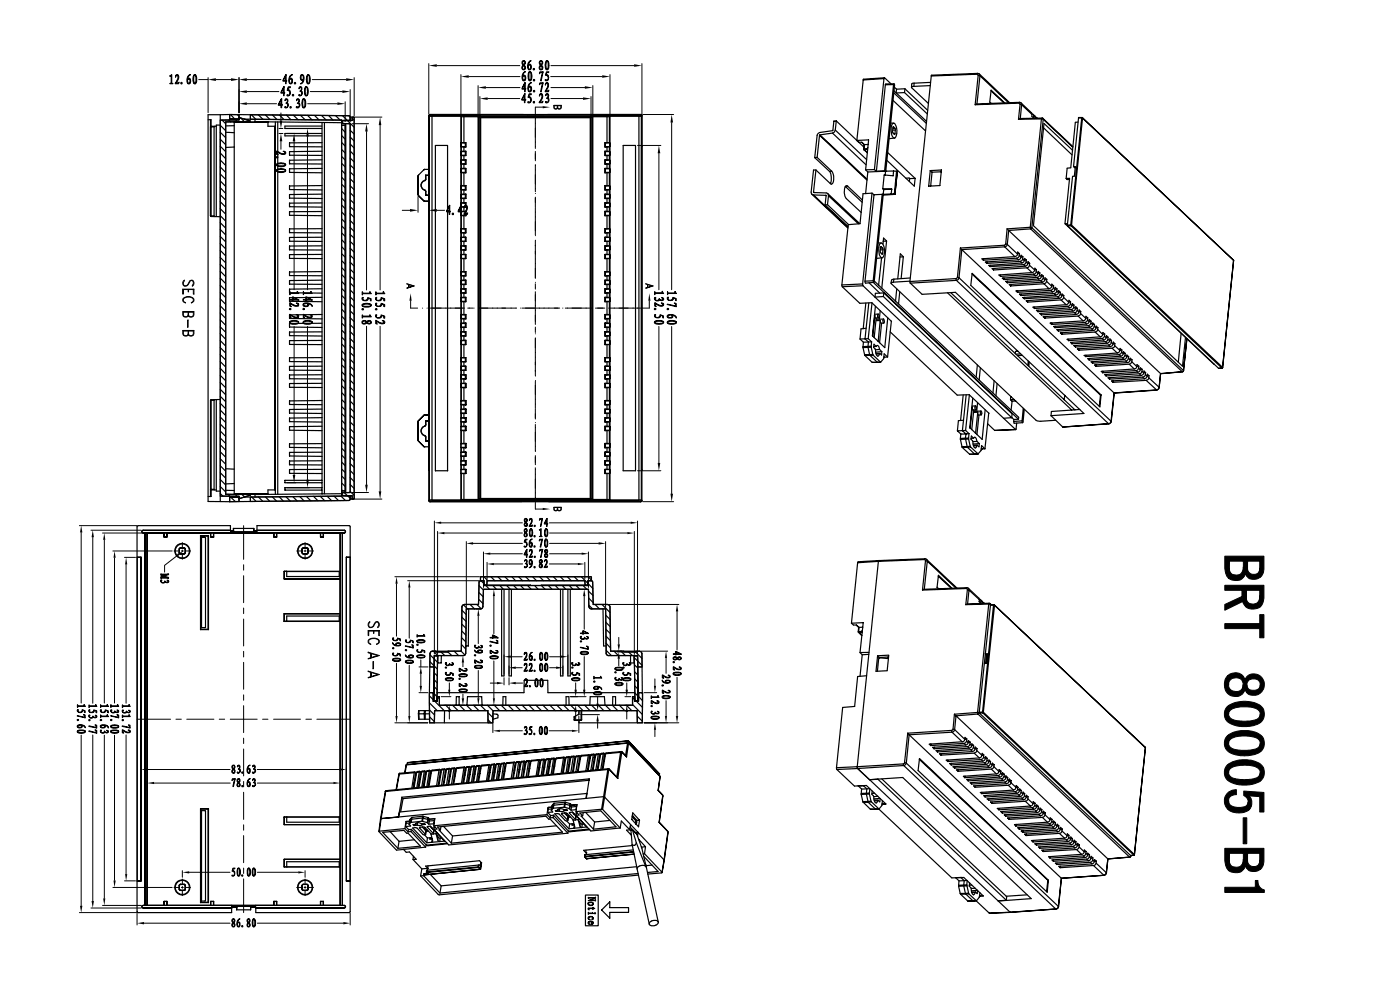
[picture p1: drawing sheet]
<svg xmlns="http://www.w3.org/2000/svg" width="297mm" height="210mm" viewBox="0 0 297 210" stroke-linecap="round" stroke-linejoin="round" font-family="sans-serif">
<g fill="none" stroke="#000" stroke-width=".25">
<path d="M183.1 17l-1.3 12.8M187.5 16.7l-2 19.3M187.5 16.7l-4.4 .3M187.6 16.5l-.1 .2M187.6 16.5l-4.4 .3-.1 .2M187.6 16.5l1.4 1.3M187.8 18l-1.9 18.3M189.6 17.9l-1.9 18.4M189.6 17.9l-1.8 .1M189.6 19.7l6.9 6.5M189.6 17.8v.1M189.6 17.8h-1.7l-.1 .2"/>
<path d="M189.6 17.8l.2 .4-1.9 18.1M189.6 19.3l6.9 6.4M189.7 18.5l.5 .4M190.2 18.9l-.1 .8M191.9 19.6l4.8 4.6M191.9 19.6l-1.7 .1M192 18.8l4.8 4.6M192 18.8l-.1 .8M192 18.8l-1.8 .1M193.9 18.3l-.4 .1-.1 .2 3.5 3.3M193.9 17.6l-.5 .2v.7M193.9 17.6v.7"/>
<path d="M197.4 18.2l-3.5 .1M197.4 17.5l-3.5 .1M197.6 16.1l-4.6 43.6M207.3 15.7l.2 .3M207.3 15.7l-9.7 .4M207.4 15.6l.4 .1M207.4 15.6l-9.8 .4v.1M207.4 15.6l-.1 .1M207.5 16l.4 .1M207.5 16l-.6 6.2M207.8 15.7l.1 .4M207.8 15.7l6.4 6.1"/>
<path d="M207.9 16.1l-.6 5.9M207.9 16.1l6 5.7M210.2 19.3l2.8 2.5M44.1 25.4h.7v20.5M44.7 25.4v20.4v-18.9M44.7 26.9h.7M45.4 26.9v18.9M45.5 26.8l-.1 .1M45.9 26.8h-1.1l-.1 .1M46.7 25.5l4-.1v-.5l2.4 .9-5.2 .1v79h5.2l-.1 .2-2.3 .7v-.5l-4-.1zM46.7 29.5l1.2 1.2M46.7 24.3v82.1"/>
<path d="M46.7 26.5h-.8v19.4M46.7 28.1l1.2 1.1M46.7 26.6l1.2 1.1M46.7 31l1.2 1.2M46.7 32.5l1.2 1.1M46.7 33.9l1.2 1.2M46.7 35.4l1.2 1.2M46.7 36.9l1.2 1.2M46.7 38.4l1.2 1.1M46.7 39.8l1.2 1.2M47.1 25.5l.8 .7M47.9 28.1h1.8"/>
<path d="M48.5 25.5l.4 .4M48.7 24.3h2v1l-2-.1zM48.7 24.3v1h1.8v.1M48.7 25.2l2 .1M48.9 24.3l.9 1M49.7 31.2v73.7M49.7 31.2l-1.8 .1M49.7 25.9h7.1M49.7 26.7h-1.8M50 25.4l.4 .5M50.4 24.3l.3 .4M50.7 24.9l2.3 .7 .1 .2-5.2 .1v79h5.2l-.1 .2"/>
<path d="M50.7 24.3v1.1l-4 .1M51 25l.9 .8M51.9 25.3l20.6 .2M53.1 24.3v1M53.3 24.3l1 1M54.1 25.3v.5l18.4 .2M54.8 24.4l1 .9M56.3 24.4l1 1M57.8 24.4l1 1M58.3 26.8v77.1M58.4 26.8h-1.6v-.9h-7.1v5.3M58.4 25.9v79"/>
<path d="M58.9 25.9v79M59.3 24.4l.9 1M60.8 24.4l.9 1M62.3 24.5l.9 .9M63.7 24.5l1 .9M65.2 24.5l1 .9M66.8 24.5l.9 .9M68.2 24.5l1 .9M68.3 26.7h-7.9v.6h7.9M68.3 28.3h-7.9v.5h7.9M68.3 26v78.8M68.3 39.4h-6.9v.8l6.9 .1"/>
<path d="M68.3 35.7l-6.9 .1v.8l6.9 .1M68.3 33.9l-6.9 .1v.7l6.9 .1M68.3 32.1l-6.9 .1v.7l6.9 .1M68.3 30.3h-6.9v.8h6.9M68.8 26v78.7M69.7 24.5l.9 1M71.2 24.5l1 1M72.5 26.6h.7v77.5h-.7zM72.5 25.5v79.7l-20.6 .2-.6-.5M72.5 26.6h.7M72.5 27.3l.7 .8M72.5 28.7l.7 .8"/>
<path d="M72.5 30.2l.7 .8M72.5 31.7l.7 .8M72.5 33.2l.7 .7M72.5 34.6l.7 .8M72.5 36.1l.7 .8M72.5 37.6l.7 .8M72.5 39.1l.7 .7M72.6 25.9l.2 .3M72.7 24.5l1 1M73.2 25.5v.1M73.2 26.2v78.3M73.4 26.2v78.3"/>
<path d="M73.7 25.6l1.4 1.4M74 24.5l.3 .3M74 24.5l-29.9-.2v82.1h4.6M74 24.5l-20.9-.2v1l19.4 .2M74.3 24.8h.7l.1 .2v80.7M74.3 24.8v.7h-1.8M74.3 30.6l.8 .8M74.3 24.8v.8M74.3 25.5l-1.8 .1M74.3 32l.8 .9M74.3 33.5l.8 .9M74.3 39.4l.8 .9"/>
<path d="M74.3 27.6l.8 .8M74.3 29.1l.8 .8M74.3 35l.8 .8M74.3 36.5l.8 .8M74.3 37.9l.8 .9M74.7 24.8v.8h-2.1v.6h1.7v78.3M74.7 25.1l.4 .4M88.7 37.3h.1M88.7 37.3v4M88.8 37.2l1.1-1.2zM88.8 37.2l-.1 .1M88.8 37.2h.1"/>
<path d="M89.9 36h.1M90.1 35.9h.9zM90.1 35.9l-.2 .1M90.1 35.9h.1M90.1 38.3a1.09 1.09 0 0 0-.8 1 1.09 1.09 0 0 0 .8 1.1M90.1 38.3h.1M90.2 38.3a1.04 1.04 0 0 0-.9 1 1.04 1.04 0 0 0 .9 1M90.3 38l-.2 .3M90.3 38v.1M90.3 37.2v.9M90.3 37.2h.7M90.3 37.2v.8"/>
<path d="M90.3 38.1l-.1 .2M91 37.2v1.2M91 31.1l.1 68.6M91 31.1h.1M91.1 31l-.1-6.5v81.7M91.1 31l-.1 .1M91.1 31v68.7M91.1 24.7h6.7M91.1 24.7v81.3M91.3 24.4l-.1-.1-.2 .1 .1 .3M91.3 24.4l-.2 .3M91.3 24.4h6.7"/>
<path d="M91.6 24.4v81.9M97.8 24.7l.1 .1M97.8 24.7v81.3M97.9 33.9h.5M97.9 33h.5M97.9 34.8h.5M97.9 35.7h.5M97.9 32.1h.5M97.9 31.1l.5 .1M97.9 36.7h.5M97.9 39.4h.5M97.9 33.9l-.1 .1h1"/>
<path d="M97.9 24.8h3.5M97.9 30.3h.9v.9h-.4M97.9 24.8v5.5M97.9 31.1v1M97.9 33v.9M97.9 34.8v.9M97.9 36.7v2.7M97.9 39.4h-.1h.9M97.9 35.7l-.1 .1h.9M97.9 32.1l-.1 .1h.9M98 24.4l-.2 .3M98 24.4l.2 .1"/>
<path d="M98.2 24.5l-.3 .3M98.2 24.5h3.5M98.4 24.5v5.8h-.5M98.4 31.2v.9M98.4 33v.9M98.4 34.8v.9M98.4 36.7v2.7M98.4 32.1h.4v.9h-.4M98.4 35.7h.4v1h-.4M98.4 39.4h.4M98.4 34.8h.4M98.4 33.9h.4"/>
<path d="M98.8 34.1h.1M98.7 30.3l.1 .8zM98.7 32.2l.1-.1-.1 .8M98.7 35.8l.1-.1v1l-.1-.1M98.7 32.2v.7M98.7 35.8v.8M98.7 39.4v.8M98.7 36.6h-.9l.1 .1M98.7 34.7h-.9l.1 .1M98.7 34.7l.1 .1M98.7 32.9l-.8 .1M98.7 31.1h-.8"/>
<path d="M98.7 34h.1M98.8 33.9v.9M98.8 39.4v.9M98.8 33.9l-.1 .1v.7M98.8 39.4h-.1M101.4 24.8v81.2M101.4 24.8h.1M101.5 24.8h24.1M101.5 24.8v81.1M101.7 24.5l-.3 .3M101.7 24.5h.1M101.8 24.5l-.3 .3"/>
<path d="M101.8 24.5v81.7M101.8 24.5h23.6M101.8 25l.2-.2v81.1l-.2-.2M101.8 25v80.7M101.9 24.8l-.1 .2M111 24.3h-19.8h44.7M111.9 24.3h3.4zM111.9 24.3h.1M115.3 24.3h.1M116.2 24.3h19.7M125.2 24.8l.1 .2v80.7l-.1 .2zM125.3 24.8l.1 .2h-23.6"/>
<path d="M125.4 24.5l.2 .3M125.4 24.5v81.7M125.5 24.5l.3 .3M125.5 24.5h3.3M125.5 24.5h-.1M125.6 24.8v81.1M125.8 24.8h3.5M125.8 24.8v81.2M125.8 24.8h-.2M128.3 30.3l.1 .8M128.3 30.3v.9M128.3 32.1v.9"/>
<path d="M128.3 33.9v.9M128.3 35.7v1M128.3 39.4v.9M128.3 39.4h.1M128.3 35.7l.1 .1M128.3 33.9l.1 .1M128.3 39.4h.5M128.3 36.7h.5M128.3 35.7h.5M128.3 34.8h.5M128.3 32.1l.1 .1M128.3 33.9h.5"/>
<path d="M128.3 33h.5M128.3 32.1h.5M128.3 31.2h.5M128.3 30.3h1.1M128.4 32.2v.7M128.4 34v.7M128.4 35.8v.8M128.4 39.4v.8M128.4 36.6l-.1 .1M128.4 34.7l-.1 .1M128.4 32.9l-.1 .1M128.4 31.1l-.1 .1"/>
<path d="M128.4 39.4h1M128.4 36.6h1M128.4 35.8h1M128.4 34.7h1M128.4 34h1M128.4 32.9h1M128.4 32.2h1M128.4 31.1h1M128.8 24.5h.2M128.8 24.5v5.8h.5M128.8 34.8h.5M128.8 35.7h.5"/>
<path d="M128.8 33.9h.5M128.8 32.1h.5M128.8 36.7h.5M128.8 39.4h.5M128.8 31.2v.9M128.8 33v.9M128.8 34.8v.9M128.8 36.7v2.7M129 24.5l.3 .3M129.2 24.4l.2 .3M129.2 24.4h6.3M129.2 24.4l-.2 .1"/>
<path d="M129.3 33h-.5M129.3 31.1l-.5 .1M129.3 24.8v5.5M129.3 31.1v1M129.3 33v.9M129.3 34.8v.9M129.3 36.7v2.7M129.3 39.4h.1M129.3 35.7l.1 .1M129.3 33.9l.1 .1M129.3 32.1l.1 .1M129.3 30.3h.1"/>
<path d="M129.4 30.3v.8M129.4 32.2v.7M129.4 34v.7M129.4 35.8v.8M129.4 39.4v.8M129.4 36.6l-.1 .1M129.4 34.7l-.1 .1M129.4 32.9l-.1 .1M129.4 31.1h-.1M129.4 24.7h6.7M129.4 24.7l-.1 .1M129.4 24.7v81.3"/>
<path d="M132.2 30.9h2.6v69h-2.6zM135.5 24.4h.3M135.5 24.4v81.9M135.8 24.4l.3 .3M135.9 24.3l.3 .2M135.9 24.3l-.1 .1M136.1 24.7v81.3M136.1 31v68.7M136.1 31.1h.1M136.1 31h.1M136.2 24.5v81.7M136.2 24.5l-.1 75.2"/>
<path d="M136.2 30.9l-.1 .1M136.2 24.5l-.1 .2M172.8 33.4l3.2 3M173.1 36.1l3.3 3a2.2 2.2 0 0 0 .2-2.6l-.2-.2M173.1 36.1h-.5l-.5 4.7 .1 .4M173.1 36.1l-.5 4.6M173.3 33.4h-.5M173.3 33.4l3.1 2.9M173.9 28.7l-.6 4.7M173.9 28.7l10 9.5M173.9 28.6v.1M173.9 28.6l10 9.4"/>
<path d="M176 36.4a2.98 2.98 0 0 1 .2 2.5M176.2 38.9h-.1M176.2 38.9h.1M176.4 36.3l-.4 .1M176.6 28.2l-2.7 .4M176.6 28.2l7.1 6.8M177.2 27.6l-.2 .4-.4 .2M177.2 27.6l6.6 6.3M177.4 25.6l-.5 .1-.3 2-2.7 .4-.5 .4-.6 4.9M177.4 25.6l-.2 2M177.4 25.6l5.9 5.6M179.3 39.6a2.63 2.63 0 0 0 .2 2.5l3.2 3"/>
<path d="M179.3 39.6h.1M179.4 39.6l3.5 3.3M179.4 39.5h.4M179.8 39.5l-.4-.1-.1 .2M179.8 39.5l3.2 3M181.8 29.8l.4 .4h.6l.6 .5M181.8 29.8l2.5-.1-.7 6.3M182.8 30.2l.6 .5M183.2 31.6l.1 .1M183.3 31.7l.7 .7M183.3 31.7h.1M183.3 30.7l-.1 .9"/>
<path d="M183.3 31.6h-.1M183.3 31.6v.1M183.4 30.7l-.1 .9M183.6 36l.5 .5M183.9 31.7h-.6M183.9 31.7l.2 .1M184 31.5l-.1 .2M184 31.5l-.7 .1M184.1 36.5l-.5 4.6M184.1 31.3l-.1 .2M184.2 30.6l-.8 .1M185.5 36h-1.9"/>
<path d="M185.5 36l.4 .3M187.7 36.3h-1.8M187.7 36.3h.1M187.9 36.3l-3.8 .2M187.9 36.3l-.1 .9M188.1 34l5.9 5.5 .1-1.7M188.3 32.3l5.8 5.5M189 26.1h.6M189.3 26.3l.3-.1a2.4 2.4 0 0 1 .3 3h-.3a2.79 2.79 0 0 1-.3-2.9zM189.4 27.6h.5M189.4 21.3l6.9 6.5M189.6 36.3l-.1 1-1.9-.2-.3 2.9"/>
<path d="M189.6 36.3h.6M189.6 36.3h-1.7M189.6 28.4h.3M189.8 29.3l-1.2 .1M189.9 27.2v.4M189.9 27.2l-.4-.3-.2 .9 .1 .3 .4 .4 .1-.1M189.9 27.2l-.5 .1M189.9 27.6v.8M190.2 36.3l.2 .1M190.2 36.3l-.5 4.8M190.4 36.4l-.5 4.8M190.4 36.4h.1"/>
<path d="M192.2 37.8h.7l.1 .1M193 37.9l-.1 .6M194.1 37.8l-1.1 .1M197.4 36.2l.3 .3M197.4 36.2l2.3-.1-.3 3.3-2.4 .1zM197.7 36.5l-.3 2.9M199.7 36.4l-2 .1M213.1 21.8l-2.8-2.7-.3 2.6 .3 .2M216.2 21.9l.2 .2M216.2 21.9l-9.3 .3M216.3 21.7l.3 .1M216.3 21.7l-.1 .2"/>
<path d="M216.3 21.7l-9.1 .3-.3 .2M216.4 22.1l.3 .1M216.4 22.1l-.3 3.2M216.6 21.8l2.3 2.2v.3M216.6 21.8l.1 .4M216.7 22.2l2.2 2.1M216.7 22.2l-.3 2.9M218.9 24.1l.3 .2 .1 .3M218.9 24.3v.4l.3 .3 .1-.4M219.2 24.2l.4 .4 .1 .4M219.3 24.6l.4 .4M219.7 24.8l.3 .3"/>
<path d="M219.7 25v.1M219.9 24.9l.1 .2M220.9 25.2l.4 .1M220.9 25.2l-4.8 .1M220.9 25.2l-2.3 23M221.1 25.1l-.2 .1M221.1 25.1h-4.7l-.3 .2M221.1 25.1h.1M221.2 25.1l.1 .2M221.2 25.1l6.4 6M221.3 25.3l6.3 5.9M221.3 25.3l-2.4 23"/>
<path d="M221.4 27.1l6 5.7M226.2 37.8l.2 .3h.5M226.2 37.8h.7l-1 9.6M227.5 31.9l-6-5.7-2.3 21.7 31.7 29.8 .6-6.1M227.7 35.3h.4l-.2 2.1h-.4l-1.1 10.3M227.7 35.3l.4 .3M228.7 25.9h-.6l-.9 9.7-.8 .1-.2 2.1M228.8 25h.7M228.8 25l-1.1 10.3M229.5 25l-2.3 22.7M229.5 24.9v.1M229.7 25h-.9"/>
<path d="M229.7 25h-.2M229.7 25l32 30.2M44.8 45.9l1.9 .1M45.4 45.8l.1 .1M45.4 45.8h-.7l.1 .1M46.7 41.3l1.2 1.2M46.7 42.8l1.2 1.1M46.7 44.3l1.2 1.1M46.7 45.8l1.2 1.1M46.7 47.2l1.2 1.2M46.7 48.7l1.2 1.1M46.7 50.2l1.2 1.1"/>
<path d="M46.7 51.6l1.2 1.2M46.7 53.1l1.2 1.2M46.7 54.6l1.2 1.1M46.7 56l1.2 1.2M46.7 57.5l1.2 1.2M46.7 59l1.2 1.1M68.3 59.4l-6.9 .1v.8h6.9M68.3 57.6l-6.9 .1v.8h6.9M68.3 54h-6.9v.8l6.9 .1M68.3 52.1l-6.9 .1v.8h6.9M68.3 50.3l-6.9 .1v.8h6.9M68.3 48.5h-6.9v.9h6.9"/>
<path d="M68.3 44.9h-6.9v.8l6.9 .1M68.3 43l-6.9 .1v.7l6.9 .1M68.3 41.2l-6.9 .1v.7l6.9 .1M72.5 40.5l.7 .8M72.5 42l.7 .8M72.5 43.5l.7 .8M72.5 45l.7 .8M72.5 46.4l.7 .8M72.5 47.9l.7 .8M72.5 49.4l.7 .8M72.5 50.8l.7 .8M72.5 52.3l.7 .8"/>
<path d="M72.5 53.8l.7 .8M72.5 55.3l.7 .7M72.5 56.8l.7 .7M72.5 58.2l.7 .8M72.5 59.7l.7 .8M74.3 40.9l.8 .8M74.3 48.3l.8 .8M74.3 57.1l.8 .8M74.3 42.4l.8 .8M74.3 43.8l.8 .9M74.3 45.3l.8 .8M74.3 46.8l.8 .8"/>
<path d="M74.3 49.7l.8 .8M74.3 51.2l.8 .8M74.3 52.7l.8 .8M74.3 54.1l.8 .9M74.3 55.6l.8 .9M74.3 58.6l.8 .8M88.7 41.3l.1 .2M88.7 41.3h.1M88.8 41.5h.1M89.9 42.6l.2 .1M89.9 42.6l-1.1-1.1 1.1 1.1M89.9 42.6h.1"/>
<path d="M90.1 42.7h.1M90.1 42.7h.9M90.1 40.4l.2 .2M90.2 40.3l.1 .3M90.2 40.3l-.1 .1M90.3 40.6h.1M90.3 40.6v.8M91 41.4h-.7M91 40.2v1.2M97.9 42.1h.5M97.9 43h.5M97.9 41.2h.5"/>
<path d="M97.9 40.3h.5M97.9 43.9h.5M97.9 52.1h.5M97.9 51.2h.5M97.9 53h.5M97.9 50.3h.5M97.9 49.4h.5v.9M97.9 45.8h.5M97.9 59.4h.5M97.9 58.5h.5M97.9 54.9h.5v2.7M97.9 57.6h.5"/>
<path d="M97.9 41.2l-.1 .1h.9M97.9 48.5h.9v.9h-.9M97.9 54h.9v.9h-.9M97.9 40.3v.9M97.9 42.1v.9M97.9 43.9v1M97.9 45.8v2.7M97.9 49.4v.9M97.9 51.2v.9M97.9 53v1M97.9 54.9v2.7M97.9 58.5v.9"/>
<path d="M97.9 59.4l-.1 .1h.9M97.9 57.6l-.1 .1h.9M97.9 52.1l.8 .1M97.9 50.3l.8 .1M97.9 44.9h.8M97.9 43l-.1 .1h.9M98.4 44.8l-.5 .1M98.4 53v1h-.5M98.4 45.8v2.7h-.5M98.4 41.2h.4M98.4 40.3v.9M98.4 42.1v.9"/>
<path d="M98.4 43.9v.9M98.4 51.2v.9M98.4 58.5v.9M98.4 50.3h.4v.9h-.4M98.4 57.6h.4v.9h-.4M98.4 59.4h.4v1h-.4M98.4 52.1h.4M98.4 45.8h.4M98.4 44.8h.4M98.4 43.9h.4M98.4 43h.4M98.4 42.1h.4"/>
<path d="M98.4 40.3h.4M98.7 53h-.8M98.7 48.5l.1 .9zM98.7 50.4v.8M98.7 54l.1 .9zM98.7 57.7l.1-.1-.1 .9M98.7 59.5l.1-.1-.1 .9M98.7 41.3v.7M98.7 43.1v.7M98.7 44.9v.8M98.7 52.2v.8M98.7 57.7v.8"/>
<path d="M98.7 59.5v.8M98.7 58.5h-.8M98.7 51.2h-.8M98.7 45.7h-.9l.1 .1M98.7 45.7l.1 .1M98.7 43.8h-.9l.1 .1M98.7 43.8l.1 .1M98.7 42h-.9l.1 .1M98.7 42l.1 .1M98.7 40.2h-.9l.1 .1M98.7 40.2l.1 .1M98.8 41.2v.9"/>
<path d="M98.8 43v.9M98.8 44.9v.9M98.8 52.1l-.1 .9M98.8 44.8v1M98.8 52.1v.9h-.4M98.8 52.1l-.1 .1M98.8 44.8l-.1 .1M98.8 43l-.1 .1M98.8 41.2l-.1 .1M128.3 41.2h.5M128.3 48.5v.9M128.3 54v.9"/>
<path d="M128.3 41.2v.9M128.3 43v.9M128.3 44.8v1M128.3 50.3v.9M128.3 52.1v.9M128.3 57.6v.9h.5M128.3 59.4v1h.5M128.3 59.4l.1 .1M128.3 59.4h.5M128.3 57.6h.5M128.3 57.6l.1 .1M128.3 52.1l.1 .1"/>
<path d="M128.3 54h1.1M128.3 53h.5M128.3 52.1h.5M128.3 51.2h.5M128.3 50.3h.5M128.3 50.3l.1 .1M128.3 48.5h1.1M128.3 45.8h.5M128.3 44.8l.1 .1M128.3 43l.1 .1M128.3 41.2l.1 .1M128.3 44.8h.5"/>
<path d="M128.3 43.9h.5M128.3 43h.5M128.3 42.1h.5M128.3 40.3h.5M128.4 53h1M128.4 41.3h1M128.4 41.3v.7M128.4 43.1v.7M128.4 44.9v.8M128.4 50.4v.8M128.4 52.2v.8M128.4 57.7v.8"/>
<path d="M128.4 59.5v.8M128.4 58.5h-.1M128.4 53h-.1M128.4 51.2h-.1M128.4 45.7l-.1 .1M128.4 43.8l-.1 .1M128.4 42l-.1 .1M128.4 40.2l-.1 .1M128.4 59.5h1M128.4 58.5h1M128.4 57.7h1M128.4 52.2h1"/>
<path d="M128.4 51.2h1M128.4 50.4h1M128.4 45.7h1M128.4 44.9h1M128.4 43.8h1M128.4 43.1h1M128.4 42h1M128.4 40.2h1M128.8 42.1h.5M128.8 43h.5M128.8 41.2h.5M128.8 40.3h.5"/>
<path d="M128.8 43.9h.5M128.8 44.8l.5 .1M128.8 52.1h.5M128.8 51.2h.5M128.8 53h.5M128.8 53v1h.5M128.8 45.8h.5M128.8 45.8v2.7h.5M128.8 50.3h.5M128.8 57.6h.5M128.8 59.4h.5M128.8 40.3v.9"/>
<path d="M128.8 42.1v.9M128.8 43.9v.9M128.8 51.2v.9M128.8 58.5v.9M129.3 49.4h-.5v.9M129.3 54.9h-.5v2.7M129.3 58.5h-.5M129.3 40.3v.9M129.3 42.1v.9M129.3 43.9v1M129.3 45.8v2.7M129.3 49.4v.9"/>
<path d="M129.3 51.2v.9M129.3 53v1M129.3 54.9v2.7M129.3 58.5v.9M129.3 59.4l.1 .1M129.3 57.6l.1 .1M129.3 54h.1M129.3 52.1l.1 .1M129.3 50.3l.1 .1M129.3 48.5h.1M129.3 44.9h.1M129.3 43l.1 .1"/>
<path d="M129.3 41.2l.1 .1M129.4 41.3v.7M129.4 43.1v.7M129.4 44.9v.8M129.4 48.5v.9M129.4 50.4v.8M129.4 52.2v.8M129.4 54v.8M129.4 57.7v.8M129.4 59.5v.8M129.4 58.5h-.1M129.4 54.8l-.1 .1"/>
<path d="M129.4 53h-.1M129.4 51.2h-.1M129.4 49.4h-.1M129.4 45.7l-.1 .1M129.4 43.8l-.1 .1M129.4 42l-.1 .1M129.4 40.2l-.1 .1M129.4 54.8l-1.1 .1M129.4 49.4h-1.1M172.2 41.2l.4 .2M172.2 41.2l7.7 7.2M172.6 41.4h2.6"/>
<path d="M172.6 41.4l7.3 6.8M172.6 40.7l.1 .1M172.6 40.7v.1M172.6 40.8h.1M172.7 40.8l2.9 .3M175 43.5l4.9 4.5M175.2 41.4l.1 .1M175.3 41.5l-.3 2M175.5 43.4l-.5 .1M175.5 43.4l4.5 4.2M175.6 41.1l.2 .4M175.6 41.1l6.8 6.3"/>
<path d="M175.8 41.5l-.3 1.9M175.8 41.5l6.3 6M183.5 59.6l.1 .5 1.8-.2M184.4 60l2.2 2.2M185 41l-1.9 .1-.7 6.3-2.4 .3-1.4 12.7M185 41l-2 19.2M185 41l.4 .3M185.2 59.6l.2 .3M185.2 59.6h-1.7M185.3 59.9l30.8 29M185.4 41.3l-1.9 18.3M185.5 59.6l30.6 28.9v.4"/>
<path d="M186.3 51.5l.6 .1M186.8 53h.5M186.9 52.3l.3 .3M186.9 52.3l-.2 1.2 .4 .4 .1-.1M186.9 51.6a1.34 1.34 0 0 0-.5 1.6l.2 .9 .3 .5 .2 .1M186.9 51.6a2.11 2.11 0 0 1 .6 2.7l-.4 .4M187 53.8h.2M187 54.7l-.6 5.8M187.1 54.7l-1.1 .1M187.1 41.2l-1.7 .1M187.1 41.2l-1.9 18.4M187.1 41.2l.3 .2"/>
<path d="M187.2 41.2h.2M187.2 52.6l.1 .4M187.2 52.6l-.4 .1M187.3 40l1.9 .1M187.3 40l.2 .2M187.3 53l-.1 .8M187.4 41.4l-2 18.5M187.5 40.2l-.1 1M188.1 51.1l-.7 .1M188.1 51.1l-1 10M188.1 51.1l-.7-.6-.1 1.3M189.1 41.1h.6"/>
<path d="M189.1 41.1l-1.7 .1M189.2 40.1l-1.7 .1M189.2 40.1l-.1 1M189.5 59.9l-.5 .2 30.8 29.1 1 .2 3.2-.3M189.6 59.2l-.5 .2-.1 .7M189.6 59.2l-.1 .7M189.7 41.1l.2 .1M189.9 41.2l-2.5 .2M189.9 41.2h.1M191.6 54.5h-.7M191.6 54.5l-.4 4.6M191.6 54.5l-.6-.7-.6 5.4"/>
<path d="M193 59.7l.1 .4M193 59.6l-3.5 .3M193.1 59l-3.5 .2M202.8 59.1l.1 .4M202.8 59.1l-9.8 .6M202.9 59.5l32.3 30.4M202.9 59.5l-9.8 .6M203.1 58.8l.3 .1M203.1 58.8l-.3 .3M203.4 58.9l-.1 .4-.4 .2M203.4 58.9l32.3 30.5M203.7 52.6l-.6 6.2"/>
<path d="M203.7 52.6l.3 .4M204 53l-.6 5.9M204 53l32.3 30.3M206.2 58.1l27.3 25.7M206.2 58l27.4 25.8-.3 2.5-27.4-25.8zM208.7 54.9l-.1 .3M209.4 55.6l-.1 .3M210.1 56.3v.2M210.8 56.9v.4M212.3 58.3v.3M213 59v.3M213.1 52v.4"/>
<path d="M213.1 52l-9.4 .6M213.1 52.4l-9 .6M213.1 52.4l2.2 2M213.4 51.8l.3 .1M213.4 51.8l-.3 .2M213.6 48.5l-.2 3.3M213.6 48.5l.4 .4M213.7 51.9l-.2 .3-.4 .2M213.7 51.9l2.1 2M213.7 59.6v.4M214 48.9l32.2 30.3M214 48.9l-.3 3"/>
<path d="M215.3 54.4l-7 .5 .3 .3M215.7 54.8l.4 .3M215.7 54.8l-7.1 .4M215.8 53.9l-.1 .4-.4 .1M216.1 55.1l-7.1 .5 .3 .3M216.2 54.2l-.1 .4-.4 .2M216.2 54.2l.4 .4M216.3 53.8l-.4-.3-.1 .4M216.3 53.8h-.5M216.3 53.8l-.1 .4M216.4 55.4l-7.1 .5M216.4 55.4l.4 .4"/>
<path d="M216.6 54.6l-.1 .3-.4 .2M216.8 55.8l-7 .5 .3 .2M217 54.9l-.2 .4-.4 .1M217 54.9l.3 .3M217 54.5l-.4-.4v.5M217 54.5h-.4M217 54.5v.4M217.1 56.1l-7 .4M217.1 56.1l.4 .4M217.3 55.2l-.1 .3-.4 .3M217.5 56.5l-7 .5 .3 .3M217.7 55.6l-.2 .4-.4 .1"/>
<path d="M217.7 55.6l.4 .3M217.7 55.2l-.3-.4-.1 .4M217.7 55.2h-.4M217.7 55.2v.4M217.8 56.8l-7 .5M217.8 56.8l1.1 1M218.1 55.9l-.3 .4-.3 .2M218.1 55.9h.3M218.4 56.3l-.1 .2-.5 .3M218.4 56.3l1.1 1M218.4 55.9l-.3-.4v.4M218.4 55.9v.4"/>
<path d="M218.6 48.2v.3M218.6 48.2l.3 .1M218.6 48.2l-5 .3M218.6 48.5l32.2 30.4M218.6 48.5l-4.6 .4M218.9 48.3l-.3 .2M218.9 48.3l32.2 30.3M218.9 57.8l-7 .5 .4 .3M219.3 58.2l-7 .4M219.3 58.2l.4 .3M219.5 57.3l-.3 .5h-.3M219.5 57.2h.4"/>
<path d="M219.7 58.5l-7.1 .5 .4 .3M219.8 57.7l-.3 .4-.2 .1M219.8 57.7l.4 .3M219.9 57.2l-.4-.3v.4M219.9 57.2l-.1 .5M220 58.8l-7 .5M220 58.8l.4 .4M220.2 58l-.2 .4-.3 .1M220.4 59.2l-7 .5 .3 .3M220.5 58.3l-.2 .5h-.3M220.5 58.3l.4 .4M220.6 57.9l-.3-.3-.1 .4"/>
<path d="M220.6 57.9h-.4M220.6 57.9l-.1 .4M220.8 59.5l-7.1 .5M220.8 59.5l.3 .4M220.9 58.7l-.2 .4-.3 .1M221.1 59.9l-7 .5 .3 .3M221.3 59l-.3 .4-.2 .1M221.3 59l.3 .3M221.4 58.6l-.4-.4-.1 .5M221.4 58.6l-.1 .4M221.4 58.6h-.5M221.6 59.3l-.2 .5-.3 .1"/>
<path d="M222 59.7l-.1 .3-.4 .2M222 59.7l1.1 1M222.1 59.3l-.4-.4-.1 .4M222.1 59.3l-.1 .4M222.1 59.3h-.5M226.4 47.7l.1 .2M226.5 47.4h-.6l31.6 29.8M226.5 47.9l32 30.2M227.2 47.7h.1l-.1 .2M227.2 47.7h-.8M227.2 47.7v.2M227.2 47.9h-.7"/>
<path d="M227.2 47.9l32 30.2 .2-.1M261.7 55.2v.1M261.7 55.2l-32-30.1-2.4 22.6 32.1 30.2M261.7 55.2l-2.3 22.8M46.7 60.5l1.2 1.1M46.7 62l1.2 1.1M46.7 63.4l1.2 1.2M46.7 64.9l1.2 1.1M46.7 66.4l1.2 1.1M46.7 67.9l1.2 1.1M46.7 69.3l1.2 1.2M46.7 70.8l1.2 1.2"/>
<path d="M46.7 72.3l1.2 1.1M46.7 73.7l1.2 1.2M46.7 75.2l1.2 1.2M46.7 76.7l1.2 1.1M46.7 78.1l1.2 1.2M46.7 79.6l1.2 1.2M68.3 79.5h-6.9v.8l6.9 .1M68.3 77.7h-6.9v.8l6.9 .1M68.3 75.9h-6.9v.8h6.9M68.3 72.2l-6.9 .1v.8h6.9M68.3 70.4h-6.9v.8l6.9 .1M68.3 68.6h-6.9v.8l6.9 .1"/>
<path d="M68.3 66.7l-6.9 .1v.8h6.9M68.3 63.1l-6.9 .1v.7l6.9 .1M68.3 61.2l-6.9 .1v.8l6.9 .1M72.5 71.5l.7 .8M72.5 61.2l.7 .7M72.5 62.6l.7 .8M72.5 64.1l.7 .8M72.5 65.6l.7 .8M72.5 67l.7 .9M72.5 68.5l.7 .8M72.5 70l.7 .8M72.5 72.9l.7 .8"/>
<path d="M72.5 74.4l.7 .8M72.5 75.9l.7 .8M72.5 77.4l.7 .7M72.5 78.9l.7 .7M74.3 63l.8 .8M74.3 64.5l.8 .8M74.3 70.4l.8 .8M74.3 71.8l.8 .9M74.3 79.2l.8 .8M74.3 60l.8 .9M74.3 61.5l.8 .8M74.3 65.9l.8 .9"/>
<path d="M74.3 67.4l.8 .8M74.3 68.9l.8 .8M74.3 73.3l.8 .8M74.3 74.8l.8 .8M74.3 76.2l.8 .9M74.3 77.7l.8 .9M97.9 79.5h.5M97.9 78.6h.5v.9M97.9 76.7h.5M97.9 69.5h.5M97.9 68.5h.5M97.9 67.6h.5"/>
<path d="M97.9 75.9h.5M97.9 73.1h.5v2.8M97.9 71.3h.5M97.9 61.2h.5M97.9 60.4h.5M97.9 66.7h.5M97.9 64h.5M97.9 62.2h.5M97.9 63.1h.5M97.9 77.7h.9v.9h-.9M97.9 60.4v.8M97.9 62.2v.9"/>
<path d="M97.9 64v2.7M97.9 67.6v.9M97.9 69.5v.9M97.9 71.3v.9M97.9 73.1v2.8M97.9 76.7v1M97.9 78.6v.9M97.9 79.5h.8M97.9 75.9h.8M97.9 72.2l.8 .1M97.9 70.4h.8M97.9 68.5l-.1 .1h.9"/>
<path d="M97.9 66.7l-.1 .1h.9M97.9 63.1l-.1 .1h.9M97.9 61.2l-.1 .1h.9M98.4 76.7v1h-.5M98.4 70.4h-.5M98.4 72.2h-.5M98.4 70.4h.4v.9h-.4M98.4 60.4v.8M98.4 62.2v.9M98.4 64v2.7M98.4 67.6v.9M98.4 69.5v.9"/>
<path d="M98.4 71.3v.9M98.4 63.1h.4v.9h-.4M98.4 66.7h.4v.9h-.4M98.4 72.2h.4v.9h-.9M98.4 75.9h.4v.8h-.4M98.4 79.5h.4M98.4 69.5h.4M98.4 68.5h.4M98.4 62.2h.4M98.4 61.2h.4M98.7 77.7l.1 .9zM98.7 76.7h-.8"/>
<path d="M98.7 75.9v.8M98.7 63.2l.1-.1v.9l-.1-.1M98.7 66.8l.1-.1v.9h-.1M98.7 70.4l.1 .9-.1-.1M98.7 72.3l.1 .8zM98.7 61.3v.8M98.7 63.2v.7M98.7 66.8v.8M98.7 68.6v.8M98.7 70.4v.8M98.7 79.5v.8M98.7 71.2h-.9l.1 .1"/>
<path d="M98.7 69.4h-.9l.1 .1M98.7 69.4l.1 .1M98.7 67.6h-.9h.1M98.7 63.9h-.9l.1 .1M98.7 62.1h-.9l.1 .1M98.7 62.1l.1 .1M98.7 60.3h-.9l.1 .1M98.8 61.2v1M98.8 68.6v.9M98.8 79.5v.9M98.8 68.5v1M98.8 79.5h-.1"/>
<path d="M98.8 68.5l-.1 .1M98.8 61.2l-.1 .1M128.3 71.3h.5M128.3 77.7v.9M128.3 79.5h.5M128.3 77.7h1.1M128.3 76.7h.5M128.3 61.2v1M128.3 63.1v.9M128.3 66.7v.9M128.3 68.5v1M128.3 75.9v.8"/>
<path d="M128.3 79.5v.9M128.3 75.9h.5M128.3 79.5h.1M128.3 75.9h.1M128.3 72.2l.1 .1M128.3 70.4h.1M128.3 69.5h.5M128.3 68.5h.5M128.3 67.6h.5M128.3 66.7h.5M128.3 68.5l.1 .1M128.3 66.7l.1 .1"/>
<path d="M128.3 64h.5M128.3 63.1h.5M128.3 62.2h.5M128.3 61.2h.5M128.3 63.1l.1 .1M128.3 61.2l.1 .1M128.4 76.7h-.1M128.4 72.3l-.1 .8M128.4 71.2l-.1 .1M128.4 69.4l-.1 .1M128.4 67.6h-.1M128.4 63.9l-.1 .1"/>
<path d="M128.4 62.1l-.1 .1M128.4 79.5h1M128.4 76.7h1M128.4 75.9h1M128.4 61.3v.8M128.4 63.2v.7M128.4 66.8v.8M128.4 68.6v.8M128.4 70.4v.8M128.4 75.9v.8M128.4 79.5v.8M128.4 60.3h-.1"/>
<path d="M128.4 72.3h1M128.4 71.2h1M128.4 70.4h1M128.4 69.4h1M128.4 68.6h1M128.4 67.6h1M128.4 66.8h1M128.4 63.9h1M128.4 63.2h1M128.4 62.1h1M128.4 61.3h1M128.4 60.3h1"/>
<path d="M128.8 79.5h.5M128.8 76.7v1h.5M128.8 76.7h.5M128.8 61.2h.5M128.8 60.4h.5M128.8 62.2h.5M128.8 63.1h.5M128.8 69.5h.5M128.8 70.4h.5M128.8 64h.5M128.8 66.7h.5M128.8 68.5h.5"/>
<path d="M128.8 67.6h.5M128.8 71.3h.5M128.8 72.2h.5M128.8 75.9h.5M128.8 60.4v.8M128.8 62.2v.9M128.8 64v2.7M128.8 67.6v.9M128.8 69.5v.9M128.8 71.3v.9M128.8 70.4h-.5v.9M128.8 72.2h-.5v.9"/>
<path d="M129.3 78.6h-.5v.9M129.3 73.1h-.5v2.8M129.3 60.4v.8M129.3 62.2v.9M129.3 64v2.7M129.3 67.6v.9M129.3 69.5v.9M129.3 71.3v.9M129.3 73.1v2.8M129.3 76.7v1M129.3 78.6v.9M129.3 79.5h.1"/>
<path d="M129.3 77.7h.1M129.3 75.9h.1M129.3 72.2l.1 .1M129.3 70.4h.1M129.3 68.5l.1 .1M129.3 66.7l.1 .1M129.3 63.1l.1 .1M129.3 61.2l.1 .1M129.4 61.3v.8M129.4 63.2v.7M129.4 66.8v.8M129.4 68.6v.8"/>
<path d="M129.4 70.4v.8M129.4 72.3v.8M129.4 75.9v.8M129.4 77.7v.8M129.4 79.5v.8M129.4 78.5l-.1 .1M129.4 76.7h-.1M129.4 73.1h-.1M129.4 71.2l-.1 .1M129.4 69.4l-.1 .1M129.4 67.6h-.1M129.4 63.9l-.1 .1"/>
<path d="M129.4 62.1l-.1 .1M129.4 60.3l-.1 .1M129.4 78.5l-1.1 .1M129.4 73.1h-1.1M178.6 60.4l.1 .4M178.7 60.8l3.7 3.5 2.5-.1 4.2 3.9M182.4 71.9l.8 .7M183 60.2l.1 .4M183 60.2l-4.4 .2M183.1 60.6l32.3 30.5M183.1 73.5v.2M183.1 73.7l.3 1.6"/>
<path d="M183.1 60.6l-4.4 .2M183.2 72.6l-.1 .9M183.4 75.3l.1 .1M183.5 75.4l1.5 1.5h1.2M183.5 75.4h1.1M183.5 71.9l.7 .7M183.5 71.9h-1.1M183.7 64.3l-.6 5.4M183.8 69.6l-1.1 .2-.3 2.1M184.2 71.8l.7 .7M184.2 71.8l-.7 .1M184.2 72.6l-.1 1.1 .4 1.5"/>
<path d="M184.2 72.6h-1M184.3 64.3l-.8 7.6M184.5 75.2l-1.1 .1M184.5 75.2l.1 .2M184.6 75.4l1.5 1.5M184.8 73.4v.3M184.8 73.7l.4 1.5M184.8 73.7h-1.7M184.8 73.4l-1.7 .1M184.9 72.5l-.1 .9M184.9 72.5l-.7 .1M185 64.3l-.8 7.5"/>
<path d="M185.1 71.3h.1M185.2 75.2v.1M185.2 75.2h-.7M185.2 71.3h.1M185.2 75.3l1.6 1.5M185.2 75.3l-.6 .1M185.5 66.9h.1M185.6 66.9l.1 .6 .6-.1M185.6 66.9l-.4 4.4M185.7 65l-.6 6.2 2.6 2.5 .6-6.3M185.9 73.5l.2-.2 .2 .1 .3 .7M185.9 73.5l-.5-.5-.1 .7a1.38 1.38 0 0 1 .5 1.3l.4 .6 .4-.5"/>
<path d="M185.9 67.5l-.4 4.1M185.9 75.1h.7M185.9 73.5h-.6M186.3 72.4h.1M186.3 66.6l-.1 .6 .1 .2M186.3 66.6l.2 .3-.2 .5M186.3 66.6l-.8 .1M186.6 74.1l.5 .5M186.6 74.1l-.9 .1M186.6 75v.1M186.6 75h-.8M186.7 68l.2 .5h.6"/>
<path d="M186.7 68l-.4 4.4M186.7 65.9l-.1 1.8M186.7 68h-.9M186.8 76.8l-.7 .1M186.8 76.8l-.6 .1M187 68.6l-.4 4.1M187.1 74.6l-.1 .7-.4-.3M187.1 74.6l-1.3 .1M187.4 62.9l27.2 25.7M187.4 67.7l-.1 .6 .2 .2M187.4 67.7l.2 .6-.1 .2M187.4 67.7h-1.5"/>
<path d="M187.5 62.1l-.1 .8M187.5 62.1l-1.8 .1-.1 .8 1.8-.1M187.5 62.1l27.2 25.7-.1 .8M187.5 75.8h.2M187.5 75.6l.2 .2M188.3 75.7l-.7-.7-.1 1-.7 .8M188.3 75.7l-.6 .1M188.8 70.4l14.3 13.4 2.5-.1 4.2 4M189.1 68.1l-.8 7.6M189.1 68.1h.1M190.2 61.3l-.2 2.6M190.9 61.9l-.3 2.6"/>
<path d="M193.1 60.1l2.5 2.3 7.1-.4 27.2 25.7-6.9 .5M201 62.1l26.4 24.9M201.7 62.1l26.3 24.8M207.3 77.4l-.2 2.6M208 78l-.3 2.6M214.5 60.4l-.1 .3M215.8 74.4v.1M215.9 61.7l-.1 .3M215.9 74.5h-.5v.5M216.5 75l-.9 .1M216.6 62.4v.3M216.9 75.4h-1.1"/>
<path d="M217.3 63.1v.3M218.1 63.7l-.1 .4M218.1 76.6v.9M218.3 76.7v1M219.5 65.1l-.1 .3M220.2 65.8v.3M220.9 66.5v.3M221.5 60.2l-7.1 .5M221.5 60.2l1 1M221.7 67.2l-.1 .3M222.5 61.2l-6.9 .5 .2 .3M222.9 61.6l.4 .3"/>
<path d="M222.9 61.6l-7.1 .4M223.1 60.7l-.2 .4-.4 .1M223.1 68.5v.3M223.3 61.9l-7 .5 .3 .3M223.5 61l-.2 .3-.4 .3M223.5 61l.3 .4M223.5 60.6l-.4-.3v.4M223.5 60.6v.4M223.5 60.6l-.4 .1M223.6 62.3l.4 .3M223.6 62.3l-7 .4M223.8 61.4l-.2 .4-.3 .1"/>
<path d="M223.9 69.2l-.1 .3M224 62.6l-7 .5 .3 .3M224.2 61.7l-.2 .4-.4 .2M224.2 61.7l.3 .4M224.2 61.3l-.3-.3-.1 .4M224.2 61.3v.4M224.2 61.3h-.4M224.4 62.9l-7.1 .5M224.4 62.9l.3 .4M224.5 62.1l-.1 .2-.4 .3M224.5 62h.5M224.6 69.9l-.1 .3"/>
<path d="M224.7 63.3l-7 .5 .3 .3M224.9 62.4l-.2 .4-.3 .1M224.9 62.4l.3 .3M225 62l-.4-.4-.1 .5M225 62l-.1 .4M225.1 63.6l-7.1 .5M225.1 63.6l1.1 1M225.2 62.7v.3l-.5 .3M225.2 62.7h.5M225.3 70.6l-.1 .3M225.6 63.1l-.1 .4-.4 .1M225.6 63.1l1.1 1"/>
<path d="M225.7 62.7l-.4-.4-.1 .4M225.7 62.7l-.1 .4M226.2 64.6l-7 .5 .2 .3M226.5 65l-7.1 .4M226.5 65l.4 .3M226.7 64.1l-.3 .5h-.2M226.7 71.9v.4M226.7 64h.4M226.9 65.3l-7 .5 .3 .3M227.1 64.5l-.3 .4-.3 .1M227.1 64.5l.3 .3M227.1 64l-.3-.3-.1 .4"/>
<path d="M227.1 64v.5M227.2 65.7l-7 .4M227.2 65.7l.4 .3M227.4 64.8l-.2 .4-.3 .1M227.4 72.6v.3M227.6 66l-7 .5 .3 .3M227.8 65.1l-.3 .5-.3 .1M227.8 65.1l.4 .4M227.8 64.7l-.3-.3-.1 .4M227.8 64.7v.4M227.8 64.7l-.4 .1M228 66.3l-7.1 .5"/>
<path d="M228 66.3l.3 .4M228.2 65.5l-.3 .4-.3 .1M228.2 73.3v.3M228.3 66.7l-7 .5 .3 .3M228.5 65.8l-.1 .3-.4 .2M228.5 65.8l.4 .4M228.5 65.4l-.3-.3v.4M228.5 65.4v.4M228.5 65.4h-.3M228.7 67l-7.1 .5M228.7 67l1.1 1.1M228.9 66.2l-.3 .4-.3 .1"/>
<path d="M228.9 74v.3M229.2 66.5l-.1 .3-.4 .2M229.2 66.5l1.1 1M229.3 66.1l-.4-.4v.5M229.3 66.1l-.1 .4M229.3 66.1h-.4M229.8 68.1l-7 .4 .3 .3M230.2 68.4l-7.1 .4M230.2 68.4l.3 .3M230.3 67.5l-.1 .4-.4 .2M230.4 75.3l-.1 .3M230.5 68.7l-7 .5 .3 .3"/>
<path d="M230.7 67.9l-.1 .2-.4 .3M230.7 67.9l.3 .3M230.8 67.4l-.4-.3-.1 .4M230.8 67.4l-.1 .5M230.8 67.4l-.5 .1M230.9 69.1l-7.1 .4M230.9 69.1l.3 .3M231 68.2l-.1 .4-.4 .1M231 68.1h.5M231.1 76l-.1 .4M231.2 69.4l-7 .5 .3 .3M231.4 68.5l-.2 .4-.3 .2"/>
<path d="M231.4 68.5l.4 .4M231.5 68.1l-.4-.3-.1 .4M231.5 68.1l-.1 .4M231.6 69.8l-7.1 .4M231.6 69.8l.3 .3M231.8 68.9l-.2 .3-.4 .2M231.8 68.8h.4M231.8 76.7v.3M231.9 70.1l-6.9 .5 .2 .3M232.1 69.2l-.2 .5-.3 .1M232.1 69.2l.4 .3M232.2 68.8l-.4-.3v.4"/>
<path d="M232.2 68.8l-.1 .4M232.3 70.4l-7.1 .5M232.3 70.4l1.1 1.1M232.5 69.5l-.1 .3-.5 .3M232.5 69.5h.4M232.5 77.4v.3M232.9 69.9l-.3 .5h-.3M232.9 69.9l1 1M232.9 69.5l-.4-.3v.3M232.9 69.5v.4M233.4 71.5l-7 .5 .3 .3M233.8 71.8l-7.1 .5"/>
<path d="M233.8 71.8l.3 .3M233.9 70.9l-.2 .5-.3 .1M234 78.7l-.1 .4M234.1 72.1l-7 .5 .3 .3M234.3 71.3l-.2 .4-.3 .1M234.3 71.3l.4 .3M234.3 70.9l-.3-.4-.1 .4M234.3 70.9v.4M234.3 70.9h-.4M234.5 72.5l-7.1 .4M234.5 72.5l.4 .3M234.7 71.6l-.3 .4-.3 .1"/>
<path d="M234.7 79.5l-.1 .2M234.9 72.8l-7.1 .5 .4 .3M235 72l-.1 .3-.4 .2M235 72l.4 .3M235.1 71.5l-.4-.3v.4M235.1 71.5l-.1 .5M235.1 71.5l-.5 .1M235.2 73.2l-7 .4M235.2 73.2l.4 .3M235.4 72.3l-.1 .3-.4 .2M235.6 73.5l-7.1 .5 .4 .3M235.7 72.6v.3l-.5 .3"/>
<path d="M235.7 72.6l.4 .4M235.8 72.2l-.3-.3-.1 .4M235.8 72.2l-.1 .4M235.8 72.2l-.4 .1M235.9 73.9l-7 .4M235.9 73.9l1.1 1M236.1 73l-.1 .3-.4 .2M236.5 73.3l-.1 .3-.5 .3M236.5 73.3l1.1 1M236.5 72.9l-.3-.3-.1 .4M236.5 72.9v.4M236.5 72.9h-.4"/>
<path d="M237 74.9l-7 .5 .3 .2M237.4 75.2l.3 .4M237.4 75.2l-7.1 .4M237.6 74.3l-.2 .4-.4 .2M237.7 75.6l-6.9 .5 .2 .3M237.9 74.7l-.2 .3-.3 .2M237.9 74.7l.4 .3M238 74.2l-.4-.3v.4M238 74.2l-.1 .5M238 74.2l-.4 .1M238.1 75.9l-7.1 .5M238.1 75.9l.4 .3"/>
<path d="M238.3 75l-.2 .4-.4 .2M238.3 75h.4M238.5 76.2l-7 .5 .3 .3M238.7 75.3l-.2 .3-.4 .3M238.7 75.3l.3 .4M238.7 75l-.4-.4v.4M238.7 75v.3M238.8 76.6l-7 .4M238.8 76.6l.4 .3M239 75.7l-.2 .5h-.3M239 75.6h.4M239.2 76.9l-7 .5 .3 .3"/>
<path d="M239.4 76l-.2 .4-.4 .2M239.4 76l.3 .4M239.4 75.6l-.4-.3v.4M239.4 75.6v.4M239.6 77.3l1 1M239.6 77.3l-7.1 .4M239.7 76.4l-.1 .3-.4 .2M239.7 76.3h.4M240.1 76.7l-.2 .5-.3 .1M240.1 76.7l1.1 1.1M240.1 76.3l-.3-.3-.1 .4M240.1 76.3v.4"/>
<path d="M240.6 78.3l-7 .5 .3 .3M241 78.6l.4 .3M241 78.6l-7.1 .5M241.2 77.8l-.3 .4-.3 .1M241.4 78.9l-7.1 .6 .3 .2M241.5 78.1l-.2 .4-.3 .1M241.5 78.1l.4 .3M241.6 77.7l-.4-.4v.5M241.6 77.7l-.1 .4M241.6 77.7h-.4M241.7 79.3l.4 .4M241.7 79.3l-7.1 .4"/>
<path d="M241.9 78.4l-.1 .3-.4 .2M242.1 79.7l-7 .4 .3 .3M242.3 78.8l-.3 .4-.3 .1M242.3 78.8l.3 .3M242.3 78.4l-.4-.4v.4M242.3 78.4v.4M242.3 78.4h-.4M242.6 79.1l-.1 .3-.4 .3M243 79.5l-.2 .3-.4 .2M243 79.5l.4 .3M243 79l-.3-.3-.1 .4M243 79v.5"/>
<path d="M243 79l-.4 .1M243.4 79.8l-.2 .4-.4 .1M243.7 79.7l-.3-.3v.4M243.7 79.7v.4M243.7 79.7h-.3M246.2 79.2l-.3 3M250.6 70.7l-.6 6.1M250.8 78.9l-4.6 .3M250.8 78.9h.1M250.9 78.9l-4.7 .3M251.1 78.6l-.3 .3M251.1 78.6h.1"/>
<path d="M251.1 78.6l-.2 .3M251.8 71.8l-.7 6.8M258.5 78.1h.1M259.2 78.1h-.7M259.4 77.9v.1M259.4 77.9l-.1 .1M44.7 84.9h.7M44.7 84.9v20.4M44.8 84.8l-.1 .1M44.8 84.8v20.5h-.7M45.4 84.9v18.9M45.5 84.8l-.1 .1"/>
<path d="M45.9 84.8v19.4h.8M46.7 85.5l1.2 1.2M46.7 84.7l-1.9 .1M46.7 90l1.2 1.1M46.7 91.4l1.2 1.2M46.7 94.4l1.2 1.1M46.7 97.3l1.2 1.2M46.7 98.8l1.2 1.1M46.7 81.1l1.2 1.1M46.7 82.6l1.2 1.1M46.7 84.1l1.2 1.1M46.7 87l1.2 1.1"/>
<path d="M46.7 88.5l1.2 1.1M46.7 92.9l1.2 1.2M46.7 95.8l1.2 1.2M47.9 99.4l1.8 .1M68.3 99.6h-6.9v.8h6.9M68.3 97.7l-6.9 .1v.8h6.9M68.3 95.9l-6.9 .1v.7l6.9 .1M68.3 94.1h-6.9v.8l6.9 .1M68.3 90.4l-6.9 .1v.8h6.9M68.3 88.6l-6.9 .1v.7l6.9 .1M68.3 86.8l-6.9 .1v.7l6.9 .1M68.3 85h-6.9v.8h6.9"/>
<path d="M68.3 81.3l-6.9 .1v.8h6.9M72.5 80.3l.7 .8M72.5 81.8l.7 .8M72.5 83.3l.7 .8M72.5 84.7l.7 .8M72.5 86.2l.7 .8M72.5 87.7l.7 .8M72.5 89.1l.7 .9M72.5 90.6l.7 .8M72.5 92.1l.7 .8M72.5 93.6l.7 .8M72.5 95.1l.7 .7"/>
<path d="M72.5 96.5l.7 .8M72.5 98l.7 .8M72.5 99.5l.7 .7M74.3 86.6l.8 .8M74.3 93.9l.8 .9M74.3 95.4l.8 .9M74.3 80.7l.8 .8M74.3 82.2l.8 .8M74.3 83.6l.8 .8M74.3 85.1l.8 .8M74.3 88l.8 .9M74.3 89.5l.8 .8"/>
<path d="M74.3 91l.8 .8M74.3 92.4l.8 .9M74.3 96.9l.8 .8M74.3 98.3l.8 .9M74.3 99.8l.8 .9M88.7 93.4l.1 .1M88.7 89.4h.1M88.7 93.4h.1M88.7 89.4v4M88.8 89.3l-.1 .1M88.8 89.2l-.1 .2M88.8 89.2v.1"/>
<path d="M88.8 93.5h.1M89.9 94.7l.2 .1M89.9 94.7l-1.1-1.2 1.1 1.2M89.9 88.1h.1M89.9 94.7h.1M89.9 88.1l-1.1 1.2M89.9 88.1l-1.1 1.1M90.1 94.8h.9zM90.1 88l-.2 .1M90.1 88h.1M90.1 88h.9M90.1 94.8h.1"/>
<path d="M90.1 92.4l.2 .3M90.1 90.4a1.07 1.07 0 0 0-.8 1 1.07 1.07 0 0 0 .8 1M90.1 90.4h.1M90.2 92.4l.1 .3M90.2 90.4a1.04 1.04 0 0 0-.9 1 1.04 1.04 0 0 0 .9 1M90.2 92.4h-.1M90.3 90.1l-.2 .3M90.3 90.1h.1M90.3 89.3h.1M90.3 93.5h.7M90.3 89.3h.7M90.3 89.3v.8"/>
<path d="M90.3 92.7v.8M90.3 90.1l-.1 .3M90.3 92.7h.1M90.3 93.5h.1M91 89.3v1.2M91 92.3v1.2M91.1 99.7l-.1 .1M94.9 99.9v-69h-2.5v69h2.6M97.9 96.8h.5M97.9 95h.5M97.9 98.6h.5M97.9 99.6h.5"/>
<path d="M97.9 88.6h.5M97.9 87.7h.5M97.9 94.1h.5M97.9 91.3h.5M97.9 89.5h.5M97.9 90.4h.5M97.9 86.8h.5M97.9 85.9h.5M97.9 85h.5M97.9 82.2h.5M97.9 80.4h.5M97.9 81.3h.5"/>
<path d="M97.9 99.6h.8M97.9 97.7l.8 .1M97.9 95.9l.8 .1M97.9 94.1h-.1h.9M97.9 90.4l-.1 .1h.9M97.9 88.6l-.1 .1h.9M97.9 86.8l-.1 .1h.9M97.9 80.4v.9M97.9 82.2v2.8M97.9 85.9v.9M97.9 87.7v.9M97.9 89.5v.9"/>
<path d="M97.9 91.3v2.8M97.9 95v.9M97.9 96.8v.9M97.9 98.6v1M97.9 85h-.1h.9M97.9 81.3l.8 .1M98.4 97.7h-.5M98.4 95.9h-.5M98.4 91.3h.4M98.4 80.4v.9M98.4 82.2v2.8M98.4 85.9v.9"/>
<path d="M98.4 87.7v.9M98.4 89.5v.9M98.4 91.3v2.8M98.4 95v.9M98.4 96.8v.9M98.4 98.6v1M98.4 99.6h.4M98.4 98.6h.4M98.4 97.7h.4M98.4 95.9h.4v.9h-.4M98.4 95h.4M98.4 94.1h.4"/>
<path d="M98.4 90.4h.4M98.4 89.5h.4M98.4 88.6h.4M98.4 87.7h.4M98.4 86.8h.4M98.4 85.9h.4M98.4 81.3h.4v.9h-.4M98.4 85h.4M98.4 80.4h.4M98.8 96.6h.1M98.7 89.4h-.9l.1 .1M98.7 98.6h-.8"/>
<path d="M98.7 98.6h.1M98.7 96l.1 .8zM98.7 94.9h-.9l.1 .1M98.7 94.9l.1 .1M98.7 91.3h-.9h.1M98.7 91.3h.1M98.7 89.4l.1 .1M98.7 87.6h-.9l.1 .1M98.7 87.6l.1 .1M98.7 96.7h.1M98.7 85.8h-.9l.1 .1M98.7 85.8l.1 .1"/>
<path d="M98.7 82.2h-.8M98.7 81.4v.8M98.7 80.3l-.8 .1M98.7 80.3l.1 .1M98.7 85v.8M98.7 86.9v.7M98.7 88.7v.7M98.7 90.5v.8M98.7 94.1v.8M98.7 97.8v.8M98.7 99.6v.8M98.8 96.7h-1l.1 .1"/>
<path d="M98.8 85v.8M98.8 86.8v.9M98.8 88.6v.9M98.8 90.4v.9M98.8 94.1v.9M98.8 97.7v.9M98.8 99.6v.8M98.8 99.6h-.1M98.8 97.7l-.1 .1M98.8 94.1h-.1M98.8 90.4l-.1 .1M98.8 88.6l-.1 .1"/>
<path d="M98.8 86.8l-.1 .1M98.8 85v.9M98.8 85h-.1M128.3 91.3h.5M128.3 99.6h.5M128.3 98.6h.5M128.3 97.7h.5M128.3 96.8h.5M128.3 95h.5M128.3 94.1h.5M128.3 90.4h.5M128.3 99.6h.1"/>
<path d="M128.3 97.7l.1 .1M128.3 95.9l.1 .1M128.3 89.5h.5M128.3 88.6h.5M128.3 87.7h.5M128.3 86.8h.5M128.3 85.9h.5M128.3 94.1h.1M128.3 90.4l.1 .1M128.3 88.6l.1 .1M128.3 85h.5M128.3 81.3v.9h.5"/>
<path d="M128.3 81.3h.5M128.3 80.4h.5M128.3 86.8l.1 .1M128.3 85h.1M128.3 85v.9M128.3 86.8v.9M128.3 88.6v.9M128.3 90.4v.9M128.3 94.1v.9M128.3 97.7v.9M128.3 99.6v.8M128.3 81.3l.1 .1"/>
<path d="M128.4 89.4h1M128.4 96.7l-.1 .1M128.4 94.9l-.1 .1M128.4 91.3h-.1M128.4 89.4l-.1 .1M128.4 87.6l-.1 .1M128.4 85.8l-.1 .1M128.4 99.6h1M128.4 98.6h1M128.4 97.8h1M128.4 96.7h1M128.4 96h1"/>
<path d="M128.4 82.2h-.1M128.4 80.3l-.1 .1M128.4 94.9h1M128.4 94.1h1M128.4 91.3h1M128.4 90.5h1M128.4 88.7h1M128.4 87.6h1M128.4 86.9h1M128.4 85.8h1M128.4 85h1M128.4 82.2h1"/>
<path d="M128.4 81.4h1M128.4 80.3h1M128.4 81.4v.8M128.4 85v.8M128.4 86.9v.7M128.4 88.7v.7M128.4 90.5v.8M128.4 94.1v.8M128.4 96v.7M128.4 97.8v.8M128.4 99.6v.8M128.4 98.6h-.1"/>
<path d="M128.8 95.9h.5M128.8 95h.5M128.8 99.6h.5M128.8 98.6h.5M128.8 96.8h.5M128.8 97.7h.5M128.8 94.1h.5M128.8 91.3h.5M128.8 89.5h.5M128.8 90.4h.5M128.8 88.6h.5M128.8 87.7h.5"/>
<path d="M128.8 85.9h.5M128.8 86.8h.5M128.8 80.4h.5M128.8 81.3h.5M128.8 85h.5M128.8 80.4v.9M128.8 82.2v2.8M128.8 85.9v.9M128.8 87.7v.9M128.8 89.5v.9M128.8 91.3v2.8M128.8 95v.9"/>
<path d="M128.8 96.8v.9M128.8 98.6v1M128.8 95.9h-.5v.9M129.3 82.2h-.5M129.3 99.6h.1M129.3 97.7l.1 .1M129.3 95.9l.1 .1M129.3 94.1h.1M129.3 90.4l.1 .1M129.3 88.6l.1 .1M129.3 86.8l.1 .1M129.3 85h.1"/>
<path d="M129.3 80.4v.9M129.3 82.2v2.8M129.3 85.9v.9M129.3 87.7v.9M129.3 89.5v.9M129.3 91.3v2.8M129.3 95v.9M129.3 96.8v.9M129.3 98.6v1M129.3 81.3l.1 .1M129.4 81.4v.8M129.4 85v.8"/>
<path d="M129.4 86.9v.7M129.4 88.7v.7M129.4 90.5v.8M129.4 94.1v.8M129.4 96v.7M129.4 97.8v.8M129.4 99.6v.8M129.4 94.9l-.1 .1M129.4 91.3h-.1M129.4 89.4l-.1 .1M129.4 87.6l-.1 .1M129.4 85.8l-.1 .1"/>
<path d="M129.4 82.2h-.1M129.4 80.3l-.1 .1M129.4 98.6h-.1M129.4 96.7l-.1 .1M136.1 99.7l.1 .1M203.1 91.4l.7 .7M203.7 93v.2M203.7 93.2l.4 1.5M203.8 92.1l-.1 .9M203.8 92.1h1.1M204.1 94.7v.2M204.1 94.7h1.1"/>
<path d="M204.1 94.9l1.6 1.4M204.2 91.3l.7 .8M204.2 91.3l-1.1 .1M204.3 83.8l-.5 5.4M204.4 89.1l-1.1 .1-.2 2.2M204.8 91.3l.8 .7M204.8 91.3h-.6M204.9 92.1l-.1 .9 .4 1.7M205 83.7l-.8 7.6M205.2 94.7v.2M205.2 94.9l1.6 1.4h.7M205.2 94.9h-1.1"/>
<path d="M205.5 92.9v.2M205.5 93.1l.3 1.5M205.5 93.1l-1.8 .1M205.5 92.9l-1.8 .1M205.6 92l-.1 .9M205.6 92l-.7 .1M205.6 83.7l-.8 7.6M205.7 96.3h1.2M205.8 90.8h.1M205.8 94.6l.1 .2M205.8 94.6l-.6 .1M205.9 94.8l1.6 1.5"/>
<path d="M205.9 94.8l-.7 .1M206.2 86.4h.1M206.3 86.4l.1 .5h.6M206.3 86.4l-.5 4.4M206.4 84.4l-.7 6.3 2.7 2.5 .6-6.3M206.5 93l.4-.2 .4 .8M206.5 93l-.4-.5-.1 .7a1.38 1.38 0 0 1 .5 1.3l.4 .5 .3-.4M206.5 94.6h.7M206.5 93h-.5M206.6 86.9l-.5 4.2M206.9 91.9h.1M207 86.1l-.2 .6 .2 .2"/>
<path d="M207 86.1l.1 .2-.1 .6M207 86.1h-.8M207 91.9h.1M207.3 93.6l.5 .5M207.3 92.2h.1M207.3 93.6l-.9 .1M207.3 94.4l-.1 .2M207.3 94.4l-.8 .1M207.3 94.4v.1M207.4 85.4l-.2 1.8M207.4 87.5l.1 .5h.6M207.4 87.5h-.9"/>
<path d="M207.4 87.5l-.4 4.4M207.5 96.3h-1.8M207.7 88l-.4 4.2M207.8 94.1l-1.4 .1M207.8 94.1l-.1 .7-.4-.3M208.1 87.2l-.1 .5 .1 .3M208.1 87.2l.2 .2-.2 .6M208.1 87.2h-1.6M208.1 95.2h.2M208.2 95.1l.1 .1M208.9 95.2l-.7-.7-.1 1-.6 .8M208.9 95.2h-.6"/>
<path d="M209.5 89.9l1.5 1.4M209.8 87.6l-.9 7.6M210.9 80.8l-.3 2.5M211.5 81.4l-.2 2.6M214.4 84.8l.3 .3M214.5 84.2l-.1 .6M214.6 88.6l-1.7 .1M214.6 88.6l.5 .4M214.7 85.1l-.2 1.9M215 89.4l.2 .4 1.8-.1M215.1 89l-.1 .4M215.1 84.7l-.7 .1"/>
<path d="M215.4 91.1l-4.4 .2M215.5 85l-.8 .1M215.7 89.7l-.1 1.4h-.2M216.1 88.9l-1 .1M216.8 89.3l.2 .4M216.8 89.3l-1.8 .1M217.1 86.6l-.3 2.7M217.3 86.8l-.3 2.9M223 88.2l2.5 2.4M225.9 83.9l-.1 .9M229.1 86.9l-6.1 .4v.9M233.5 83.8l-.3 2.4"/>
<path d="M233.6 83.8h-.1M235.2 89.9l-9.7 .7M235.2 89.9h.1M235.4 80.1v.3M235.7 89.4l-.2 .3-.3 .2M235.7 89.4h.1M235.7 89.4l-.1 .3-.4 .2M236.1 80.8v.3M236.3 83.3l-.6 6.1M236.3 83.3v.1M242.4 80l.4 .3M242.4 80l-7 .4"/>
<path d="M242.8 80.3l-7 .5 .3 .3M243.2 80.7l2.2 2.1M243.2 80.7l-7.1 .4M243.7 80.1l-.1 .3-.4 .3M243.7 80.1l2.2 2.1M245.4 82.8l-9.1 .6M245.9 82.2l-.5 .5M245.9 82.2l-.2 .4-.3 .2M245.9 82.2h.1M29.1 118.2v68.7M29.1 118.2h.8M29.9 118.2v68.7"/>
<path d="M29.9 118.2h.1M29.9 118.2h-.8M30.3 112.5l-.3 .3 .3 .3M30.3 112.5l-.2 .3 .3 .2M30.3 113.1h.5M30.3 112.5h18.6M30.4 113l-.1 .1M30.4 113h42.6M30.8 113v79.1zM31.2 113v79.1zM31.2 113.1h3.6M34.8 113.1v.8"/>
<path d="M34.8 113.9h.6M34.8 113.9h.1M35.4 113.9h.1M35.4 113.1v.8M35.4 113.1h9.3M38 117.3l.3 .2M38 116.5v.8M38.3 116.2l-.3 .3M38.3 116.2h.1M38.3 117.5h.8M38.3 116.2h.8M38.3 117.5h.1"/>
<path d="M38.3 117.5h.7M38.3 116.2h.7M39 116.2l.3 .3M39 117.5h.1M39.1 116.2l.2 .3M39.1 116.2h-.1M39.3 117.3l-.3 .2M39.3 117.3l-.2 .2M39.3 116.5v.8M42.5 113.6v20M42.5 113.6l.1 .1M42.5 113.6h1.7"/>
<path d="M42.6 114h1v19.1h-1M42.6 113.7v19.8M42.6 113.7h1.5M42.7 114v19.1M44.1 113.7v19.8M44.2 113.6l-.1 .1M44.2 113.6v20M44.7 113v.9h.6M44.7 113.9h.6M45.3 113.9h.1M45.3 113.1v.8M45.3 113.1h12.8"/>
<path d="M45.4 103.8l.1 .1M45.4 103.8h-.7l.1 .1h1.1M46.7 101.7l1.2 1.2M46.7 105.2l4 .1v1.1M46.7 100.3l1.2 1.1M46.7 103.2l1.2 1.1M46.7 104.7l.6 .5M47.9 104h1.8M48.4 104.9l.4 .4M48.7 105.5l2-.1v1h-2zM48.9 112.5v-1h-19.7l-.1 .2v81.7l.1 .2h19.9l.1-1.5M48.9 112.5v.5"/>
<path d="M48.9 112.6h.6M49 112.8v.1h5.4M49 105.5l.9 .9M49 112.8h5.4M49.5 112.1h4.3v.5h.6M49.5 112.1l.1 .5M49.5 112.1v.5M49.5 112.6h.1M49.6 112.6h-.7l.1 .2M49.7 104.8h7.1M49.7 102.6l-1.8 .1M49.9 104.9l.4 .4"/>
<path d="M50.5 105.4l.2 .3M50.5 105.3v.1h-1.8v1M50.7 105.4l-2 .1M50.7 105.7l.1 .1M52.8 104.9l.2 .2M53 105.1l-2.3 .7M53.1 105.4l19.4-.3 1.8 .1v.7l-.3 .3-20.9 .2zM53.1 105.4v1M53.4 105.4l.9 .9M53.8 112.6h.6M54.4 112.8v.1M54.4 112.6v.2"/>
<path d="M54.4 112.9v.1M54.5 112.5v-1h19.7l.1 .2v81.8l-.1 .1h-19.9v-1M54.5 112.5v.5M54.8 105.4l.9 .9M56.3 105.4l.9 .9M57.7 105.4l1 .9M58.1 113.1v.8M58.1 113.9h.6M58.1 113.9h.1M58.4 103.9h-1.6v1M58.7 113.9h.1M58.7 113.1v.8"/>
<path d="M58.7 113.1h9.3M59.2 105.4l.9 .9M60.7 105.4l.9 .9M62.1 105.3l.9 .9M63.6 105.3l.9 .9M64.1 117.2l.3 .3M64.3 116.2l-.2 .2v.9l.2 .2M64.3 116.2h.1M64.3 117.5h.8M64.3 116.2h.8M64.4 116.2l-.3 .3M64.4 117.5h-.1"/>
<path d="M64.4 117.5h.7M64.4 116.2h.7M65 105.3l.9 .9M65.1 116.2l.3 .3M65.1 117.5h.1M65.1 116.2l.3 .2v.9l-.3 .2M65.1 116.2h.1M65.4 117.2l-.3 .3M66.5 105.3l.9 .9M67.9 105.3l1 .9M68 113.1v.8M68 113.9h.6"/>
<path d="M68 113.9h.1M68.3 103.5h-7.9v.5h7.9M68.3 101.9h-7.9v.5h7.9M68.6 113.9h.1M68.6 113.1v.8M68.6 113.1h3.6M69.4 105.3l1 .9M70.9 105.2l.9 1M72.2 113v79.1h.9M72.3 105.2l1 1M72.5 101l.7 .7M72.5 105.1l1.8 .1v.7"/>
<path d="M72.5 104.7l-18.4 .2v.5M72.5 104.1h.7M72.5 102.4l.7 .8M72.5 103.9l.2 .2M72.6 113v79.1zM72.6 113.1h.5M73 113l.1 .1M73.1 112.5l.2 .3-.2 .3M73.1 112.5l.2 .3-.3 .2M73.1 104.5l.6 .6M73.1 112.5h-18.6M73.2 105.1v.1"/>
<path d="M73.5 118.2h.8v68.7h-.8zM73.5 118.2h.8M73.8 105.2l.5 .5M74.3 105.9l-.3 .3-25.3 .2M74.3 104.5h-1.7v.6h2.1v.8h.3M74.3 104.5v-78.3h-1.7v-.6h2.1v-.8h.3l.1 .2v80.7M74.3 102.8l.8 .8M74.3 104.5h-1.7v.6h2.1v.8M74.3 105.9h.7M74.3 101.3l.8 .8M74.3 104.3l.8 .8M75.1 105.7l-.1 .2"/>
<path d="M91 106.2l.2 .2M91.1 106h6.7M91.1 106l.2 .3M91.1 106l-.1 .2M91.2 106.4h44.7h-19.5M91.2 106.4h19.6M91.3 106.3h.3M91.3 106.3l-.1 .1M91.6 106.3h6.4M97.8 106l.2 .3M97.9 106h3.5M97.9 106l.3 .2"/>
<path d="M97.9 100.4h.5M97.9 106h-.1M97.9 100.4v5.6M98.2 106.2h.2M98.2 106.2l-.2 .1M98.4 106.2h3.3M98.4 100.4v5.8M98.4 100.4h.4M98.7 100.4h-.8M98.7 100.4h.1M101.4 106l.3 .2M101.5 105.9l.3 .3"/>
<path d="M101.5 105.9h24.1M101.5 105.9l-.1 .1M101.8 105.7h23.6l-.1 .2M101.8 105.7l.1 .2M101.8 106.2h23.6M101.8 106.2h-.1M111 106.4h5.2zM111 106.4h.1M116.2 106.4h.1M125.4 106.2h.1M125.5 106.2h3.5M125.6 105.9l-.2 .3"/>
<path d="M125.6 105.9l.2 .1M125.8 106l-.3 .2M125.8 106h3.5M128.3 100.4h.5M128.4 100.4h1M128.4 100.4h-.1M128.8 100.4h.5M128.8 100.4v5.8M129 106.2l.2 .1M129.2 106.3h6.6M129.3 106l-.3 .2M129.3 106h.1"/>
<path d="M129.3 100.4v5.6M129.4 100.4h-.1M129.4 106l-.2 .3M129.4 106h6.7M136.1 106l-.1 .2-.2 .1M136.1 106l.1 .2M136.2 106.2l-.1 .2-.3-.1M181.9 119.4l-1.3 12.8M186.3 119.1l-4.4 43.5M186.3 119.1l-4.4 .3M186.5 118.9l-.2 .2M186.5 118.9l-4.4 .3-.2 .2"/>
<path d="M196.1 118.7l.2 .2M196.1 118.7l-9.8 .4M196.2 118.5l-.1 .2M196.2 118.5h.1M196.2 118.5l-9.7 .4M196.2 118.5a.44 .44 0 0 1 .5 .5M196.3 118.9l.4 .1M196.3 118.9l-.6 6.3M196.5 118.7l6.5 6M196.7 119l6.1 5.7M196.7 119l-.6 6M42.5 133.6h1.7"/>
<path d="M42.6 133.5l-.1 .1M42.6 133.5h1.5M44.1 133.5l.1 .1M60.3 122.8h11.9h-11.9M60.3 122.8h.1M60.3 131.8h11.9M60.3 130.2v1.6M60.3 130.2h.1M60.3 130.2h11.9M60.3 121.2v1.6M60.8 121.2v1.1h11.2v-1.1M60.8 131.8v-1.1h11.2v1.1"/>
<path d="M60.8 121.2h11.4M72.2 122.8h.1M72.2 121.2h-11.9v1.6M91.2 138.6l-.1 14.7h13.4l.1-2.6h30.6v2.6M91.2 138.6v2.9h.9l.1-2.4h6.1M91.2 138.9l1.6 1.6M91.7 138.1l-.4 .3-.1 .2M91.7 138.1l-.4 .2-.1 .3M91.7 138.1h6.2M91.9 138.1l1 1v1.5h.7v-1.5M92.2 139.1h.6l-.1 9.6h-.7zM92.2 139.1h.6l-.1 9.6h-.7"/>
<path d="M92.4 138.1l.1 .2h2.6v-.2M93.5 138.3l.9 .8M95 138.3l.8 .8M96.3 138.1l1 1M97.8 138.1l.8 .8M97.9 133.8l.9 .9M97.9 135.2l.9 1M97.9 136.7l.9 1M98 130.9l.9 .9M98 132.4l.9 .9M98 128.7l-.1 9.4h-2.8v.2h-2.6l-.1-.2h-.7M98 128.7l-.1 9.4"/>
<path d="M98 129.4l.9 1M98.3 139.1h-6.1l-.2 9.7M98.3 128.3l.9 .9M98.5 128.2l-.3 .1-.2 .4M98.5 128.2l-.3 .2-.2 .3M98.8 138.5l-.3 .5-.2 .1M98.8 138.5l-.2 .4-.3 .2M99.4 129.2l-.1 7.8h-.5M99.7 128.2l1 1M101.2 128.2l.9 1M101.5 127.1l1 1M101.6 125.7l.9 .9"/>
<path d="M101.6 123.4l-.1 4.8h-3M101.6 124.2l1 1M101.9 123.2l-.3 .2M101.9 123.2h.7v1h22.2v-1l.9 .1 .1 4.9h3.1l.5 .4 .1 9.5h2.8v.2l3.5-.1 .4 .4v2.9h-.9l-.1-2.4h-6.1M101.9 122.5v.7h.8M101.9 122.5v.7M101.9 129.2h-3l-.1 9.3M101.9 123.2h.8M101.9 123.1l.7 .6M102.1 122.3h23.2l.2 .2v.7M102.1 122.3l-.2 .2M102.1 122.3h23.2l.2 .2v.7h-.8v.9h-.6v-.9h-20.8v.9h-.6v-.9"/>
<path d="M102.4 128.6l-.2 .5-.3 .1M102.4 128.6a.45 .45 0 0 1-.5 .6M102.4 128.6l.2-3.6h22.2l.1 3.6M102.7 123.2l-.1 1h22.2v-1M102.7 124.1l9.9 .1M102.7 122.3l.8 .9M102.7 123.8l.2 .3M103.1 124.2l.7 .8M103.3 124.1v-.9h20.8v.9M104.1 122.3l.9 .9M104.6 124.2l.7 .8M105.6 122.3l.9 .9"/>
<path d="M106 124.2l.8 .8M106.4 125v18.4h.5v-18.4M107.1 122.3l.8 .9M107.5 124.2l.8 .8M108 125v18.4h.5v-18.4M108.6 122.3l.8 .9M109 124.2l.8 .8M110 122.3l.9 .9M110.4 124.2l.8 .8M111.5 122.3l.8 .9M111.9 124.2l.8 .8M113 122.3l.8 .9"/>
<path d="M113.4 124.2l.8 .8M114.5 122.3l.8 .9M115.9 122.3l.8 .9M116.3 124.2l.8 .8M117.4 122.3l.8 .9M117.8 124.2l.8 .8M118.9 122.3l.8 .9M118.9 125v18.4h.5v-18.4M119.3 124.2l.7 .8M120.3 122.3l.9 .9M120.5 125v18.4h.5v-18.4M120.8 124.2l.7 .8"/>
<path d="M121.8 122.3l.9 .9M122.2 124.2l.8 .8M123.3 122.3l1.4 1.5M123.7 124.2l.8 .8M124.8 123.8l1 1M124.8 122.3l.7 .8M124.8 125.4l1 .9M124.9 126.9l.9 .9M124.9 128.6l.3 .5 .3 .1M124.9 128.6a.51 .51 0 0 0 .6 .6M124.9 128.4l.8 .8M125.5 123.2l.2 .2 .1 4.8h3.1l.4 .3 .1 .2 .1 9.4h6.2l.4 .3 .2 8.5"/>
<path d="M125.5 129.2h3l.1 9.3M125.5 123.2h-.8v.9h-9.9l.8 .9M126.2 128.2l1 1M127.7 128.2l1.7 1.7M127.9 129.2l.2 7.8h.5M128.5 130.5l.9 .9M128.5 132l.9 .9M128.5 133.5l1 .9M128.6 135l.9 .9M128.6 136.4l.9 1M128.6 138.5l.3 .5 .2 .1M128.6 138.5a.45 .45 0 0 0 .5 .6"/>
<path d="M128.6 138l1.1 1.1M129.1 139.1h6.1l.2 9.7M130.3 138.1l.9 1M131.7 138.1l1 1M132.3 138.1v.2h2.6v-.2M133.3 138.3l.8 .8M133.8 139.1v1.5h.7v-1.5M134.6 139.1h.6l.2 9.6h-.7zM134.6 139.5l1.6 1.6M134.8 138.3l1.4 1.4M135.2 139.1h-.6l.1 9.6h.7M180.6 132.2l.5 .4h.6l.5 .5"/>
<path d="M180.6 132.2l2.5-.1-.7 6.3M181.6 132.6l.6 .5M182.1 134v.1M182.1 134.1l.7 .7M182.1 134.1h.1M182.2 134l-.1 .1M182.2 133.1h.1M182.2 134h-.1M182.2 133.1l-.1 .9M182.2 134.1l.6 .7M182.2 133.1v.9M182.4 138.4l.5 .5"/>
<path d="M182.8 134.1l.1 .1M182.8 134.1h-.6M182.8 133.9v.2M182.8 133.9l-.6 .1M182.9 138.9l-.5 4.6M183 133.7l-.2 .2M183 133l-.8 .1M184.3 138.8l-1.4 .1M184.4 138.4h-2M186.2 139.1l2.3-.1-.3 3.3-2.4 .1zM186.2 139.1l.4 .4M186.6 139.5v.1"/>
<path d="M186.6 139.4v.2M188.3 139.4v.3l-1.9-.2-.3 2.9M188.5 139.4l-1.9 .1M199 122.2l2.8 2.6M202 124.8l-2.9-2.8-.3 2.6 .3 .3M205 124.8l.2 .3M205 124.8l-9.3 .4M205.1 124.7l-.1 .1M205.1 124.7l-9.1 .3-.3 .2M205.1 124.7l.3 .1M205.2 125.1l.4 .1M205.2 128.1l-.3 .2"/>
<path d="M205.2 125.1l-.3 3.2M205.4 124.8l2.3 2.1 .1 .3M205.4 124.8l.2 .4M205.6 125.2l-.3 2.9M205.6 125.2l2.2 2M207.7 127.1l.3 .1 .1 .3M207.8 127.2l-.1 .4 .4 .4v-.5M208 127.2l.4 .4 .1 .3M208.1 127.5l.4 .4M208.4 127.8l.4 .2M208.5 127.9l-.1 .1M208.7 127.9l.2 .1"/>
<path d="M209.3 138.9l-.2 1.9M209.4 139l-.4-.3h.5l-.3 2-.4 .1M209.8 128.1l.3 .1M209.8 128.1l-2.4 23M209.8 128.1l-4.9 .2M209.8 128v.1M209.8 128l-4.6 .1M209.8 128l.3 .1M210.1 128.1v.1M210.1 128.1l.2 .2M210.1 128.3h.7M210.1 128.2l-2.4 23"/>
<path d="M210.1 128.2l.1 .1M210.1 128.3h.8M210.8 128.3l-2.4 22.7M210.9 128.3h-.1M210.9 128.3h.1M210.9 128.3l32 30.2M88.8 151.4h2.3M88.8 151.4v1.2h2.3M88.9 150.7v1.9M90 150.7v1.9M90.2 150.7v1.9M91.1 146.9h.8v1.9h.8l.1-1h.4v1.8h41v-1.8h.4v1h.9v-1.9h.8v6.4h-1.1v-2.6h-30.6l-.1 2.6h-1v-2.6h-11.3v2.6h-1.1z"/>
<path d="M91.1 150.7h-2.3v.7M91.1 146.9h.8M91.1 147.6l.8 .8M91.1 149.1l1.6 1.6M91.1 150.6l1.1 1.1M91.1 152.1l1.1 1M91.2 141.5h.9M91.2 140.3l1.6 1.6M91.9 146.9v1.9h.8l.1-1h.4v1.8h41v-1.8h.4v1h.9v-1.9h.8v6.4h-13.5v-.5M92 148.5l.2 .2M92.1 148.7v.1M92.1 145.6l.6 .7"/>
<path d="M92.1 147.1l.6 .7M92.1 142.7l.7 .7M92.1 144.2l.6 .7M92.2 153.3v-2.6h11.3v2.6M92.2 148.8l2 1.9M92.3 148.7v.1M92.7 146.9h18.5v-2.6h5v2.6h18.5M92.8 147.8l.4 .4M94.3 150.7v2.6M94.6 149.6l1.1 1.1M96 149.6l1.2 1.1M96.8 149.6v-1.8h.6v1.8"/>
<path d="M97.5 149.6l1.1 1.1M99 149.6l1.1 1.1M99.1 149.6l.1-1.8h3l.1 1.8M100.4 149.6l1.2 1.1M101.9 149.6l1.2 1.1M103.4 149.6l1.2 1.2M103.5 151.2l1.1 1M103.5 152.7l.7 .6M104.6 151.4l.8 .1 .3 .2-.1 .6-1 .3M104.9 149.6l1.1 1.1M106.3 149.6l1.2 1.1M106.7 149.6v-1.8h.6v1.8"/>
<path d="M107.8 149.6l1.2 1.1M109.3 149.6l1.1 1.1M110.8 149.6l1.1 1.1M112.2 149.6l1.2 1.1M113.7 149.6l1.1 1.1M115.2 149.6l1.1 1.1M116.7 149.6l1.1 1.1M118.1 149.6l1.2 1.1M119.6 149.6l1.1 1.1M120.1 149.6v-1.8h.6v1.8M121.1 149.6l1.1 1.1M121.8 152.7h1.6"/>
<path d="M121.9 152.8h1.4zM121.9 152v.8l-.1-.1M122.5 149.6l1.2 1.1M122.8 150.7v.9M122.8 151.6l-1 .5v.6M123.3 150.7v2.1l.1-.1M123.4 150.7v2M124 149.6l1.2 1.1M125.1 149.6l.1-1.8h3l.1 1.8M125.5 149.6l1.2 1.1M126 160h-.6l-.1 .2M126.9 149.6l1.2 1.1"/>
<path d="M127 159.9h-.6v.2M128 159.9l.1-.1 .2 .1M128 159.9l-.5 3.3M128 159.9l-.6 .1M128.1 159.8h-.6l-.1 .2M128.3 159.9l-.5 3.3M128.3 159.9h.2M128.4 149.6l1.2 1.1M128.5 159.9l-.6 3.2M130.6 149.6v-1.8h-.6v1.8l1.1 1.1M131.4 149.6l1.1 1.1M131.6 159.6l-.8 5.3"/>
<path d="M131.6 159.6l-3.1 .3M131.6 159.6h.3M131.8 159.4l.1 .1M131.8 159.4l-3.2 .3-.1 .2M131.8 159.4l-.2 .2M131.9 159.6l-.8 5.5M131.9 159.5l1 1.1M131.9 159.5l.1 .1M132 159.6h-.1M132 159.6l.9 1M132.9 149.6l1.1 1.1M133.1 157.6l.2 .1"/>
<path d="M133.1 157.6l-.4 2.7M133.1 157.6l-46.9 4.7M133.2 157.2h.1M133.2 157.2v.3M133.2 157.6l-46.9 4.6M133.2 157.2l-46.7 4.6M133.2 157.6h-.1M133.2 157.6h.1M133.3 157.1l-46.8 4.6M133.3 157.1l-.1 .1M133.3 157.1h.1M133.3 157.1l6.6 7"/>
<path d="M133.3 157.1v.1M133.3 157.6h.1M133.3 157.7l-.4 2.9M133.3 157.2v.4M133.3 157.7l6.7 7.1M133.3 157.6l6.7 7M133.3 157.2l6.6 7M133.3 157.6v.1M134.2 147.9l.4 .5M134.2 149.4l2.1 2.1M134.6 141l.7 .7M134.6 142.5l.7 .7"/>
<path d="M134.6 144l.7 .6M134.7 145.5l.6 .7M134.7 147l.6 .7M134.7 148.5l.2 .2M135 148.8l1.3 1.3M135 148.7v.1M135.2 151.9l1.1 1.1M135.3 141.5h.9M135.3 148.7v.1M135.5 147.8l.8 .8M136.1 146.9l.2 .2M183.8 143.3l-1.9 .2-.6 6.4-2.5 .2-1.3 12.7"/>
<path d="M192.6 155.5l.3 .4M192.6 155.5l-.7 6.3M192.9 155.9l32.3 30.4M192.9 155.9l-.6 6M197.5 157.8l-.1 .3M198.2 158.5v.3M198.9 159.2v.3M199.6 159.9v.3M201.9 154.9l.1 .4M201.9 154.9l-9.3 .6M202 155.3l2.1 2M202 155.3l-9.1 .6"/>
<path d="M202.2 154.7l.3 .1M202.2 154.7l-.3 .2M202.5 151.5l.3 .3M202.5 151.5l-.3 3.2M202.5 154.8l-.2 .3-.3 .2M202.5 154.8l2.2 2M202.8 151.8l32.3 30.4M202.8 151.8l-.3 3M204.1 157.3l-7 .6 .3 .2M204.5 157.7l.3 .3M204.5 157.7l-7.1 .4M204.7 156.8l-.3 .5h-.3"/>
<path d="M204.8 158l-6.9 .5 .3 .3M205.1 157.2l-.3 .4-.3 .1M205.1 157.2l.3 .3M205.1 156.8l-.4-.4v.4M205.1 156.8v.4M205.1 156.8h-.4M205.2 158.4l.4 .3M205.2 158.4l-7 .4M205.4 157.5l-.3 .4-.3 .1M205.6 158.7l-7 .5 .3 .3M205.8 157.9l-.3 .4-.3 .1M205.8 157.9l.3 .3"/>
<path d="M205.8 157.4l-.4-.3v.4M205.8 157.4l-.4 .1M205.8 157.4v.5M205.9 159l.4 .4M205.9 159l-7 .5M206.1 158.2l-.1 .3-.4 .2M206.3 159.4l-7 .5 .3 .3M206.5 158.5l-.3 .5h-.3M206.5 158.5l.3 .4M206.5 158.1l-.3-.3-.1 .4M206.5 158.1h-.4M206.5 158.1v.4"/>
<path d="M206.7 159.8l1.1 1M206.7 159.8l-7.1 .4M206.8 158.9l-.1 .3-.4 .2M207.2 159.2l-.2 .4-.3 .2M207.2 159.2l1.1 1M207.3 158.8l-.4-.4-.1 .5M207.3 158.8h-.5M207.3 158.8l-.1 .4M207.4 151.1l.1 .4M207.4 151.1l.3 .1M207.4 151.1l-4.9 .4M207.5 151.5l32.1 30.3"/>
<path d="M207.5 151.5l-4.7 .3M207.7 151.2l-.2 .3M207.7 151.2l32.2 30.3M208.4 151l-.6 .1v.1h.7M208.4 151l.2 .1-.1 .1M208.4 151l.1 .2M208.5 151.2l32 30.2M242.9 158.5l.1 .1M243 158.6l-32-30.2-2.4 22.7 32.1 30.2M243 158.6h.1M42.5 171.5h1.7M42.6 171.6l-.1 19.9"/>
<path d="M42.6 172h1v19l-1 .1M42.6 171.6h1.5M42.6 171.6v19.8M42.7 172v19.1M44.1 171.6v19.8M44.2 171.5v20M44.2 171.5l-.1 .1M60.3 174.9h11.9h-11.9M60.3 174.9h.1M60.8 173.3v1.1h11.2v-1.1M72.2 173.3h-11.9v1.6M72.2 174.9h.1"/>
<path d="M80.5 176.3l-.1 .1 3.7 3.9 6.2-.6M80.8 173.6l-.1 .1-.3 2.7M80.8 173.6l-.3 2.7M81.2 176.6l4.5-.5 .6 .6h.3l2.6 2.8-4.8 .5zM81.7 167.9l-1 5.8 .1-.1M81.7 167.9h.1M81.8 167.9l-1 5.7M81.8 167.9h-.1M81.9 167.7l-.2 .2M81.9 167.7l-.1 .2M82.8 176.4l1.9 2.1M84.6 164.3l-.6 3.2"/>
<path d="M84.7 178.5l-.3 1.5M84.7 164.2l-.6 3.3M84.7 164.2l-.1 .1M84.8 164l-.2 .3M84.8 164l-.1 .2M85.3 169.1l39.7-3.9-.6 4.2M85.3 169.1l.2 .3M85.5 169.4l-.5 2.8M85.9 175.8l-5.4 .5M85.9 175.8l.7 .6M86.1 175.3l.6 .7 .6-.1 3.2 3.4M86.1 162.3l-.3 1.6"/>
<path d="M86.1 174.2l-.2 1.6M86.1 174.7v.6M86.1 174.2l.1 .1M86.2 162.3l-.3 1.6M86.2 162.3h-.1M86.3 162.2l-.2 .1M86.3 162.2l-.1 .1M86.4 161.8h.1M86.4 161.8v.4M86.5 161.8l-.1 .4M86.5 161.7l-.1 .1M86.5 161.7v.1"/>
<path d="M86.6 175.9v.5M86.8 174.9l.3 .3-1 .1M86.8 174.9h.1M86.9 174.6l-.8 .1M86.9 174.2l-.1 .7 .1-.7M86.9 174.2l-.7 .1-.1 .4M86.9 174.2h-.8M86.9 174.2h.1M87 173.8v.1M87 173.8l-.1 .4M87.2 174.4h.1M87.2 174.4l-.4 .5"/>
<path d="M87.2 176.4h-.6M87.2 176.4l3.1 3.3M87.2 173.8l-.3 .4M87.2 175.9v.5M87.2 173.8v.6M87.3 173.4l-.3 .4M87.3 173.4l-.1 .4M87.3 173.8l-.1 .6M87.3 173.8h-.1M87.4 173.4h-.1M87.4 173.4l-.1 .4M87.8 174.9v.2"/>
<path d="M87.9 163.9v-.2l.3 .2M87.9 163.9l-3.2 .3M87.9 163.9l-.5 3.3M87.9 178.1l-3.2 .4M88 163.7l-3.2 .3M88.1 164.4h.2M88.1 165.4l-.2 .1M88.1 165.4h-.2M88.2 163.9l-.5 3.2 .3-1.6M88.2 174.8l-.6 .1 .2 .2M88.2 174.7v.1M88.4 163.9h-.2"/>
<path d="M88.4 163.9l-.6 3.2M88.5 175l-.7 .1M88.6 174.5l-.1 .5M88.9 163.8l.1-.2 .2 .2M88.9 163.8l-.5 .1M88.9 163.8l-.5 3.3M88.9 165.7l.2 .2M89 165.3h.2M89 163.6l-.5 .1-.1 .2M89 175.6l.1-.1h1l1.3 1.4h.5M89 175.5v.1M89 175.6l1.2 1.4"/>
<path d="M89.2 163.8h.2M89.2 163.8l-.5 3.2M89.4 164.3h-.3M89.4 163.7l-.5 3.3M89.5 174.2h.2M89.5 175l-.4 .1-.6-.1M89.5 174.2l-2.3 .2M89.6 174.7l-.8-.2-.5 .1-.1 .2M89.6 174.7h.4l.2 .2-.7 .1M89.6 175.4l.8 .9-.2 .7M89.6 174.7l-.1 .3M89.6 173.5l-2.3 .3"/>
<path d="M89.6 173.5l-.1 .7M89.6 175.4v.1M89.6 173.5l.1 .1M89.7 174.2l.9 .3M89.7 173.1l.1 .1M89.7 173.1l-2.3 .3M89.7 173.1l-.1 .4M89.7 173.6v.6M89.7 173.6l1.1 .2M89.8 173.2l-.1 .4M89.8 166.6l.2 .2M89.8 166.5l.2 .2"/>
<path d="M89.8 173.2l1 .2M90 163.7v-.2l.3 .2M90 163.7h-.6M90 163.7l-.5 3.3M90 166.3v.1M90 166.3l-.1 .1M90 165.3h.2M90.1 163.5l-.6 .1-.1 .1M90.1 175.5l.1 .1M90.1 177.1l.6 .7M90.1 175.5l-.1 .1v.2l.6 .2M90.2 164.2h.2"/>
<path d="M90.2 176.1l.7 .2M90.2 165.2h-.2M90.2 177h.1M90.3 177h-.6l-1.3-1.4h-.9l3 3.2M90.3 163.7l-.5 3.2M90.4 176.2l-.1 .8M90.4 179.2l-.1 .5M90.5 163.7h-.2M90.5 163.7l-.5 3.2M90.6 174.5h.1M90.7 175.5l.1-.2h.5l3 3.1-3.8 .4M90.7 177.8l-.2 1"/>
<path d="M90.7 175.3v.2M90.7 175.5l1.2 1.3M90.7 174.5l.3 .3M90.8 173.8l-.2 .7M90.8 173.8l.3 .4M90.8 173.4l.1 .1M90.8 173.4v.4M90.9 173.5l-.2 1M90.9 173.5l.2 .3M91.1 163.6l-.6 .1M91.1 163.6l-.6 3.3M91.1 165.1h.2"/>
<path d="M91.1 174.2l-.1 .6M91.1 163.4l-.5 .1-.1 .2M91.1 173.8l1.1-.2-.2 1.6M91.1 173.8v.4M91.2 177.7l.3 .1M91.2 177.7v.3h.5M91.2 177.7l-.5 .1M91.2 175.3l.8 .8-.1 .7M91.3 165.1l-.2 .1M91.3 163.6l-.2-.2v.2M91.3 163.6h.3M91.3 163.6l-.5 3.2"/>
<path d="M91.5 164.1h-.2M91.5 177.8l-.1 .2M91.5 177.8l.1 .2M91.5 176.9l.3 1.4-.1 .3-.1 .1 .1-.7M91.5 175.6h.1M91.6 163.5l-.6 3.3M91.6 175.7h.1M91.9 176.8v.1M92 175.2l.7 .6-.6 .1M92 174.7l-1 .1M92 174.7l.1 .1M92.1 175.9l3.1 3.3 25.3-2.5"/>
<path d="M92.1 176l-.2 .9M92.1 175.4v.5M92.2 174.1l-1.1 .1M92.2 174.1l-.2 .6M92.2 174.1h.1M92.2 173.7l-1.1 .1M92.2 173.7v.4M92.2 173.7h.1M92.3 175.4l-.2 .1M92.5 176.8l-.6 .1M93 177.6l.4 .2M93 177.6l-.5-.8 .4 1.4"/>
<path d="M93 177.6l-.1 .6M93.1 163.4l-1.5 .1M93.1 163.4l-.5 3.3M93.3 163.2l-1.7 .2v.1M93.4 177.8l-.1 .7-.4-.3M93.4 164.9l-.2 .1M93.4 176.1l-.6-.7 23-2.3 .6 .7 .3-.1 2.6 2.8-23.5 2.4M93.4 176.1h-.3l2.7 2.8M93.5 163.4l-.2-.2-.2 .2M93.5 163.4h.2M93.5 163.4l-.5 3.2M93.5 175.3l-.1 .8"/>
<path d="M93.6 163.9h-.2M93.7 177.8h-.3M93.7 163.3l-.6 3.3M94.1 175.3l1.9 2M94.2 163.3l.1-.2 .2 .2M94.2 163.3h-.5M94.2 163.3l-.5 3.2M94.3 164.8h.1M94.3 163.1h-.5l-.1 .2M94.4 163.8h.2M94.5 163.3l-.5 3.2M94.7 163.2l-.2 .1"/>
<path d="M94.7 163.2l-.6 3.3M94.8 178.9l-4.3 .4M94.9 179l-4.1 .4-.3-.1M95.2 163.2h-.5M95.2 163.2l-.5 3.2M95.4 163l-.6 .1-.1 .1M95.5 163.7h.2M95.5 164.7l-.2 .1 .2-.1M95.6 163.1l-.3-.1-.1 .2M95.6 163.1h.2M95.6 163.1l-.5 3.3M95.8 163.1l-.6 3.3"/>
<path d="M96 177.3l-.2 1.6M96.3 163.1l.1-.2 .2 .2M96.3 163.1h-.5M96.3 163.1l-.5 3.2M96.4 164.6h.2M96.4 162.9h-.5l-.1 .2M96.6 163.1l-.5 3.2M96.7 163.6h-.1M96.9 163l-.3 .1M96.9 163l-.6 3.3M98.4 162.8l.1-.1 .2 .1M98.4 162.8l-1.5 .2"/>
<path d="M98.4 162.8l-.5 3.3M98.5 164.4h.2M98.5 162.7l-1.6 .1v.2M98.7 162.8l-.5 3.3M98.8 163.4h-.2M98.9 162.8h-.2M98.9 162.8l-.5 3.3M99.5 162.8l.1-.2 .2 .2M99.5 162.8h-.6M99.5 162.8l-.5 3.2M99.6 162.6h-.6l-.1 .2M99.7 163.3h.2"/>
<path d="M99.7 164.3h-.2M99.7 164.2l-.1 .1M99.8 162.8l-.5 3.2M100 162.7l-.2 .1M100 162.7l-.6 3.3M100.5 162.6l.1-.1 .2 .1M100.5 162.6l-.5 .1M100.5 162.6l-.5 3.3M100.6 164.2h.2M100.6 162.5h-.5l-.1 .2M100.8 162.6h.2M100.8 162.6l-.5 3.3"/>
<path d="M101 163.1l-.3 .1M101 162.6l-.5 3.3M101.6 162.6l.1-.2 .2 .2M101.6 162.6h-.6M101.6 162.6l-.5 3.2M101.7 162.4h-.6l-.1 .2M101.8 163.1h.2M101.8 164l-.2 .1M101.9 162.6l-.5 3.2M102.1 162.5l-.2 .1M102.1 162.5l-.6 3.3M103.7 162.3l.1-.1 .2 .1"/>
<path d="M103.7 162.3l-1.6 .2M103.7 162.3l-.5 3.3M103.8 163.9h.2M103.8 162.2l-1.6 .1-.1 .2M103.9 162.8h.2M104 163.8l-.2 .1M104 162.3l-.5 3.3M104.2 162.3h-.2M104.2 162.3l-.5 3.3M104.8 162.3h-.6M104.8 162.3l-.5 3.2M104.8 163.7h.2"/>
<path d="M104.9 162l-.6 .1-.1 .2M105 163.8h-.2M105.1 162.2l-.2-.2-.1 .3M105.1 162.2h.2M105.1 162.2l-.5 3.3M105.2 162.7l-.2 .1M105.3 162.2l-.6 3.3M105.8 162.1l.1-.1 .2 .1M105.8 162.1l-.5 .1M105.8 162.1l-.5 3.3M105.9 163.7h.1M105.9 163.7h.2"/>
<path d="M105.9 162h-.5l-.1 .2M106 162.6h.2M106.1 162.1l-.5 3.2M106.3 162.1h-.2M106.3 162.1l-.5 3.2M106.8 162l-.5 .1M106.8 162l-.4 3.3M107 161.8l-.6 .1-.1 .2M107.1 163.6h-.2M107.1 163.5l-.2 .1M107.2 162l-.2-.2-.2 .2M107.2 162h.2"/>
<path d="M107.2 162l-.5 3.3M107.3 162.5l-.2 .1M107.4 162l-.6 3.3M109 161.8l-1.6 .2M109 161.8l-.5 3.3M109.1 161.7l-1.6 .1-.1 .2M109.2 162.3h.2M109.2 163.3l-.2 .1M109.3 161.8l-.3-.1v.1M109.3 161.8h.2M109.3 161.8l-.5 3.3M109.5 161.7l-.6 3.4"/>
<path d="M110 161.7l.1-.2 .2 .2M110 161.7h-.5M110 161.7l-.5 3.3M110.1 163.3h.2M110.1 163.2h.2M110.1 161.5l-.5 .1-.1 .1M110.3 161.7l-.5 3.3M110.4 162.2l-.1 .1M110.6 161.7h-.3M110.6 161.7l-.6 3.2M111.1 161.6l-.5 .1M111.1 161.6l-.5 3.3"/>
<path d="M111.2 161.5h-.6v.2M111.3 162.1h.2M111.3 163.1l-.1 .1M111.3 163.1h-.1M111.4 161.6l-.2-.1-.1 .1M111.4 161.6h.2M111.4 161.6l-.5 3.2M111.6 161.6l-.6 3.2M112.1 161.5l.1-.2 .2 .2M112.1 161.5l-.5 .1M112.1 161.5l-.5 3.3M112.2 163.1h.2"/>
<path d="M112.2 163h.2M112.3 161.3l-.6 .1-.1 .2M112.4 161.5l-.4 3.3M112.6 162h-.3M112.6 161.5l-.5 3.2M112.7 161.5h-.3M114.2 161.3l.1-.2 .2 .2M114.2 161.3l-1.6 .2M114.2 161.3l-.5 3.2M114.3 162.8h.2M114.4 161.1l-1.7 .2-.1 .2M114.5 161.3h.3"/>
<path d="M114.5 161.3l-.5 3.2M114.7 161.8h-.2M114.8 161.2l-.6 3.3M115.3 161.2l.1-.2 .2 .2M115.3 161.2h-.5M115.3 161.2l-.5 3.3M115.4 161l-.6 .1v.1M115.5 161.7h.2M115.6 162.7l-.2 .1M115.6 162.7h-.2M115.6 161.2l-.5 3.2M115.8 161.2h-.2"/>
<path d="M115.8 161.2l-.5 3.2M116 172.8l-24 2.4M116 172.8l.7 .7M116.2 172.3l.6 .7 .6-.1M116.3 171.3l-.3 1.5M116.3 171.7l-.1 .6M116.3 171.3h.1M116.4 161.1l.1-.2 .2 .2M116.4 161.1l-.6 .1M116.4 161.1l-.5 3.3M116.4 162.6h.2M116.5 160.9l-.6 .1-.1 .2"/>
<path d="M116.7 161.1h.2M116.7 161.1l-.5 3.2M116.8 161.6h-.2M116.8 173l-.1 .5M116.9 161l-.6 3.3M117 171.9v-.7v.7M117 171.9l.3 .3-1.1 .1M117 171.9h.1M117 171.6l-.7 .1M117 171.2l-.6 .1-.1 .4M117 171.2l-.7 .1M117 171.2h.1"/>
<path d="M117.1 170.8l-.1 .4zM117.3 171.5l-.3 .4M117.3 173.4l-.6 .1M117.3 173.4l3.2 3.3M117.4 171.4l-.1 .1M117.4 170.8l-.4 .4M117.4 170.8h.1M117.4 170.8l-.1 .7M117.4 161l.1-.2 .2 .2M117.4 172.9l-.1 .5M117.4 161h-.5M117.4 161l-.5 3.2"/>
<path d="M117.4 172.9l3.2 3.4M117.5 162.6h.2M117.5 170.4l-.3 .4M117.5 170.4l-.1 .4M117.5 170.8l-.1 .6M117.5 160.8l-.5 .1-.1 .1M117.6 170.4h-.1M117.6 170.4l-.1 .4M117.6 161.5h.2M117.7 162.5h-.2M117.7 161l-.5 3.2M117.9 160.9l-.2 .1"/>
<path d="M117.9 160.9l-.5 3.3M118 171.9v.2M118.1 175.2l-22.1 2.1M118.4 171.7l.5-.2 .8 .2M118.4 171.7l-.1 .2-.5 .1 .2 .1M118.7 172.1h-.7M118.7 171.5v.6M119.2 172.5v.2M119.2 172.7l1.2 1.3M119.5 160.8l.1-.2 .2 .2M119.5 160.8l-.5 3.2M119.5 160.8l-1.6 .1"/>
<path d="M119.6 162.3h.2M119.6 160.6l-1.6 .2-.1 .1M119.7 171.2h.1M119.7 172l-.5 .2-.5-.1M119.7 171.2l-2.3 .2M119.7 171.7h.5l.2 .2-.7 .1M119.7 172.5l.8 .8-.1 .7M119.7 171.7v.3M119.8 170.6h.1M119.8 172.5h.1M119.8 170.6l-2.3 .2M119.8 161.3h.2"/>
<path d="M119.8 170.6l-.1 .6M119.8 171.2l1 .3M119.8 170.2h.2M119.8 170.2l-2.2 .2M119.8 170.2v.4M119.8 160.8l-.5 3.2M119.9 170.6l1 .2M119.9 170.6l-.1 .6M120 170.2l.9 .3M120 170.2l-.1 .4M120 160.7l-.2 .1M120 160.7l-.5 3.3"/>
<path d="M120.2 174.2l.7 .6M120.3 172.5l.1 .1M120.3 172.5l-.2 .2 .1 .1 .6 .3M120.3 172.5l-.5-.1-.6 .1v.2M120.3 172.5l1.3 1.4h.5M120.4 174.1h-.5l-1.3-1.4-.9-.1 3 3.2M120.4 173.2l.6 .1M120.4 174v.1M120.6 176.2l-.1 .5M120.6 160.7l-.5 3.2M120.6 173.3l-.2 .8M120.6 160.7h-.6"/>
<path d="M120.7 160.5l-.6 .1-.1 .1M120.8 171.5l.1 .1M120.8 172.5l.1-.2 .5-.1 3.1 3.2-3.8 .4M120.8 172.4v.1M120.8 172.5l1.3 1.4M120.9 174.8l-.2 1M120.9 162.2l-.3 .1 .2-.1M120.9 171.6l.3 .3M120.9 160.6l-.2-.1-.1 .2M120.9 170.8l-.1 .7M120.9 160.6l-.5 3.3M120.9 160.6h.2"/>
<path d="M120.9 170.8l.1 .1M120.9 170.5h.1M120.9 170.5v.3M121 170.9l-.1 .7M121 170.9l.2 .3M121 161.2h-.2M121 170.5v.4M121 170.5l.3 .3M121.1 160.6l-.5 3.3M121.2 171.2v.7M121.3 170.8l1.1-.1-1.1 .1M121.3 170.8l-.1 .4"/>
<path d="M121.4 174.7l.2 .1M121.4 174.7v.3h.4M121.4 174.7l-.5 .1M121.4 172.3l.8 .8-.1 .8M121.6 160.6l.1-.2 .3 .2M121.6 174.8v.2M121.6 160.6l-.5 3.2M121.6 160.6h-.5M121.6 174.8l.2 .2M121.7 173.9l.2 1.4v.3l-.2 .1 .2-.7M121.7 172.5v.1M121.7 172.5v.2"/>
<path d="M121.7 162.1h.2M121.7 160.4h-.5l-.1 .2M121.8 172.7h.1M121.9 161.1h.2M122 160.6l-.6 3.2M122.1 173.9h.1M122.2 160.5l-.2 .1M122.2 160.5l-.6 3.3M122.2 172.9l3.1 3.4 6.3-.7M122.2 172.2l.6 .7h-.6M122.2 171.7l-1 .2M122.2 173.1l-.1 .8"/>
<path d="M122.2 171.7l.1 .1M122.3 171.1l-1.1 .1M122.3 171.1l-.1 .6M122.3 172.5l-.1 .4M122.3 171.1h.1M122.4 170.7l-.1 .4M122.4 170.7l-.2 1.5M122.4 170.7h.1M122.5 172.5h-.2M122.6 173.9h-.5M122.7 160.5l-.5 3.2M122.7 160.5h-.5"/>
<path d="M122.8 160.3l-.6 .1v.1M122.9 162h-.1M122.9 161h.2M123 160.4l-.3-.1v.2M123 160.4l-.5 3.3M123 160.4h.2M123.1 174.6l.4 .2M123.1 174.6l-.5-.7 .4 1.3M123.1 174.6l-.1 .6M123.2 160.4l-.6 3.3M123.5 174.8l-.1 .7h-.2l-.2-.3M123.6 173.1l-.6-.6 4.5-.5 3.2 3.4-4.8 .5"/>
<path d="M123.6 173.1h-.3l2.6 2.8M123.7 172.4l-.1 .7M123.8 174.8h-.3M124.2 172.3l1.9 2.1M124.5 168.3v.1M124.5 168.3l-39.8 3.9-.1 1.1M124.5 168.3l-.2 1.1M124.8 160.3l-.5 3.2M124.8 160.3l-1.6 .1M124.9 160.1l-1.6 .1-.1 .2M125 175.8l-4.4 .5M125 165.5l-39.5 3.9"/>
<path d="M125 161.7l-.1 .1M125 160.8h.2M125.1 160.2l-.2-.1-.1 .2M125.1 160.2l-.5 3.3M125.1 160.2h.2M125.1 176l-4.2 .4-.3-.1M125.3 160.2l-.6 3.3M125.8 160.1l.1-.1 .2 .1M125.8 160.1l-.5 3.3M125.8 160.1l-.5 .1M125.9 161.7h.2M126.1 174.4l-.2 1.5"/>
<path d="M126.1 160.1l-.4 3.3M126.1 160.1h.3M126.3 160.6l-.2 .1M126.4 160.1l-.6 3.3M126.9 160.1l.1-.2 .2 .2M126.9 160.1l-.5 3.2M126.9 160.1h-.5M127.1 160.6h.2M127.2 161.5l-.2 .1h.2M127.2 160.1l-.5 3.2M127.4 160l-.5 3.3M127.4 160l-.2 .1"/>
<path d="M127.6 171.7h.2M127.6 171.7l-5.4 .5M127.8 171.7l3.8 3.9M128 161.5h.2M128.1 169l-47.3 4.6 3.7-.3 .8-4.2M128.1 169l.2 .1M128.1 169l-.5 2.7M128.1 161.5h.1M128.3 169.1l12.6 13.3M128.3 169.1l-.5 2.6M128.4 160.4l-.2 .1M128.9 163.2l-.8 5.8"/>
<path d="M128.9 163.2l-47.1 4.7M128.9 163.2l.3 .1M129 163.1h.2M129 163.1l-.1 .1M129 163.1l-47.1 4.6M129.2 163.3l-.9 5.8M129.2 163.2v.1M129.2 163.2l1.9 1.9M129.2 163.1l1.9 2M129.2 163.1v.1M129.4 174l-3.3 .4M131.6 175.6l.2-1.4 1.8 1.8"/>
<path d="M133.6 176l-.7 .1 1 1.1M133.7 175.4l1.1 1.2M133.8 174.9l-.2 1.1M134.1 179.1l3.6 16.9M134.1 173.2l.9 1zM134.1 176l1 1 1.1 3 .8 3.4M134.1 179.4l-10.3 1 .5 .5M134.1 176l-.2 .1 .2 3M134.1 173l1 1M134.1 176l.9 2.8M134.2 172.4l1.5 1.6-.2 1.4-1.5-1.6zM134.2 173.1v.2"/>
<path d="M134.4 173.2l-.1 .2M134.7 176.5l.1 .1h.6l-.2 .8M135 174.2v.3M135 178.8l2 5a1.21 1.21 0 0 0-1.3-.1l-.5 .3v.4M135 178.8v.1a.47 .47 0 0 1-.4 .4 .47 .47 0 0 1-.5-.2M135 174.5l-.1-.2 .1 .5M135.1 174l-.1 .9v-.4M135.5 178l1.4 1.6M135.7 174h-.6M136.3 160.7v-.2l.6 .7M136.7 161.2h.2M136.9 161.2v.1"/>
<path d="M136.9 179.6l-.8 .1M136.9 179.6l-.2 1.5M139.6 167.7l.9 .9M139.6 167.6v.1M139.6 167.6l.4-2.8-.4 2.9M139.6 167.6l.9 1M139.8 174.4l1.8 2M139.9 174.4h-.1M139.9 164.1v.1M139.9 174.4l1.8 2M139.9 164.2v.3zM139.9 164.2h.1"/>
<path d="M140 164.6v.2M140 164.8h.1M140.5 168.6l.1 .3M140.5 168.6h.1M140.6 168.9h.1M140.6 168.9l-.8 5.5M140.6 168.9l-.7 5.5M141.6 176.4l.1 .2M141.7 176.4v.2M141.7 176.6h.1M141.7 176.6l-.8 5.8M177.5 162.8v.4"/>
<path d="M177.5 163.2l3.8 3.5 2.5-.1 4.2 4h-.9M181.9 162.6v.4M181.9 162.6l-4.4 .2M181.9 163l32.4 30.5M181.9 163l2.5 2.4M181.9 163l-4.4 .2M182.7 168.3v.2M182.7 168.5l.3 1.5M182.8 167.4l-.1 .9M183 170l.1 .2M183.1 170.2l1.6 1.5h1.1M183.1 170.2h1.1"/>
<path d="M183.2 166.7h-1.1l.7 .7M183.2 166.7l.7 .6M183.2 166.7h.1M183.9 167.3l-.1 1.2 .3 1.5M183.9 167.3l-1.1 .1M184.1 170l.1 .2M184.1 170h-1.1M184.2 170.2l1.6 1.5 .6-.1M184.4 168.2v.2M184.4 165.4l7.1-.5 27.3 25.7-7 .5M184.4 168.4l-1.7 .1M184.4 168.2l-1.7 .1"/>
<path d="M184.4 168.4l.4 1.6M184.5 167.3h-.6M184.5 165.4h.1M184.5 167.3l-.1 .9M184.8 170l.1 .1M184.8 170h-.7M184.9 170.1l1.5 1.5M184.9 170.1l-.7 .1M185 167.8l-.1 .7a1.38 1.38 0 0 1 .6 1.3l.4 .5 .3-.4M185.5 169.7h.8M185.5 169.9h.7M185.5 168.3h-.5"/>
<path d="M186.2 168.9l-.8 .1M186.3 169.7l-.1 .2M186.3 165.3l27.2 25.7M186.3 165.3l-1.8 .1M186.3 165.3h.1M186.4 171.6l15.5 14.6 2.6-.1 4.1 4h-.8M186.5 171.6l-.7 .1M186.7 169.4l-1.3 .1M186.7 169.4l-.1 .7-.3-.4M187.1 165.2l26.5 25-.1 .8M187.1 170.4l.2 .2M187.1 170.6h.2"/>
<path d="M187.2 169.9l-.1 .9-.7 .8M187.9 170.5l-.6 .1M191.6 162l.1 .4M191.6 162l-9.7 .6M191.7 162.4l32.3 30.4M191.7 162.4l-9.8 .6M191.9 161.8l.4 .1M191.9 161.8l-.3 .2M192.3 161.9l-.6 .5M192.3 161.9l32.2 30.4M195 161.1l27.3 25.6M195.1 160.9l27.3 25.8-.2 2.6-27.4-25.9z"/>
<path d="M201.1 161.2v.3M201.8 161.9v.4M202.5 162.6v.3M203.3 163.3l-.1 .3M204.7 164.6v.4M205.4 165.3v.3M206.2 166l-.1 .3M206.9 166.7l-.1 .3M207.8 160.8l-7.1 .4 .4 .3M208.1 161.1l.4 .4M208.1 161.1l-7 .4M208.3 160.2l-.2 .4-.3 .2"/>
<path d="M208.3 168.1v.3M208.5 161.5l-7 .5 .3 .3M208.7 160.6l-.1 .3-.5 .2M208.7 160.6l.3 .3M208.7 160.1l-.3-.3-.1 .4M208.7 160.1v.5M208.7 160.1l-.4 .1M208.8 161.8l.4 .3M208.8 161.8l-7 .5M209 160.9l-.2 .4-.3 .2M209 168.7v.4M209 160.9h.4"/>
<path d="M209.2 162.1l-7 .5 .3 .3M209.4 161.2l-.3 .5-.3 .1M209.4 161.2l.4 .4M209.4 160.9l-.3-.4-.1 .4M209.4 160.9v.3M209.5 162.5l.4 .3M209.5 162.5l-7 .4M209.8 161.6l-.2 .4-.4 .1M209.8 161.5h.3M209.8 169.4v.3M209.9 162.8l-7 .5 .3 .3M210.1 161.9l-.3 .5-.3 .1"/>
<path d="M210.1 161.9l.4 .4M210.1 161.5l-.3-.3v.4M210.1 161.5v.4M210.3 163.1l1.1 1.1M210.3 163.1l-7.1 .5M210.5 162.3l-.3 .4-.3 .1M210.5 162.2h.4M210.5 170.1v.3M210.9 162.6l-.3 .5h-.3M210.9 162.6l1 1.1M210.9 162.2l-.4-.3v.4M210.9 162.2v.4"/>
<path d="M211.4 164.2l-7 .5 .3 .3M211.7 164.5l.4 .3M211.7 164.5l-7 .5M211.9 163.7l-.2 .4-.3 .1M212 171.5l-.1 .3M212.1 164.8l-7 .5 .3 .3M212.3 164l-.3 .4-.3 .1M212.3 164l.3 .3M212.3 163.6l-.3-.4-.1 .5M212.3 163.6v.4M212.3 163.6h-.4M212.5 165.2l.3 .4"/>
<path d="M212.5 165.2l-7.1 .4M212.6 164.3l-.2 .5h-.3M212.7 172.2l-.1 .3M212.8 165.6l-7 .4 .3 .3M213 164.7l-.2 .4-.3 .1M213 164.7l.4 .3M213.1 164.2l-.4-.3-.1 .4M213.1 164.2l-.1 .5M213.1 164.2l-.5 .1M213.2 165.9l.3 .3M213.2 165.9l-7.1 .4M213.4 165l-.1 .3-.5 .3"/>
<path d="M213.4 172.8v.3M213.5 166.2l-7 .5 .3 .3M213.7 165.3l-.1 .4-.4 .2M213.7 165.3l.4 .4M213.8 164.9l-.4-.3v.4M213.8 164.9l-.1 .4M213.8 164.9l-.4 .1M213.9 166.6l1.1 1M213.9 166.6l-7.1 .4M214.1 165.7l-.2 .4-.4 .1M214.1 173.5v.3M214.5 166l-.2 .4-.4 .2"/>
<path d="M214.5 166l1.1 1M214.5 165.6l-.4-.3v.4M214.5 165.6h-.4M214.5 165.6v.4M215 167.6l-7 .5 .3 .3M215.3 167.9l.4 .4M215.3 167.9l-7 .5M215.5 167h.4M215.6 167l-.3 .4-.3 .2M215.6 174.9l-.1 .3M215.7 168.3l-7 .5 .3 .3M215.9 167.4l-.2 .4-.4 .1"/>
<path d="M215.9 167.4l.4 .3M215.9 167l-.3-.4v.4M215.9 167v.4M216.1 168.6l.3 .3M216.1 168.6l-7.1 .5M216.3 167.7l-.3 .5-.3 .1M216.3 175.5l-.1 .4M216.3 167.7h.4M216.4 168.9l-7 .6 .4 .2M216.6 168.1l-.2 .3-.3 .2M216.6 168.1l.4 .3M216.7 167.7l-.1 .4"/>
<path d="M216.7 167.7l-.4-.4v.4M216.8 169.3l.4 .3M216.8 169.3l-7 .4M217 168.4l-.3 .5h-.3M217 176.2v.4M217 168.4h.4M217.2 169.6l-7.1 .5 .4 .3M217.3 168.7l-.2 .5-.3 .1M217.3 168.7l.4 .4M217.4 168.4l-.1 .3M217.4 168.4l-.4-.4v.4M217.5 170l-7 .4"/>
<path d="M217.5 170l1.1 1M217.7 169.1l-.2 .4-.3 .1M217.7 176.9v.3M217.7 169h.4M218.1 169.5l-.3 .4-.3 .1M218.1 169.5l1.1 1M218.1 169v.5M218.1 169l-.3-.3-.1 .4M218.6 171l-7 .5 .3 .3M219 171.3l-7.1 .5M219 171.3l.3 .4M219.2 170.5l-.3 .4-.3 .1"/>
<path d="M219.2 178.3v.3M219.3 171.7l-7 .5 .3 .3M219.5 170.8l-.1 .3-.4 .2M219.5 170.8l.4 .3M219.6 170.4h-.4M219.6 170.4l-.1 .4M219.6 170.4l-.4-.4v.5M219.7 172l-7.1 .5M219.7 172l.3 .4M219.9 171.1l-.3 .5-.3 .1M219.9 179v.3M220 172.4l-6.9 .4 .3 .3"/>
<path d="M220.3 171.5l-.2 .3-.4 .2M220.3 171.5l.3 .3M220.3 171.1v.4M220.3 171.1h-.4M220.3 171.1l-.4-.4v.4M220.4 172.7l-7 .4M220.4 172.7l.4 .4M220.6 171.8l-.2 .4-.4 .2M220.6 179.7v.3M220.8 173.1l-7 .4 .3 .3M221 172.2l-.2 .3-.4 .2M221 172.2l.3 .3"/>
<path d="M221 171.7v.5M221 171.7l-.4-.3v.4M221 171.7l-.4 .1M221.1 173.4l-7 .4M221.1 173.4l1.1 1M221.3 172.5l-.1 .3-.4 .3M221.7 172.8l-.3 .5-.3 .1M221.7 172.8l1.1 1.1M221.7 172.4v.4M221.7 172.4l-.3-.3-.1 .4M221.7 172.4l-.4 .1M222.2 174.4l-7 .5 .3 .3"/>
<path d="M222.6 174.7l-7.1 .5M222.6 174.7l.4 .4M222.8 173.9l-.2 .3-.4 .2M222.8 173.8h.4M223 175.1l-7.1 .5 .3 .3M223.1 174.2l-.2 .5h-.3M223.1 174.2l.4 .3M223.2 173.8l-.1 .4M223.2 173.8l-.4-.3v.4M223.3 175.4l-7.1 .5M223.3 175.4l.4 .4M223.5 174.5l-.1 .3-.4 .3"/>
<path d="M223.5 174.5h.4M223.7 175.8l-7 .5 .3 .3M223.9 174.9l-.3 .4-.3 .1M223.9 174.9l.3 .3M223.9 174.5v.4M223.9 174.5l-.4-.3v.3M224 176.1l-7 .5M224 176.1l.4 .3M224.2 175.2h.4M224.2 175.2l-.3 .5-.2 .1M224.4 176.4l-7 .5 .3 .3M224.6 175.6l-.3 .4-.3 .1"/>
<path d="M224.6 175.6l.4 .3M224.6 175.2v.4M224.6 175.2l-.3-.4-.1 .4M224.7 176.8l-7 .4M224.7 176.8l1.1 1M225 175.9l-.3 .5h-.3M225.3 176.3l-.3 .4-.3 .1M225.3 176.3l1.1 1M225.3 175.8v.5M225.3 175.8l-.3-.3v.4M225.3 175.8l-.3 .1M225.8 177.8l-7 .5 .4 .3"/>
<path d="M226.2 178.1l-7 .5M226.2 178.1l.4 .4M226.4 177.3l-.3 .4-.3 .1M226.6 178.5l-7.1 .5 .4 .3M226.7 177.6l-.1 .3-.4 .2M226.7 177.6l.4 .4M226.8 177.2l-.1 .4M226.8 177.2l-.4-.3v.4M226.8 177.2h-.4M226.9 178.9l-7 .4M226.9 178.9l.4 .3M227.1 178l-.2 .3-.3 .2"/>
<path d="M227.3 179.2l-7 .5 .3 .3M227.4 178.3v.3l-.5 .3M227.4 178.3l.4 .3M227.5 177.9l-.1 .4M227.5 177.9h-.4M227.5 177.9l-.3-.4-.1 .5M227.7 179.5l-7.1 .5M227.7 179.5l.3 .4M227.8 178.6l-.1 .4-.4 .2M228 179.9l-7 .4 .3 .3M228.2 179l-.1 .3-.4 .2M228.2 179l.3 .3"/>
<path d="M228.3 178.6l-.1 .4M228.3 178.6h-.5M228.3 178.6l-.4-.4-.1 .4M228.5 179.3l-.1 .4-.4 .2M228.9 179.7l-.2 .3-.3 .2M228.9 179.7l1.1 1M229 179.2l-.1 .5M229 179.2l-.4-.3-.1 .4M229 179.2l-.5 .1M29.1 186.9h.8M29.9 186.9h.1M30.4 192.1l-.3 .2 .3 .3"/>
<path d="M30.4 192.6h18.8h-18.9M30.4 192.6h-.1M34.8 191.2v.9v-.9h.6v.9v-.9M38 188.6l.3 .3M38 187.8v.8M38.3 187.6l-.3 .2M38.3 188.9h.8M38.3 187.6h.8M39.1 187.6l.2 .2M39.3 188.6l-.2 .3M39.3 187.8v.8M42.5 191.5h1.7"/>
<path d="M42.6 191.4h1.5M42.6 191.4l-.1 .1M44.1 191.4l.1 .1M44.7 192v-.8v.9M44.7 192v.1M44.7 191.2h.6v.9v-.9M49.2 192.5h1M49.2 192.1h5v.2h-5M49.2 192.1v.2M49.2 192.3v.1h1M49.2 192.1h5v.5M49.2 192.1h.1"/>
<path d="M50.2 192.5v.5M50.2 192.4v.6M50.2 192.4v.1M53.2 192.5h1l-1-.1v.6h-3M54.2 192.6h18.8M54.2 192.6h.1M54.3 192.6h18.8M58.1 191.2v.9v-.9h.6v.9v-.9M60.3 182.3h11.9h-11.9M60.3 182.3v1.6h11.9M60.3 182.3h.1M60.8 183.9v-1.1h11.2v1.1"/>
<path d="M64.1 188.6l.2 .3M64.3 187.6l-.2 .3M64.3 187.6l-.2 .1v1l.2 .2M64.3 188.9h.8M64.3 187.6h.8M65.1 187.6l.3 .3M65.1 188.8v.1M65.1 187.6l.3 .1v1l-.3 .2M65.1 187.6h.1M65.4 188.6l-.3 .2M68 191.2v.9v-.9h.6v.9v-.9M72.2 182.3h.1"/>
<path d="M73 192.1l.3 .2-.3 .3M73 192.6h.1M73.1 192.1l.2 .2-.2 .3M73.1 192.1h-42.8l-.3 .2 .3 .3M73.5 186.9h.8M85.6 180.2l.6 .6 .7-.1 1.4 1.6h-.7M87.6 182.3l1.9 2M87.7 181.6l-.1 .7M89.5 184.3l-.3 1.5M89.9 185.8l3.4 3.6M89.9 185.8h-.7M89.9 185.4l.1 .1"/>
<path d="M89.9 185.4v.4M90 185.5v.1M90 185.6h.1M90.5 185l.3 .4M90.5 184.9v.2M90.5 184.9v.1M90.5 185.1h.1M90.5 184.6v.3M90.5 185.1l.3 .3M90.7 185.3l-.8 .1M90.8 184.2l-1.3 .1M90.8 184.2l-.1 .4"/>
<path d="M90.8 183.6v.6M90.8 185.4l-.8 .1M91.3 185.5l2.3 2.4M93.6 187.9l-.3 1.5M101.4 183.9l.1 .1v-.1M101.4 183.9h.1M101.4 183.9l-10.9 1M101.5 183.5l-.1 .4M101.5 183.9l.4 .4M101.6 183.5l-.1 .4M101.8 184.4h.1M101.8 184.4l-.3-.4-11 1.1"/>
<path d="M101.8 184.4l-11.8 1.2M101.9 184.4h-.1M101.9 184.3h.1M101.9 184.3v.1M101.9 184.4h.1M102 183l-.1 .5-11.4 1.1v.4M102 183h.2l-.5-.4-11.4 1.1 .5 .5M102 183l.1 .2M102.1 183.2l-.2 1.2M102.1 183.2l-.2 1.1M124 181.7l.5 .5M124.1 181.6v.2"/>
<path d="M124.1 181.3v.3M124.2 189.9h2.7v6.5h-2.7zM124.3 180.9l.2-.1-.1 .5M124.3 180.3v.6M124.5 182.2h.1M129.4 191.3v1.2h3.9v1h-3.9v1.3l-1.8-1.8zM134.3 180.3l-10.2 1v.3M134.4 180.6l-10.3 1M134.4 180.8l-10.3 1M134.5 181.2l-10 1M135.1 183.8l-41.5 4.1M135.4 185.3l-42.1 4.1"/>
<path d="M135.5 185.6l-42.3 4.2-.2-.1-3.8-3.9M136.6 181.6l3 3.3-2.2 .2M136.7 181.1l3.8 3.9M136.7 181.1h-.3M137 183.4l.1 .5M137.1 183.9l2.5 11.7M138.3 183.5l-1.3 .1M139.6 195.6a1.1 1.1 0 0 0-1.9 .4M139.6 195.6l-.3 .6a1.2 1.2 0 0 1-1.6-.2M140.5 185l-.1 .2-3 .2M140.9 182.4h.1M140.9 182.4l-.4 2.6"/>
<path d="M140.9 182.4l-.4 2.7M203.4 187.8v.2M203.4 188l.3 1.5M203.4 186.9v.9M203.7 189.5l.1 .2M203.7 189.5h1.1M203.8 189.7l1.5 1.4M203.8 186.1l-1.1 .1 .7 .7M203.8 186.1l.7 .7M203.8 186.1h.2M204.5 186.8v1.2l.3 1.5M204.5 186.8l-1.1 .1"/>
<path d="M204.8 189.5l.1 .1M204.9 189.6l1.6 1.5M204.9 189.6l-1.1 .1M205.1 187.7v.2M205.1 187.7l-1.7 .1M205.1 187.9l-1.7 .1M205.1 186.8h-.6M205.1 187.9l.4 1.5M205.2 186.8l-.1 .9M205.3 191.1h1.2M205.5 189.4v.2M205.5 189.4l-.7 .1"/>
<path d="M205.5 189.6l1.6 1.4M205.5 189.6h-.6M205.7 187.3l-.1 .7a1.18 1.18 0 0 1 .5 1.3l.4 .5 .4-.5M206.1 189l1.3-.1-.1 .7-.3-.4M206.2 189.3h.7M206.2 187.7l-.6 .1M206.5 191.1h.6l2.8 2.6M206.9 188.4l-.9 .1M207 189.2l-.1 .1M207 189.2l-.9 .1M207.1 191l-.6 .1M207.8 189.9l.1 .1"/>
<path d="M207.8 190h.1M207.9 189.3l-.1 1-.7 .7M208.6 190h-.7M213.5 191l-1.8 .1M214.3 193.5h.1M214.3 193.5l-4.4 .2M217.9 189.8l-4.5 .3M221.4 180.3l-.1 .3M222.3 186.7h.1M222.3 186.7l-.3 2.4M222.8 181.7v.3M223.5 182.4v.3"/>
<path d="M224 192.8l-9.7 .7M224 192.8h.1M224.2 183v.4M224.5 192.3l-.1 .4-.4 .1M224.5 192.3l.7-6-.6 6M224.5 192.3h.1M224.6 192.3a.51 .51 0 0 1-.6 .5M225 183.7l-.1 .4M225.2 186.3h.1M228.4 180.2l-7.1 .4M228.4 180.2l1 1M229.4 181.2l-6.9 .5 .3 .3"/>
<path d="M229.8 181.6l-7 .4M229.8 181.6l.4 .3M230 180.7l-.3 .4-.3 .1M230 180.6h.4M230.2 181.9l-7 .5 .3 .3M230.4 181l-.2 .4-.4 .2M230.4 181l.3 .3M230.4 180.6v.4M230.4 180.6l-.4-.3v.4M230.5 182.2l-7 .5M230.5 182.2l.4 .4M230.7 181.3l-.2 .5-.3 .1"/>
<path d="M230.7 181.3h.4M230.9 182.6l-7 .5 .3 .3M231.1 181.7l-.3 .5h-.3M231.1 181.7l.3 .4M231.1 181.3v.4M231.1 181.3l-.3-.3-.1 .3M231.3 182.9l-7.1 .5M231.3 182.9l.3 .4M231.4 182.1l-.1 .3-.4 .2M231.6 183.3l-7 .5 .3 .3M231.8 182.4l-.2 .4-.3 .1M231.8 182.4l.3 .3"/>
<path d="M231.9 182h-.5M231.9 182l-.1 .4M231.9 182l-.4-.4-.1 .5M232 183.6l-7.1 .5M232 183.6l2.2 2.1M232.1 182.7l-.2 .5-.3 .1M232.5 183.1l-.2 .4-.3 .1M232.5 183.1l2.2 2M232.6 182.7l-.1 .4M232.6 182.7l-.4-.4-.1 .4M232.6 182.7h-.5M234.2 185.7l-9 .6 9-.6"/>
<path d="M234.2 185.7h.1M234.7 185.1l-.2 .4-.3 .2M234.7 185.1l.3-2.9-.3 3M234.7 185.1v.1M234.7 185.2l-.1 .3-.4 .2M239.6 181.8l-4.6 .4 4.7-.4M239.6 181.8h.1M239.9 181.5v.1M239.9 181.6l-.3 .2M239.9 181.6l-.2 .2M240.5 181.4l-.6 .1 .6-.1M240.5 181.4h.1"/>
<path d="M240.7 181.3l2.3-22.7-2.3 22.7M240.7 181.3h-.1M240.7 181.3l-.2 .1M240.7 181.3h.1"/>
<circle cx="38.7" cy="116.9" r="1.62"/>
<circle cx="38.7" cy="116.9" r="1.5"/>
<circle cx="64.7" cy="116.9" r="1.62"/>
<circle cx="64.7" cy="116.9" r="1.5"/>
<circle cx="38.7" cy="188.2" r="1.62"/>
<circle cx="38.7" cy="188.2" r="1.5"/>
<circle cx="64.7" cy="188.2" r="1.62"/>
<circle cx="64.7" cy="188.2" r="1.5"/>
</g>
<g fill="#000" stroke="#000" stroke-width=".21">
<path d="M36 16.1h.2z" fill-rule="evenodd"/>
<path d="M36 16.1l.4-.3v1.8l.3 .2h-.7l.3-.2v-1.4z" fill-rule="evenodd"/>
<path d="M37.3 16l.4-.2 .1 .2h-.3l-.3 .4z" fill-rule="evenodd"/>
<path d="M37.5 16h.4v.6l-.4 .9-.3 .1 .6-1-.1-.5z" fill-rule="evenodd"/>
<path d="M37.2 17.6l.8-.2-.1 .4h-.7z" fill-rule="evenodd"/>
<path d="M39.9 16.7a.51 .51 0 0 1 .6 .2 .51 .51 0 0 1-.1 .6l-.1 .2h-.2a.72 .72 0 0 0 0-1z" fill-rule="evenodd"/>
<path d="M40 16l.4-.2-.4 .3-.1 .4-.1 .2h.3a.54 .54 0 0 0-.3 .5 .54 .54 0 0 0 .2 .5h.3a.42 .42 0 0 1-.5 0 .42 .42 0 0 1-.1-.5v-.7z" fill-rule="evenodd"/>
<path d="M41.1 16l.3-.1-.3 .5v1l.2 .3h-.2l-.2-.6z" fill-rule="evenodd"/>
<path d="M41.2 15.9a.48 .48 0 0 1 .5 .6v.8a.37 .37 0 0 1-.2 .4 .37 .37 0 0 1-.4 0l.4-.1 .1-.9a.7 .7 0 0 0-.4-.8z" fill-rule="evenodd"/>
<path d="M60.2 18.4l-.5 1.2h.7l-.1 .7h-.2v-.5h-.5z" fill-rule="evenodd"/>
<path d="M60.3 18.4v1.2h-.6h.4z" fill-rule="evenodd"/>
<path d="M60.6 15.8l-.5 1.3h.7l-.1 .7h-.1v-.6h-.6z" fill-rule="evenodd"/>
<path d="M60.7 15.8v1.3h-.6h.5z" fill-rule="evenodd"/>
<path d="M61.2 18.4h.4l-.1 .2h-.3l-.1 .4a.72 .72 0 0 1 .3 1.2h-.3a.54 .54 0 0 0 .4-.6 .54 .54 0 0 0-.6-.4z" fill-rule="evenodd"/>
<path d="M61.5 16.7a.54 .54 0 0 1 .6 .3 .54 .54 0 0 1-.1 .6l-.3 .1a.69 .69 0 0 0 0-1z" fill-rule="evenodd"/>
<path d="M61.5 16.1l.6-.3-.6 .5v.4h.2a.56 .56 0 0 0 0 1h.2a.46 .46 0 0 1-.6-.1 .46 .46 0 0 1-.1-.5z" fill-rule="evenodd"/>
<path d="M63.5 18.5h.2l-.3 .3z" fill-rule="evenodd"/>
<path d="M63.5 18.5a.4 .4 0 0 1 .6 .1 .4 .4 0 0 1-.2 .6v.1a.54 .54 0 0 1 .2 .7 .54 .54 0 0 1-.7 .2h.2a.48 .48 0 0 0 .4-.4 .48 .48 0 0 0-.4-.5 .42 .42 0 0 0 .3-.4 .42 .42 0 0 0-.2-.4z" fill-rule="evenodd"/>
<path d="M63.9 15.9l.2 .1-.2 .1a.59 .59 0 0 0 .2 .8h.2a.45 .45 0 0 1-.6-.1 .45 .45 0 0 1 0-.6z" fill-rule="evenodd"/>
<path d="M63.9 15.9a.62 .62 0 0 1 .6 .9l-.3 .8-.5 .2 .4-.3 .2-.7v-.7z" fill-rule="evenodd"/>
<path d="M64.1 16.9h.2z" fill-rule="evenodd"/>
<path d="M64.8 18.4h.2l-.2 .4v1.1l.2 .4-.3-.1-.1-.4v-.9z" fill-rule="evenodd"/>
<path d="M64.8 18.4a.58 .58 0 0 1 .6 .9v.5a.39 .39 0 0 1-.2 .4 .39 .39 0 0 1-.4 .1l.3-.1 .1-1a.6 .6 0 0 0-.4-.8z" fill-rule="evenodd"/>
<path d="M65.2 15.9h.2l-.2 .3v1.1l.2 .4h-.2l-.2-.9z" fill-rule="evenodd"/>
<path d="M65.2 15.9a.48 .48 0 0 1 .5 .2 .48 .48 0 0 1 .1 .5v.7a.42 .42 0 0 1-.6 .4l.4-.2v-.8a.62 .62 0 0 0-.4-.8z" fill-rule="evenodd"/>
<path d="M110.8 14l.3-.1a.49 .49 0 0 0 0 .8h.2a.44 .44 0 0 1-.6-.1 .44 .44 0 0 1 .1-.6z" fill-rule="evenodd"/>
<path d="M110.9 12.9h.4h-.2a.41 .41 0 0 0-.2 .4 .41 .41 0 0 0 .2 .4h.2v.2a.52 .52 0 0 1 0 .8h-.2a.44 .44 0 0 0 .2-.4 .44 .44 0 0 0-.2-.4h-.2l.1-.1-.3-.3z" fill-rule="evenodd"/>
<path d="M110.9 16.1a.47 .47 0 0 1 .7 .1 .47 .47 0 0 1-.1 .6l-.1 .3h-.2l.2-.3v-.6z" fill-rule="evenodd"/>
<path d="M111.1 12.9h.2a.51 .51 0 0 1 0 .8h-.2a.45 .45 0 0 0 0-.8z" fill-rule="evenodd"/>
<path d="M111.3 19.8l-.5 1.3h.7v.1h-.1v.6h-.2v-.6h-.5v-.2z" fill-rule="evenodd"/>
<path d="M111.4 19.8v1.3h-.6h.4z" fill-rule="evenodd"/>
<path d="M111.3 17.5l-.5 1.2h.7l-.1 .8h-.1v-.6h-.6z" fill-rule="evenodd"/>
<path d="M111.4 17.5v1.2h-.6h.5z" fill-rule="evenodd"/>
<path d="M111.1 15.4l.4-.2-.5 .5-.1 .4h.3a.58 .58 0 0 0-.1 1h.3a.47 .47 0 0 1-.6-.1 .47 .47 0 0 1-.1-.6l.1-.4z" fill-rule="evenodd"/>
<path d="M112.3 15.2l.1 .1-.2 .3v1.1l.2 .4h-.2l-.2-.4v-1z" fill-rule="evenodd"/>
<path d="M112.3 15.2a.57 .57 0 0 1 .6 .8l-.1 .6a.4 .4 0 0 1-.1 .4 .4 .4 0 0 1-.5 .1h.3l.1-.4v-1.3z" fill-rule="evenodd"/>
<path d="M112.3 13.6a.65 .65 0 0 1 .3 1.1h-.3l.3-.2v-.6l-.5-.1z" fill-rule="evenodd"/>
<path d="M112.2 18.4a.47 .47 0 0 1 .6 .1 .47 .47 0 0 1-.1 .7l-.1 .2h-.2a.69 .69 0 0 0 0-1z" fill-rule="evenodd"/>
<path d="M112.3 12.9h.4l-.5 .4-.1 .5h.3a.55 .55 0 0 0-.1 .9h.3a.53 .53 0 0 1-.6-.1 .53 .53 0 0 1-.1-.6l.1-.6z" fill-rule="evenodd"/>
<path d="M112.3 19.9h.4v.2h-.4l-.1 .4a.72 .72 0 0 1 .3 1.2h-.3a.54 .54 0 0 0 .4-.6 .54 .54 0 0 0-.6-.4z" fill-rule="evenodd"/>
<path d="M112.3 17.7l.5-.2-.4 .2-.2 .5v.2h.2a.56 .56 0 0 0 0 1h.2a.39 .39 0 0 1-.5 0 .39 .39 0 0 1-.1-.5v-.5z" fill-rule="evenodd"/>
<path d="M114.5 14l.2-.1a.46 .46 0 0 0 .1 .8h.2a.44 .44 0 0 1-.6-.1 .44 .44 0 0 1 .1-.6z" fill-rule="evenodd"/>
<path d="M114.5 12.9h.5h-.2a.43 .43 0 0 0 0 .8h.2v.3a.51 .51 0 0 1 0 .7h-.2a.42 .42 0 0 0 .2-.4 .42 .42 0 0 0-.4-.4l-.1-.2a.47 .47 0 0 1 0-.8z" fill-rule="evenodd"/>
<path d="M114.6 19.9l.3-.1 .2 .2-.5 .1-.2 .3z" fill-rule="evenodd"/>
<path d="M114.8 12.9h.2a.51 .51 0 0 1 0 .8h-.2a.43 .43 0 0 0 .2-.4 .43 .43 0 0 0-.2-.4z" fill-rule="evenodd"/>
<path d="M114.5 17.6h.7l-.1 .1h-.5l-.1 .3z" fill-rule="evenodd"/>
<path d="M115.1 17.7l.1-.1-.4 1.9h-.1z" fill-rule="evenodd"/>
<path d="M114.5 15.2h.7l-.1 .2h-.5l-.1 .3z" fill-rule="evenodd"/>
<path d="M115.1 15.4l.1-.2-.4 2-.1-.1z" fill-rule="evenodd"/>
<path d="M115.6 16.9l.6 .2h-.5z" fill-rule="evenodd"/>
<path d="M115.9 12.9h.2l-.2 .2-.1 .5 .1 .8 .2 .3h-.2l-.2-.3-.1-.8z" fill-rule="evenodd"/>
<path d="M115.7 17.7l.2-.2 .4 .1-.4 .1-.2 .4z" fill-rule="evenodd"/>
<path d="M115.9 12.9a.84 .84 0 0 1 .6 1l-.1 .4a.35 .35 0 0 1-.1 .4 .35 .35 0 0 1-.4 0h.2l.2-.4v-1z" fill-rule="evenodd"/>
<path d="M115.8 20a.4 .4 0 0 1 .6 .1 .4 .4 0 0 1-.2 .6l.1 .1a.54 .54 0 0 1 .1 .7 .54 .54 0 0 1-.7 .2h.3a.48 .48 0 0 0 .3-.5 .48 .48 0 0 0-.4-.4 .41 .41 0 0 0 .4-.4 .41 .41 0 0 0-.2-.4z" fill-rule="evenodd"/>
<path d="M116 17.7h.3l.1 .6-.4 .8-.3 .2 .5-.9v-.5z" fill-rule="evenodd"/>
<path d="M115.7 19.3l.8-.2-.1 .4h-.8z" fill-rule="evenodd"/>
<path d="M115.9 15.2h.6l-.1 .2h-.4l-.1 .4 .4 .2 .1 .5-.2 .6-.3-.1a.54 .54 0 0 0 .4-.6 .54 .54 0 0 0-.6-.4z" fill-rule="evenodd"/>
<path d="M58.7 32l.1 .1 .2 .7h-.3z" fill-rule="evenodd"/>
<path d="M59.7 20.9l-.5 1.2h.7l-.1 .8h-.2v-.6h-.6z" fill-rule="evenodd"/>
<path d="M59.8 20.9v1.2h-.6h.4v-.9z" fill-rule="evenodd"/>
<path d="M58.8 32.1l1 .5h.4l.2-.2v.3h-.7l-.8-.4z" fill-rule="evenodd"/>
<path d="M60.5 22.6l.2 .2h-.3z" fill-rule="evenodd"/>
<path d="M60.5 21.1h.2l-.3 .3z" fill-rule="evenodd"/>
<path d="M58.8 34.7l1-.2 .7 .2v.3l-.1-.2-.6-.1-.9 .1-.1 .2z" fill-rule="evenodd"/>
<path d="M58.8 36l1.1-.2 .6 .2v.2l-.1-.2-.5-.1-.9 .1-.2 .2z" fill-rule="evenodd"/>
<path d="M60.1 32.1a.35 .35 0 0 1 .4 .1 .35 .35 0 0 1-.1 .5v-.4z" fill-rule="evenodd"/>
<path d="M58.7 34.8l.1 .2 .3 .2h.7a.62 .62 0 0 0 .7-.4 .49 .49 0 0 1-.1 .5 .49 .49 0 0 1-.6 0h-.6a.41 .41 0 0 1-.5-.5z" fill-rule="evenodd"/>
<path d="M58.7 36.1l.1-.1v.2l.3 .2h1l.4-.2v-.2a.49 .49 0 0 1-.1 .5 .49 .49 0 0 1-.6 .1l-.7-.1a.39 .39 0 0 1-.4-.4z" fill-rule="evenodd"/>
<path d="M60.5 21.1a.41 .41 0 0 1 .6 .1 .41 .41 0 0 1-.2 .6l.3 .3-.1 .5a.39 .39 0 0 1-.7 .2h.3a.47 .47 0 0 0 .3-.5 .47 .47 0 0 0-.3-.5 .38 .38 0 0 0 .3-.3 .38 .38 0 0 0-.3-.4z" fill-rule="evenodd"/>
<path d="M60.9 20.1l.5 .1-.4 .2z" fill-rule="evenodd"/>
<path d="M62.9 22.6l.2 .2h-.2z" fill-rule="evenodd"/>
<path d="M63 21.1h.2l-.3 .3z" fill-rule="evenodd"/>
<path d="M63 21a.44 .44 0 0 1 .6 .2 .44 .44 0 0 1-.2 .6l.2 .3-.1 .5a.42 .42 0 0 1-.6 .2h.2a.47 .47 0 0 0 .4-.5 .47 .47 0 0 0-.4-.5 .38 .38 0 0 0 .3-.3 .38 .38 0 0 0-.2-.4z" fill-rule="evenodd"/>
<path d="M63.4 20.1h.1l.1 .1z" fill-rule="evenodd"/>
<path d="M64.3 21h.2l-.2 .3-.1 .8 .3 .7h-.3l-.2-.7 .1-.7z" fill-rule="evenodd"/>
<path d="M64.3 21a.53 .53 0 0 1 .5 .8v.6a.38 .38 0 0 1-.1 .4 .38 .38 0 0 1-.4 0h.2l.2-.4-.1-1.2z" fill-rule="evenodd"/>
<path d="M112 21.6l.5 .2h-.4z" fill-rule="evenodd"/>
<path d="M114.8 20h.3v.6l-.3 .7-.4 .4 .6-1.1-.1-.5z" fill-rule="evenodd"/>
<path d="M114.4 21.7l.8-.2-.1 .3z" fill-rule="evenodd"/>
<path d="M115.7 21.6l.2-.1 .1 .2h-.3z" fill-rule="evenodd"/>
<path d="M115.8 20h.3l-.3 .3z" fill-rule="evenodd"/>
<path d="M95.3 43.6l-.5 1.2h.7l-.1 .7h-.1v-.5h-.6z" fill-rule="evenodd"/>
<path d="M95.4 43.6v1.2h-.6h.5z" fill-rule="evenodd"/>
<path d="M97.8 43.6l-.5 1.2h.7l-.1 .7h-.2v-.5h-.5z" fill-rule="evenodd"/>
<path d="M97.9 43.6v1.2h-.6h.4z" fill-rule="evenodd"/>
<path d="M98.6 43.6h.3l.2 .1h-.4l-.2 .4z" fill-rule="evenodd"/>
<path d="M98.8 43.7h.3l.1 .4-.4 1-.3 .2 .5-.9v-.6z" fill-rule="evenodd"/>
<path d="M98.5 45.3l.7-.1-.1 .3h-.7z" fill-rule="evenodd"/>
<path d="M61.5 64.2l.3 .9-.3-.2z" fill-rule="evenodd"/>
<path d="M61.5 66.7l.3 .8-.3-.1z" fill-rule="evenodd"/>
<path d="M63 61.8l.1 .3z" fill-rule="evenodd"/>
<path d="M61.6 64.3l1 .5h.5l.1-.2v.3h-.8l-.7-.4z" fill-rule="evenodd"/>
<path d="M61.6 66.7l1 .6 .5-.1 .1-.2v.3h-.8l-.7-.4z" fill-rule="evenodd"/>
<path d="M61.6 68.1l1.1-.1 .6 .2v.2l-.5-.3h-.8l-.5 .3z" fill-rule="evenodd"/>
<path d="M62.9 64.3a.38 .38 0 0 1 .4 .1 .38 .38 0 0 1-.1 .5v-.4z" fill-rule="evenodd"/>
<path d="M62.9 66.7a.38 .38 0 0 1 .4 .2 .38 .38 0 0 1-.1 .4v-.4z" fill-rule="evenodd"/>
<path d="M61.5 68.2l.1 .3 .4 .1h1.1l.2-.2v-.2a.63 .63 0 0 1-.9 .6h-.3a.49 .49 0 0 1-.6-.6z" fill-rule="evenodd"/>
<path d="M61.5 61.8l.1 .3h1.3h.2v-.3l.3 .5h-1.8l-.1 .2z" fill-rule="evenodd"/>
<path d="M62 63l1.4 .7-1.2-.6v.7h-.2v-.1h-.5v-.2h.5z" fill-rule="evenodd"/>
<path d="M62.2 63.1v.4l1.2 .2h-1.2z" fill-rule="evenodd"/>
<path d="M64.3 66.7l.4 .8-.4-.1z" fill-rule="evenodd"/>
<path d="M64.4 64.6a.64 .64 0 0 0 1 .1v-.3a.44 .44 0 0 1-.1 .6 .44 .44 0 0 1-.6 0l-.3-.1z" fill-rule="evenodd"/>
<path d="M65.9 61.8v.3z" fill-rule="evenodd"/>
<path d="M64.5 66.7l1 .6 .4-.1 .2-.2v.3h-.8l-.8-.4z" fill-rule="evenodd"/>
<path d="M64.5 68.1l1.1-.1 .6 .2v.2l-.1-.2-.4-.1h-.9l-.4 .3z" fill-rule="evenodd"/>
<path d="M64.3 61.8l.2 .3h1.3h.1l.1-.3 .2 .5h-1.7l-.2 .2z" fill-rule="evenodd"/>
<path d="M64.8 63l1.4 .7-1.1-.6v.7h-.3v-.1h-.5v-.2h.5z" fill-rule="evenodd"/>
<path d="M65.1 63.1v.4l1.1 .2h-1.1z" fill-rule="evenodd"/>
<path d="M64.4 64.4l.3-.1h.8l.6 .3 .1 .4-.5-.5-.3-.1v.3a.54 .54 0 0 0-.5-.3 .54 .54 0 0 0-.5 .2v.3l-.1-.2z" fill-rule="evenodd"/>
<path d="M65.7 66.7a.36 .36 0 0 1 .5 .2 .36 .36 0 0 1-.1 .4v-.4z" fill-rule="evenodd"/>
<path d="M64.3 68.3l.1-.1v.2l.2 .2h1.1l.4-.1 .1-.3a.57 .57 0 0 1-.8 .6l-.6-.1a.45 .45 0 0 1-.5-.4z" fill-rule="evenodd"/>
<path d="M76.8 63.1h.3l-.2 .2v.3z" fill-rule="evenodd"/>
<path d="M76.9 68.1h.1a.44 .44 0 0 1 .7 .2 .43 .43 0 0 0-.4-.2 .43 .43 0 0 0-.4 .3v.2z" fill-rule="evenodd"/>
<path d="M78.4 61.9l.1 .2z" fill-rule="evenodd"/>
<path d="M78.4 66.8l.1 .2z" fill-rule="evenodd"/>
<path d="M76.9 64.6l1.2-.3 .5 .2 .1 .3-.6-.3-.9 .1-.3 .1z" fill-rule="evenodd"/>
<path d="M77.9 68.4a.52 .52 0 0 0 .8 0v.2a.45 .45 0 0 1-.5 .1 .45 .45 0 0 1-.3-.3z" fill-rule="evenodd"/>
<path d="M76.9 63.3a.56 .56 0 0 0 .6 .4 .56 .56 0 0 0 .5-.6l.7 .3v.4h-.1v-.4l-.4-.1-.1 .1a.81 .81 0 0 1-1.2 .2z" fill-rule="evenodd"/>
<path d="M76.8 61.9l.2 .3h1.4l.1-.3 .3 .4h-1.8l-.2 .3z" fill-rule="evenodd"/>
<path d="M76.9 64.6v.2l.4 .2 1.2-.1 .2-.1v-.2a.43 .43 0 0 1-.1 .4 .43 .43 0 0 1-.5 .1h-.8a.41 .41 0 0 1-.4-.1 .41 .41 0 0 1 0-.4z" fill-rule="evenodd"/>
<path d="M76.8 66.8l.2 .2h1.4l.1-.2 .3 .4h-1.8l-.2 .3z" fill-rule="evenodd"/>
<path d="M76.9 68.4a.4 .4 0 0 0 .4 .2 .4 .4 0 0 0 .4-.3v-.2l.4-.1a.43 .43 0 0 1 .5 0 .43 .43 0 0 1 .1 .6v-.2a.43 .43 0 0 0-.5-.2 .43 .43 0 0 0-.3 .3l-.9 .2-.1-.1z" fill-rule="evenodd"/>
<path d="M79.7 63.1h.2l-.1 .5z" fill-rule="evenodd"/>
<path d="M79.7 64.3h.2l-.1 .5z" fill-rule="evenodd"/>
<path d="M79.7 66.8h.2l-.1 .5z" fill-rule="evenodd"/>
<path d="M79.7 67.9l.3 .8h-.3z" fill-rule="evenodd"/>
<path d="M81.3 61.9v.2z" fill-rule="evenodd"/>
<path d="M79.8 68l1.1 .5h.5l.1-.2v.3h-.9l-.7-.4z" fill-rule="evenodd"/>
<path d="M79.8 63.3a.54 .54 0 0 0 .6 .4 .54 .54 0 0 0 .4-.6l.8 .3v.4h-.2v-.4l-.4-.1a.76 .76 0 0 1-1.2 .3z" fill-rule="evenodd"/>
<path d="M79.8 64.5a.54 .54 0 0 0 .6 .4 .54 .54 0 0 0 .4-.6l.8 .3v.5l-.2-.1v-.4h-.4a.75 .75 0 0 1-1.2 .2z" fill-rule="evenodd"/>
<path d="M79.8 67a.54 .54 0 0 0 .6 .4 .54 .54 0 0 0 .4-.6l.8 .2v.5h-.2v-.5h-.4a.72 .72 0 0 1-1.2 .3z" fill-rule="evenodd"/>
<path d="M79.7 61.9l.2 .3h1.3l.2-.3 .3 .4h-1.8l-.2 .3z" fill-rule="evenodd"/>
<path d="M81.1 68a.38 .38 0 0 1 .5 .1 .38 .38 0 0 1-.1 .5l-.1-.5z" fill-rule="evenodd"/>
<path d="M138.8 66.8h.3l-.2 .4z" fill-rule="evenodd"/>
<path d="M138.9 63.1l.2 .1-.1 .1z" fill-rule="evenodd"/>
<path d="M138.9 64.2l.3 .8-.3-.1z" fill-rule="evenodd"/>
<path d="M140.5 61.8v.2z" fill-rule="evenodd"/>
<path d="M140.4 63.1l.2 .1v.2z" fill-rule="evenodd"/>
<path d="M139 64.3l1.2 .5 .4-.1v-.1v.3h-.7l-.7-.3z" fill-rule="evenodd"/>
<path d="M139 66.9a.54 .54 0 0 0 .6 .4 .54 .54 0 0 0 .4-.5l.8 .2v.5l-.2-.1v-.4l-.4-.1a.74 .74 0 0 1-1.3 .3z" fill-rule="evenodd"/>
<path d="M138.9 68.2l.5-.2h.8l.6 .2-.1 .2-.3-.3h-1.1l-.4 .3z" fill-rule="evenodd"/>
<path d="M138.9 61.8l.1 .3h1.5v-.3l.3 .5h-1.8l-.1 .2z" fill-rule="evenodd"/>
<path d="M138.9 63.1l.1 .2a.45 .45 0 0 0 .4 .4 .45 .45 0 0 0 .5-.4 .42 .42 0 0 0 .3 .3 .42 .42 0 0 0 .4-.2v-.2a.4 .4 0 0 1-.1 .6 .4 .4 0 0 1-.6-.2 .56 .56 0 0 1-.7 .2 .56 .56 0 0 1-.3-.7z" fill-rule="evenodd"/>
<path d="M140.3 64.3a.36 .36 0 0 1 .4 .1 .36 .36 0 0 1-.1 .5v-.4z" fill-rule="evenodd"/>
<path d="M138.8 68.2l.3 .3 .8 .1 .8-.1 .1-.3a.6 .6 0 0 1-.9 .6l-.5-.1a.45 .45 0 0 1-.6-.5z" fill-rule="evenodd"/>
<path d="M141.6 63.1h.2l-.2 .5z" fill-rule="evenodd"/>
<path d="M141.6 67.1l.2 .2h.6l.2-.1v-.3a.44 .44 0 0 1 0 .6 .44 .44 0 0 1-.6 0l-.4-.2z" fill-rule="evenodd"/>
<path d="M143.2 61.8v.3z" fill-rule="evenodd"/>
<path d="M141.7 63.2a.54 .54 0 0 0 .6 .5 .54 .54 0 0 0 .4-.6l.8 .2v.5l-.2-.1v-.3l-.4-.2-.2 .5h-.8l-.3-.1z" fill-rule="evenodd"/>
<path d="M143 64.3l.5 .1v.7l-.2-.2-.1-.5z" fill-rule="evenodd"/>
<path d="M141.6 64.5l1.7 .4 .2 .2-2-.5z" fill-rule="evenodd"/>
<path d="M141.6 68.2l.6-.2h.7l.6 .2-.1 .2-.1-.2-.4-.1h-.8l-.5 .3z" fill-rule="evenodd"/>
<path d="M141.6 61.8l.2 .3h1.2h.2v-.3l.3 .5h-1.8l-.1 .2z" fill-rule="evenodd"/>
<path d="M141.6 66.8l.4-.1 .9 .1 .5 .3 .1 .4-.4-.5-.5-.1v.3a.54 .54 0 0 0-.4-.4 .54 .54 0 0 0-.6 .3v.2l-.1-.2z" fill-rule="evenodd"/>
<path d="M141.6 68.2v.2l.3 .2h1l.4-.1 .2-.3a.57 .57 0 0 1-.8 .6h-.6a.46 .46 0 0 1-.5-.6z" fill-rule="evenodd"/>
<path d="M111.2 115.8l.4 .1-.3 .2z" fill-rule="evenodd"/>
<path d="M111.3 113.1h.2a.38 .38 0 0 0-.2 .3 .38 .38 0 0 0 .2 .4h.2a.41 .41 0 0 1-.5-.2 .41 .41 0 0 1 .1-.5z" fill-rule="evenodd"/>
<path d="M111.3 118.9h.2l-.2 .2z" fill-rule="evenodd"/>
<path d="M111.3 111l.2-.1-.2 .3 .1 .3 .4 .1a.4 .4 0 0 1-.5-.1 .4 .4 0 0 1 0-.5z" fill-rule="evenodd"/>
<path d="M111.3 112.2h.4h-.2a.35 .35 0 0 0-.2 .4 .35 .35 0 0 0 .4 .3l.1 .8-.3 .1a.37 .37 0 0 0 .2-.4 .37 .37 0 0 0-.2-.3h-.2l-.1-.4z" fill-rule="evenodd"/>
<path d="M111.2 110.1l.2-.1h.3l-.2 .1a.34 .34 0 0 0-.1 .3 .34 .34 0 0 0 .3 .3l.2 .8-.1 .1h-.3a.36 .36 0 0 0 .3-.4 .36 .36 0 0 0-.3-.3l-.3-.3z" fill-rule="evenodd"/>
<path d="M111.4 118.8a.37 .37 0 0 1 .4 .2 .37 .37 0 0 1-.1 .5l.1 .1a.48 .48 0 0 1 0 .6 .48 .48 0 0 1-.6 .1h.3a.41 .41 0 0 0 .3-.4 .41 .41 0 0 0-.3-.4 .35 .35 0 0 0 .2-.3 .35 .35 0 0 0-.2-.3z" fill-rule="evenodd"/>
<path d="M111.5 112.2l.2 .1a.36 .36 0 0 1 .1 .3 .36 .36 0 0 1-.3 .3 .42 .42 0 0 0 0-.7z" fill-rule="evenodd"/>
<path d="M111.5 110.1l.2-.1a.36 .36 0 0 1 .2 .4 .36 .36 0 0 1-.3 .3 .36 .36 0 0 0-.1-.6z" fill-rule="evenodd"/>
<path d="M111.8 116.5l-.5 1.1h.6l-.1 .6h-.1v-.5h-.5v-.1z" fill-rule="evenodd"/>
<path d="M111.8 116.5v1.1h-.5h.4z" fill-rule="evenodd"/>
<path d="M111.4 114.4h.4v.1h-.3l-.2 .3 .4 .2 .1 .5v.3l-.4 .1a.47 .47 0 0 0 .3-.5 .47 .47 0 0 0-.5-.4z" fill-rule="evenodd"/>
<path d="M112.4 118.8h.2l-.2 .1v.6l.3 .2a.39 .39 0 0 1-.4-.1 .39 .39 0 0 1 0-.5z" fill-rule="evenodd"/>
<path d="M112.4 112.3l.2-.1-.2 .6 .1 .8 .1 .2-.2-.1-.1-.3z" fill-rule="evenodd"/>
<path d="M112.4 118.8a.48 .48 0 0 1 .5 .1 .48 .48 0 0 1 0 .6l-.2 .7-.4 .2 .3-.3 .2-.6-.1-.7z" fill-rule="evenodd"/>
<path d="M112.4 116.6l.3-.1 .2 .2h-.4l-.2 .3z" fill-rule="evenodd"/>
<path d="M112.5 112.2h.3l.1 .2v1.1a.28 .28 0 0 1-.1 .3 .28 .28 0 0 1-.3 0l.3-.1 .1-.4-.1-.9z" fill-rule="evenodd"/>
<path d="M112.3 110.1l.2-.1 .4 .1h-.4l-.2 .3z" fill-rule="evenodd"/>
<path d="M112.4 115.1a.42 .42 0 0 1 .6 .1 .42 .42 0 0 1-.1 .6l-.1 .2-.2-.1h.2v-.7z" fill-rule="evenodd"/>
<path d="M112.6 119.7l.2-.1z" fill-rule="evenodd"/>
<path d="M112.6 116.7h.3v.4l-.3 .7-.3 .3 .5-.8v-.5z" fill-rule="evenodd"/>
<path d="M112.6 110.1h.3v.6l-.6 .8 .5-.9v-.3z" fill-rule="evenodd"/>
<path d="M112.5 114.5l.4-.2-.4 .5-.1 .3h.2a.46 .46 0 0 0 0 .8l.2 .1a.53 .53 0 0 1-.5-.2 .53 .53 0 0 1 0-.6z" fill-rule="evenodd"/>
<path d="M112.3 118.1l.7-.2-.1 .3z" fill-rule="evenodd"/>
<path d="M112.3 111.6l.7-.2-.1 .3z" fill-rule="evenodd"/>
<path d="M114.4 112.4h.2z" fill-rule="evenodd"/>
<path d="M114.5 119.6l.2 .1a.38 .38 0 0 0-.2 .3 .38 .38 0 0 0 .2 .3h.2a.41 .41 0 0 1-.5-.1 .41 .41 0 0 1 .1-.6z" fill-rule="evenodd"/>
<path d="M114.5 118.8h.4h-.1a.35 .35 0 0 0-.2 .4 .35 .35 0 0 0 .3 .3l.2 .7-.4 .1a.37 .37 0 0 0 .2-.3 .37 .37 0 0 0-.2-.3l-.2-.1-.1-.3z" fill-rule="evenodd"/>
<path d="M114.4 112.4l.4-.3v1.6l.2 .1h-.6l.3-.1v-1.3z" fill-rule="evenodd"/>
<path d="M114.8 118.8h.1a.36 .36 0 0 1 .1 .4 .36 .36 0 0 1-.2 .3 .42 .42 0 0 0 0-.7z" fill-rule="evenodd"/>
<path d="M114.5 114.4h.6l-.2 .1h-.4l-.1 .3z" fill-rule="evenodd"/>
<path d="M115.1 114.4l-.4 1.7-.1-.1 .3-1.5z" fill-rule="evenodd"/>
<path d="M114.5 110h.6l-.7 .4z" fill-rule="evenodd"/>
<path d="M115.1 110l-.3 1.7h-.2z" fill-rule="evenodd"/>
<path d="M114.5 116.5h.6l-.7 .4z" fill-rule="evenodd"/>
<path d="M115.1 116.5l-.3 1.8z" fill-rule="evenodd"/>
<path d="M115.6 117.5h.2l-.2 .2 .1 .4 .4 .1a.41 .41 0 0 1-.6-.1 .41 .41 0 0 1 .1-.6z" fill-rule="evenodd"/>
<path d="M115.7 114.4h.2l-.3 .5 .1 .9 .2 .2-.3-.1-.1-.3v-.8z" fill-rule="evenodd"/>
<path d="M115.7 112.3l.2-.1-.3 .6 .1 .8 .2 .2-.3-.1-.1-.3v-.8z" fill-rule="evenodd"/>
<path d="M115.6 118.8l.3-.1 .1 .2h-.3l-.2 .3z" fill-rule="evenodd"/>
<path d="M115.6 116.7l.2-.2 .2 .1h-.1a.38 .38 0 0 0 0 .7 .58 .58 0 0 1 .2 .9l-.2-.1a.36 .36 0 0 0 .2-.3 .36 .36 0 0 0-.3-.3l-.3-.5z" fill-rule="evenodd"/>
<path d="M115.7 114.4a.62 .62 0 0 1 .5 .9v.2a.37 .37 0 0 1-.1 .4 .37 .37 0 0 1-.4 .1l.2-.1 .2-.4-.1-.9z" fill-rule="evenodd"/>
<path d="M115.7 112.2h.3l.2 .2v1.1a.28 .28 0 0 1-.2 .3 .28 .28 0 0 1-.3 0l.3-.1 .1-.4-.1-.9z" fill-rule="evenodd"/>
<path d="M115.9 116.6h.1a.47 .47 0 0 1 0 .7h-.1a.34 .34 0 0 0 .2-.4 .34 .34 0 0 0-.2-.3z" fill-rule="evenodd"/>
<path d="M115.8 118.9h.2l.1 .6-.5 .8h-.1l.4-.9v-.4z" fill-rule="evenodd"/>
<path d="M116 110l-.4 1h.6l-.1 .7h-.2v-.5h-.4z" fill-rule="evenodd"/>
<path d="M116.1 110v1h-.5h.3z" fill-rule="evenodd"/>
<path d="M34.2 123l.2 .1-.1 .1z" fill-rule="evenodd"/>
<path d="M34.1 122.4l1.5 .2-1.5 .1z" fill-rule="evenodd"/>
<path d="M34.1 121.7l1.5 .1-1.5 .2z" fill-rule="evenodd"/>
<path d="M35.4 123.1h.3v.2z" fill-rule="evenodd"/>
<path d="M34.2 122.2l1.6-.5v.2z" fill-rule="evenodd"/>
<path d="M34.2 122.2l1.6 .3v.2z" fill-rule="evenodd"/>
<path d="M34.2 123v.2a.41 .41 0 0 0 .4 .4 .41 .41 0 0 0 .4-.4l.2 .3h.4l.1-.4a.36 .36 0 0 1-.1 .5 .36 .36 0 0 1-.6-.2l-.3 .3-.3-.1-.3-.3z" fill-rule="evenodd"/>
<path d="M83.3 135.3h.2l-.1 .5z" fill-rule="evenodd"/>
<path d="M83.3 138.5h.2l-.1 .5z" fill-rule="evenodd"/>
<path d="M84.1 136.6v.3z" fill-rule="evenodd"/>
<path d="M83.4 135.5a.47 .47 0 0 0 .5 .3 .47 .47 0 0 0 .4-.5l.7 .2v.5l-.2-.5h-.3l-.2 .3-.5 .1-.4-.1z" fill-rule="evenodd"/>
<path d="M84 136.5l.2-.1a.52 .52 0 0 1 .7 .2l-.1-.1a.48 .48 0 0 0-.7 .3z" fill-rule="evenodd"/>
<path d="M83.4 138.7a.47 .47 0 0 0 .5 .4 .47 .47 0 0 0 .4-.6l.7 .3v.4l-.2-.4-.3-.1-.2 .4h-.5l-.4-.1z" fill-rule="evenodd"/>
<path d="M83.3 139.8l1.1-.2 .5 .1 .1 .2-.3-.1h-1.1l-.2 .1z" fill-rule="evenodd"/>
<path d="M83.3 136.3l.3 .4 .6 .2 .6-.1 .2-.3a.57 .57 0 0 1-.4 .6 .57 .57 0 0 1-.6-.1l-.5-.2z" fill-rule="evenodd"/>
<path d="M83.3 139.8l.1 .2 .3 .2h.9l.4-.3v.2l-.3 .1-1 .1a.36 .36 0 0 1-.3-.2 .36 .36 0 0 1-.1-.3z" fill-rule="evenodd"/>
<path d="M86 135.8l.2-.1-.1 .4z" fill-rule="evenodd"/>
<path d="M86.8 139.2v.2z" fill-rule="evenodd"/>
<path d="M86.1 135.9a.47 .47 0 0 0 .5 .4 .47 .47 0 0 0 .4-.5l.7 .2v.4l-.2-.4-.3-.2-.1 .3-.4 .2h-.5z" fill-rule="evenodd"/>
<path d="M87.3 136.8l.4 .1v.5l-.2-.5z" fill-rule="evenodd"/>
<path d="M86 137l1.7 .4z" fill-rule="evenodd"/>
<path d="M86.6 139.1l.5-.2 .6 .2-.1 .1-.1-.1h-.6l-.1 .3z" fill-rule="evenodd"/>
<path d="M86 138.9l.4 .4 .4 .1h.7l.2-.3a.63 .63 0 0 1-.4 .5 .63 .63 0 0 1-.7-.1l-.3-.1z" fill-rule="evenodd"/>
<path d="M88.5 137.8l.2 .1-.1 .3-.2-.1z" fill-rule="evenodd"/>
<path d="M89.9 134.6v.1z" fill-rule="evenodd"/>
<path d="M88.5 135.8l1.1-.1 .5 .1v.2l-.7-.2-.9 .2z" fill-rule="evenodd"/>
<path d="M88.5 139.1l1.1-.2 .5 .2v.1l-.7-.2-.9 .2z" fill-rule="evenodd"/>
<path d="M88.6 138a.47 .47 0 0 0 .5 .3 .47 .47 0 0 0 .4-.5l.6 .2v.5l-.1-.1v-.4h-.3l-.3 .3-.5 .1-.3-.1z" fill-rule="evenodd"/>
<path d="M88.5 134.6l.1 .2h1.3v-.2l.3 .4h-1.6l-.1 .2z" fill-rule="evenodd"/>
<path d="M88.4 135.9l.1-.1v.3l.2 .1h1l.3-.1 .1-.2a.5 .5 0 0 1-.7 .5l-.7-.1z" fill-rule="evenodd"/>
<path d="M88.5 139.1l.1 .3h.3h1l.2-.3a.5 .5 0 0 1-.7 .5h-.6a.32 .32 0 0 1-.3-.2 .32 .32 0 0 1 0-.3z" fill-rule="evenodd"/>
<path d="M100.7 136.9h.2l-.1 .2z" fill-rule="evenodd"/>
<path d="M101.4 138.2v.2z" fill-rule="evenodd"/>
<path d="M102 136.9h.2v.3z" fill-rule="evenodd"/>
<path d="M101.4 138l.5-.2 .4 .2v.2l-.2-.2h-.6l-.1 .3-.1-.1z" fill-rule="evenodd"/>
<path d="M100.7 136.9v.2a.41 .41 0 0 0 .4 .3 .41 .41 0 0 0 .4-.3 .38 .38 0 0 0 .4 .2 .38 .38 0 0 0 .3-.1v-.3a.35 .35 0 0 1-.1 .6 .35 .35 0 0 1-.5-.2l-.3 .2a.46 .46 0 0 1-.5-.1 .46 .46 0 0 1-.1-.5z" fill-rule="evenodd"/>
<path d="M100.7 137.9l.7 .5 .8-.1 .1-.3a.59 .59 0 0 1-.3 .6 .59 .59 0 0 1-.7-.1l-.4-.2z" fill-rule="evenodd"/>
<path d="M104 138h.1l.2 .6-.3-.1z" fill-rule="evenodd"/>
<path d="M104.1 138l.8 .4h.5l.1-.1v.2h-.6l-.8-.4z" fill-rule="evenodd"/>
<path d="M105.3 135.8l.3 .1v.6z" fill-rule="evenodd"/>
<path d="M104 136l1.6 .5-1.7-.4z" fill-rule="evenodd"/>
<path d="M104 139.2l1.2-.1 .4 .2v.1l-.4-.2h-.8l-.4 .2z" fill-rule="evenodd"/>
<path d="M104.5 134.7l1.2 .6-1.1-.5v.6l-.6-.1v-.1h.5z" fill-rule="evenodd"/>
<path d="M104.6 134.8v.4l1.1 .1h-1.1z" fill-rule="evenodd"/>
<path d="M105.2 138a.33 .33 0 0 1 .4 .1 .33 .33 0 0 1-.1 .4v-.4z" fill-rule="evenodd"/>
<path d="M104 139.3l.3 .3 .6 .1 .6-.2 .1-.2a.5 .5 0 0 1-.7 .5l-.6-.1-.3-.1z" fill-rule="evenodd"/>
<path d="M111.3 120.2l.2 .1h-.3z" fill-rule="evenodd"/>
<path d="M111.3 138.4l.5 .1h-.4l-.2 .3z" fill-rule="evenodd"/>
<path d="M111.5 138.5h.3v.6l-.6 .8 .5-.8v-.4z" fill-rule="evenodd"/>
<path d="M111.2 139.9l.7-.1-.1 .3h-.6z" fill-rule="evenodd"/>
<path d="M112.5 139.1a.51 .51 0 0 1 .5 .3 .51 .51 0 0 1-.1 .6h-.3a.56 .56 0 0 0 0-.9z" fill-rule="evenodd"/>
<path d="M112.6 138.5l.3-.1-.3 .3-.2 .4h.2a.5 .5 0 0 0 0 .9h.2a.58 .58 0 0 1-.5-.2 .58 .58 0 0 1 0-.7z" fill-rule="evenodd"/>
<path d="M114.6 138.4h.2l-.2 .5v.9l.2 .2h-.2l-.1-.3v-.9z" fill-rule="evenodd"/>
<path d="M114.6 138.4a.65 .65 0 0 1 .5 1v.3a.31 .31 0 0 1-.1 .3 .31 .31 0 0 1-.4 0h.3l.1-.5-.1-1z" fill-rule="evenodd"/>
<path d="M115.6 138.5l.3-.1-.2 .3v1l.2 .3h-.2l-.2-.4z" fill-rule="evenodd"/>
<path d="M115.7 138.4h.3l.2 .2v1.1a.36 .36 0 0 1-.1 .3 .36 .36 0 0 1-.4 0h.2l.2-.3-.1-1.1z" fill-rule="evenodd"/>
<path d="M115.5 120.3h.4l.3-.2-.1 .3h-.7z" fill-rule="evenodd"/>
<path d="M123.2 135l.2 .1-.2 .1z" fill-rule="evenodd"/>
<path d="M124.5 135l.2 .1v.1z" fill-rule="evenodd"/>
<path d="M124.5 137l.3 .2v.5z" fill-rule="evenodd"/>
<path d="M123.1 137.3l1.7 .4z" fill-rule="evenodd"/>
<path d="M123.2 138.3l1.1-.1 .5 .2-.1 .1-.2-.2h-1.1l-.2 .2z" fill-rule="evenodd"/>
<path d="M123.6 133.8l1.2 .6-1-.5v.6l-.7-.1v-.1h.5z" fill-rule="evenodd"/>
<path d="M123.8 133.9v.4l1 .1h-1z" fill-rule="evenodd"/>
<path d="M123.1 135l.1 .2a.41 .41 0 0 0 .4 .3 .41 .41 0 0 0 .4-.3 .38 .38 0 0 0 .4 .3 .38 .38 0 0 0 .3-.3v-.1a.36 .36 0 0 1-.1 .5 .36 .36 0 0 1-.5-.2l-.2 .2h-.4a.45 .45 0 0 1-.4-.6z" fill-rule="evenodd"/>
<path d="M123.1 138.4l.1 .2 .4 .1h1l.2-.3a.67 .67 0 0 1-.9 .5l-.3-.1a.37 .37 0 0 1-.5-.4z" fill-rule="evenodd"/>
<path d="M143 139.4a.41 .41 0 0 1 .6 .2 .39 .39 0 0 0-.7 .1v.2l-.1-.3z" fill-rule="evenodd"/>
<path d="M143.8 139.7a.37 .37 0 0 0 .3 .2 .37 .37 0 0 0 .3-.2v.1a.42 .42 0 0 1-.6 0z" fill-rule="evenodd"/>
<path d="M142.8 138.7h.5v-.5h.2l1 .6-1-.5v.6l-.7-.1z" fill-rule="evenodd"/>
<path d="M143.5 138.3v.4l1 .1h-1z" fill-rule="evenodd"/>
<path d="M142.9 139.7a.36 .36 0 0 0 .4 .2 .36 .36 0 0 0 .3-.3v-.1a.47 .47 0 0 1 .6-.2 .47 .47 0 0 1 .3 .4l-.1 .1v-.1a.37 .37 0 0 0-.3-.3 .37 .37 0 0 0-.3 .3v.1l-.4 .2-.5-.1z" fill-rule="evenodd"/>
<path d="M259.8 128.2l3.7-1.7 .1 1.1-3.8 1.8z" fill-rule="evenodd"/>
<path d="M260.7 119v1.1a1.54 1.54 0 0 0 1.5 1.9 1.54 1.54 0 0 0 1.6-1.7v2.2a2.36 2.36 0 0 1-3.1 .2z" fill-rule="evenodd"/>
<path d="M264.4 125.2v1.5a1.46 1.46 0 0 0 1.6 1.4 1.46 1.46 0 0 0 1.2-1.7l.1 2.4-.8 .3a2.46 2.46 0 0 1-2.2-.4z" fill-rule="evenodd"/>
<path d="M264.7 119v1.5a1.29 1.29 0 0 0 1.2 1.3 1.29 1.29 0 0 0 1.3-1.3l.1 2a2.13 2.13 0 0 1-2.7-.2z" fill-rule="evenodd"/>
<path d="M259.8 118h8.3v2.5a2.28 2.28 0 0 1-.8 2l-.1-3.5h-2.5l-.1 3.3-.4-.6-.4 .8v-3.5h-3.1v3.7l-.4-.5-.4-1.1z" fill-rule="evenodd"/>
<path d="M259.8 124.2h8.3v2.7l-.3 1.3-.5 .6-.1-3.6h-2.8l-.1 3.5-.7-1-.1-2.5h-3.7z" fill-rule="evenodd"/>
<path d="M259.8 132.3h7.4v-1.9h.9v4.9h-.9v-2h-7.4z" fill-rule="evenodd"/>
<path d="M16.5 150.5h.1l-.1 .5-.1-.2z" fill-rule="evenodd"/>
<path d="M16.5 154.1l.1 .2h.7v-.4a.39 .39 0 0 1-.1 .5 .39 .39 0 0 1-.5 0l-.2-.1z" fill-rule="evenodd"/>
<path d="M17.8 149.5l.1 .1z" fill-rule="evenodd"/>
<path d="M16.5 150.7v.1a.49 .49 0 0 0 .6 .3 .49 .49 0 0 0 .3-.6l.7 .3v.4l-.2-.1v-.3l-.3-.1-.2 .3-.3 .2-.5-.1z" fill-rule="evenodd"/>
<path d="M17.7 151.6l.4 .1v.6l-.2-.2v-.4z" fill-rule="evenodd"/>
<path d="M16.4 151.8l1.7 .5z" fill-rule="evenodd"/>
<path d="M16.5 155l1.1-.2 .5 .2-.1 .2-.5-.2h-.8l-.2 .2z" fill-rule="evenodd"/>
<path d="M16.4 149.5l.2 .2h1.2l.1-.2 .2 .4h-1.6l-.1 .2z" fill-rule="evenodd"/>
<path d="M16.4 153.9l.5-.2h.5l.5 .3 .2 .4-.4-.4-.4-.1v.2a.43 .43 0 0 0-.4-.3 .43 .43 0 0 0-.4 .3l-.1 .2z" fill-rule="evenodd"/>
<path d="M16.4 155.1l.1-.1v.2l.2 .2h.9l.3-.1 .2-.3a.63 .63 0 0 1-1 .5h-.2a.45 .45 0 0 1-.5-.4z" fill-rule="evenodd"/>
<path d="M18.9 150.6h.2l-.1 .4z" fill-rule="evenodd"/>
<path d="M18.9 151.7l.2 .1-.1 .1z" fill-rule="evenodd"/>
<path d="M20.3 149.5v.2z" fill-rule="evenodd"/>
<path d="M20.2 151.7l.2 .1v.2z" fill-rule="evenodd"/>
<path d="M19 150.7a.48 .48 0 0 0 .5 .4 .48 .48 0 0 0 .4-.5l.6 .2v.4h-.1v-.4l-.4-.1a.64 .64 0 0 1-1 .3z" fill-rule="evenodd"/>
<path d="M20.1 153.8h.4v.6l-.1-.1v-.4z" fill-rule="evenodd"/>
<path d="M18.9 154l1.6 .4-1.7-.3z" fill-rule="evenodd"/>
<path d="M20.2 154.8l.3 .1v.6z" fill-rule="evenodd"/>
<path d="M18.9 155l1.6 .5-1.7-.4z" fill-rule="evenodd"/>
<path d="M18.9 149.5l.1 .2h1.3v-.2l.3 .4h-1.6l-.1 .2z" fill-rule="evenodd"/>
<path d="M18.9 151.7l.1 .2a.41 .41 0 0 0 .4 .3 .41 .41 0 0 0 .4-.3 .35 .35 0 0 0 .3 .2 .35 .35 0 0 0 .3-.1v-.2a.36 .36 0 0 1-.1 .5 .36 .36 0 0 1-.5-.2l-.2 .2a.49 .49 0 0 1-.5-.1 .49 .49 0 0 1-.2-.5z" fill-rule="evenodd"/>
<path d="M21.3 150.6h.2l-.1 .4z" fill-rule="evenodd"/>
<path d="M21.4 154.8l.1 .1-.1 .2z" fill-rule="evenodd"/>
<path d="M21.4 154.1l.1 .2h.5l.2-.1v-.3a.45 .45 0 0 1-.2 .6 .45 .45 0 0 1-.6-.2z" fill-rule="evenodd"/>
<path d="M22.7 149.5l.1 .1z" fill-rule="evenodd"/>
<path d="M22.7 151.6l.1 .2z" fill-rule="evenodd"/>
<path d="M22.6 154.9l.3 .1v.2z" fill-rule="evenodd"/>
<path d="M21.4 150.7a.47 .47 0 0 0 .5 .4 .47 .47 0 0 0 .4-.5l.7 .2v.4l-.2-.1v-.3l-.3-.1-.3 .4-.4 .1-.4-.2z" fill-rule="evenodd"/>
<path d="M21.3 149.5l.2 .2h1.2l.1-.2 .2 .4h-1.5l-.2 .2z" fill-rule="evenodd"/>
<path d="M21.3 151.6l.2 .3h1.1l.2-.3 .2 .4h-1.5l-.2 .2z" fill-rule="evenodd"/>
<path d="M21.3 153.9l.3-.2 .8 .1 .5 .3 .1 .3-.4-.4-.4-.1v.2a.46 .46 0 0 0-.8-.1v.3z" fill-rule="evenodd"/>
<path d="M21.3 155l.1-.1v.2a.41 .41 0 0 0 .4 .3 .41 .41 0 0 0 .4-.3 .35 .35 0 0 0 .3 .3 .35 .35 0 0 0 .4-.2v-.2a.34 .34 0 0 1-.1 .5 .34 .34 0 0 1-.5-.2l-.3 .2h-.3l-.4-.2z" fill-rule="evenodd"/>
<path d="M23.6 150.6l.1 .1-.1 .1z" fill-rule="evenodd"/>
<path d="M24.9 149.5v.1z" fill-rule="evenodd"/>
<path d="M24.8 150.6l.3 .1v.2z" fill-rule="evenodd"/>
<path d="M23.6 153.9l.9-.2 .5 .2 .1 .2-.3-.2h-.9l-.3 .2z" fill-rule="evenodd"/>
<path d="M23.6 155l1.1-.2 .4 .2v.2l-.5-.2h-.8l-.2 .2z" fill-rule="evenodd"/>
<path d="M23.5 149.5l.2 .2h1.1l.2-.2 .2 .4h-1.6l-.1 .2z" fill-rule="evenodd"/>
<path d="M23.5 150.6l.1 .2a.41 .41 0 0 0 .4 .3 .41 .41 0 0 0 .4-.3l.2 .2h.4l.1-.3a.34 .34 0 0 1-.1 .5 .34 .34 0 0 1-.5-.2l-.3 .2h-.4l-.3-.3z" fill-rule="evenodd"/>
<path d="M24.8 151.6l.4 .1v.6z" fill-rule="evenodd"/>
<path d="M23.5 151.8l1.7 .5z" fill-rule="evenodd"/>
<path d="M23.5 154a.92 .92 0 0 0 1.1 .3l.5-.1v-.2a.58 .58 0 0 1-.8 .5l-.7-.2z" fill-rule="evenodd"/>
<path d="M23.5 155.1l.3 .3h.8l.5-.1v-.3a.6 .6 0 0 1-.9 .5l-.5-.1z" fill-rule="evenodd"/>
<path d="M26 150.6l.2 .1v.1h-.2z" fill-rule="evenodd"/>
<path d="M25.9 154.8l.3 .7-.3-.1z" fill-rule="evenodd"/>
<path d="M27.3 149.5l.1 .2z" fill-rule="evenodd"/>
<path d="M27.3 151.6l.1 .2z" fill-rule="evenodd"/>
<path d="M27.3 150.7h.2v.2z" fill-rule="evenodd"/>
<path d="M26.1 154.8l.9 .5h.3l.2-.2v.3h-.6z" fill-rule="evenodd"/>
<path d="M27.3 153.7l.3 .1v.6z" fill-rule="evenodd"/>
<path d="M25.9 154l1.7 .4-1.7-.3z" fill-rule="evenodd"/>
<path d="M25.9 149.5l.2 .2h1.3v-.2l.2 .4h-1.5l-.2 .2z" fill-rule="evenodd"/>
<path d="M25.9 150.7l.1 .1a.41 .41 0 0 0 .4 .4 .41 .41 0 0 0 .4-.4 .38 .38 0 0 0 .3 .3 .38 .38 0 0 0 .4-.2v-.2a.34 .34 0 0 1 0 .5 .34 .34 0 0 1-.5-.1l-.8 .1-.3-.2z" fill-rule="evenodd"/>
<path d="M25.9 151.7l.2 .2h1.2l.1-.3 .2 .4h-1.5l-.2 .2z" fill-rule="evenodd"/>
<path d="M27.2 154.8a.32 .32 0 0 1 .4 .2 .32 .32 0 0 1-.1 .4v-.4z" fill-rule="evenodd"/>
<path d="M86.1 140.2l1.1-.2 .4 .2 .1 .2-.7-.2h-.6l-.3 .2z" fill-rule="evenodd"/>
<path d="M86.1 140.2v.3l.4 .1 1-.1 .2-.2v.2l-.2 .2h-1.1a.34 .34 0 0 1-.3-.1 .34 .34 0 0 1 0-.4z" fill-rule="evenodd"/>
<path d="M94.6 140.5l.1 .2-.1 .1z" fill-rule="evenodd"/>
<path d="M94.5 142.7h.2l-.1 .4z" fill-rule="evenodd"/>
<path d="M95.8 140.6h.2v.2z" fill-rule="evenodd"/>
<path d="M94.6 143.9l.9-.2 .6 .2v.2l-.3-.2h-.9l-.3 .2z" fill-rule="evenodd"/>
<path d="M94.6 142.8a.48 .48 0 0 0 .5 .4 .48 .48 0 0 0 .4-.5l.7 .2v.4l-.2-.1v-.3l-.3-.1-.1 .1a.67 .67 0 0 1-1 .2z" fill-rule="evenodd"/>
<path d="M94.5 144l.1-.1a.68 .68 0 0 0 .9 .4l.6-.1v-.3a.6 .6 0 0 1-.8 .5h-.4a.38 .38 0 0 1-.4-.4z" fill-rule="evenodd"/>
<path d="M94.5 140.6l.1-.1v.3a.41 .41 0 0 0 .4 .3 .41 .41 0 0 0 .4-.3 .35 .35 0 0 0 .3 .2 .35 .35 0 0 0 .3-.2v-.2a.34 .34 0 0 1-.1 .5 .34 .34 0 0 1-.4-.1l-.2 .1a.54 .54 0 0 1-.5 0 .54 .54 0 0 1-.3-.5z" fill-rule="evenodd"/>
<path d="M97.4 141.8l.3 .6h-.3z" fill-rule="evenodd"/>
<path d="M97.4 145l.3 .7-.3-.1z" fill-rule="evenodd"/>
<path d="M97.5 141.8l.8 .4h.5l.2-.1v.2l-.7 .1z" fill-rule="evenodd"/>
<path d="M97.5 145l.8 .4h.5l.2-.1v.2l-.7 .1z" fill-rule="evenodd"/>
<path d="M97.4 143.1l.4-.2h.9l.4 .2-.1 .1-.4-.2h-.7l-.5 .2z" fill-rule="evenodd"/>
<path d="M97.4 146.3l.4-.2h.9l.4 .2-.1 .2-.4-.2h-.7l-.5 .2z" fill-rule="evenodd"/>
<path d="M98.6 141.8a.33 .33 0 0 1 .4 .1 .33 .33 0 0 1 0 .4l-.1-.4z" fill-rule="evenodd"/>
<path d="M97.4 143.1l.1 .2 .6 .2 .7-.1 .3-.3a.62 .62 0 0 1-.9 .5l-.5-.1a.32 .32 0 0 1-.3-.4z" fill-rule="evenodd"/>
<path d="M98.6 145a.33 .33 0 0 1 .4 .1 .33 .33 0 0 1 0 .4l-.1-.3z" fill-rule="evenodd"/>
<path d="M97.4 146.4v-.1l.1 .3h.2l.7 .1 .6-.1 .1-.3a.51 .51 0 0 1-.8 .5h-.6z" fill-rule="evenodd"/>
<path d="M100.7 140l.3 .7-.3-.1z" fill-rule="evenodd"/>
<path d="M100.8 140l1 .5 .4-.2v.2l-.7 .1z" fill-rule="evenodd"/>
<path d="M100.7 141.3l.4-.2h.8l.4 .2v.2l-.5-.2h-.8l-.3 .2z" fill-rule="evenodd"/>
<path d="M101.9 140a.33 .33 0 0 1 .4 .1 .33 .33 0 0 1-.1 .4v-.3z" fill-rule="evenodd"/>
<path d="M100.7 141.3l.1 .3 1 .1 .4-.1 .1-.3a.65 .65 0 0 1-1 .5l-.6-.2z" fill-rule="evenodd"/>
<path d="M111.2 155.6l.2 .1h-.2z" fill-rule="evenodd"/>
<path d="M111.3 154.3h.2l-.3 .2z" fill-rule="evenodd"/>
<path d="M111.3 154.2a.37 .37 0 0 1 .5 .2 .37 .37 0 0 1-.2 .4l.2 .2a.48 .48 0 0 1 0 .6 .48 .48 0 0 1-.6 .1h.2a.41 .41 0 0 0 .4-.4 .41 .41 0 0 0-.4-.4 .34 .34 0 0 0 .3-.3 .34 .34 0 0 0-.2-.3z" fill-rule="evenodd"/>
<path d="M111.3 140.8l.3-.1 .2 .1-.4 .1-.2 .3z" fill-rule="evenodd"/>
<path d="M111.5 144h.2l.1 .1h-.3l-.2 .3z" fill-rule="evenodd"/>
<path d="M111.5 140.8h.3v.6l-.4 .8-.2 .1 .5-.9-.1-.4z" fill-rule="evenodd"/>
<path d="M111.5 144.1h.3l.1 .4-.4 .9-.2 .1 .5-.9-.1-.4z" fill-rule="evenodd"/>
<path d="M111.2 142.3l.7-.2-.1 .3h-.6z" fill-rule="evenodd"/>
<path d="M111.3 145.5l.7-.1-.1 .3h-.7z" fill-rule="evenodd"/>
<path d="M112.3 155.6l.4 .1-.4 .1z" fill-rule="evenodd"/>
<path d="M112.3 140.8l.4-.1 .1 .1-.4 .1-.1 .3z" fill-rule="evenodd"/>
<path d="M112.6 140.8l.3 .1v.4l-.4 .9-.2 .1 .4-.9z" fill-rule="evenodd"/>
<path d="M112.5 154.1h.4l-.1 .2h-.3l-.1 .3 .4 .3 .1 .5-.2 .3h-.3a.47 .47 0 0 0 .4-.5 .47 .47 0 0 0-.5-.4z" fill-rule="evenodd"/>
<path d="M112.3 142.3l.6-.2v.3h-.7z" fill-rule="evenodd"/>
<path d="M113.6 144.1h.2l-.2 .3v.9l.2 .3-.2-.1-.2-.5z" fill-rule="evenodd"/>
<path d="M113.7 144h.3l.1 .2 .1 1a.37 .37 0 0 1-.1 .4 .37 .37 0 0 1-.4 0h.2l.1-.3v-1z" fill-rule="evenodd"/>
<path d="M114.6 154.2h.2l-.3 .3v.9l.2 .3h-.2l-.1-.6z" fill-rule="evenodd"/>
<path d="M114.6 140.8h.2l-.2 .4v.9l.2 .3-.2-.1-.1-.3v-.8z" fill-rule="evenodd"/>
<path d="M114.7 144.1h.2l-.2 .5v.8l.2 .2h-.2l-.2-.3z" fill-rule="evenodd"/>
<path d="M114.6 154.2a.48 .48 0 0 1 .5 .6v.6a.35 .35 0 0 1-.1 .3 .35 .35 0 0 1-.4 0h.2l.1-.3v-1l-.1-.2z" fill-rule="evenodd"/>
<path d="M114.6 140.8a.62 .62 0 0 1 .5 .8v.3a.36 .36 0 0 1-.1 .4 .36 .36 0 0 1-.4 .1l.3-.1 .1-.4v-.9z" fill-rule="evenodd"/>
<path d="M114.8 144h.1l.2 .2 .1 .9a.39 .39 0 0 1-.1 .4 .39 .39 0 0 1-.4 .1h.3l.1-.5v-.8z" fill-rule="evenodd"/>
<path d="M115.6 154.2h.2l-.2 .5v.8l.2 .2h-.2l-.1-.3v-.8z" fill-rule="evenodd"/>
<path d="M115.6 140.8h.3l-.2 .2v1.1l.2 .3h-.2l-.2-.5z" fill-rule="evenodd"/>
<path d="M115.6 154.2a.49 .49 0 0 1 .5 .2 .49 .49 0 0 1 .1 .5l-.1 .5a.28 .28 0 0 1-.1 .4 .28 .28 0 0 1-.4-.1h.3l.1-.4-.1-1z" fill-rule="evenodd"/>
<path d="M115.8 140.7l.4 .3v.9a.36 .36 0 0 1-.1 .4 .36 .36 0 0 1-.4 .1h.2l.2-.4-.1-1z" fill-rule="evenodd"/>
<path d="M121.3 142.7h.2l-.1 .4z" fill-rule="evenodd"/>
<path d="M121.4 140.5h.1v.2l-.1 .1z" fill-rule="evenodd"/>
<path d="M122.6 140.6h.3v.2z" fill-rule="evenodd"/>
<path d="M121.4 142.8a.48 .48 0 0 0 .5 .4 .48 .48 0 0 0 .4-.5l.7 .2v.4l-.2-.1v-.3h-.3a.64 .64 0 0 1-1.1 .2z" fill-rule="evenodd"/>
<path d="M121.4 143.9l.9-.2 .7 .2-.1 .2-.3-.2h-.9l-.3 .2z" fill-rule="evenodd"/>
<path d="M121.4 140.5v.3a.41 .41 0 0 0 .4 .3 .41 .41 0 0 0 .4-.3l.3 .2h.3l.1-.4a.36 .36 0 0 1-.1 .6 .36 .36 0 0 1-.5-.2l-.4 .2-.4-.1a.37 .37 0 0 1-.1-.6z" fill-rule="evenodd"/>
<path d="M121.3 143.9l.4 .4h1l.3-.3a.49 .49 0 0 1-.7 .4h-.5a.4 .4 0 0 1-.5-.5z" fill-rule="evenodd"/>
<path d="M126 145.9l.2 .2h.5l.2-.4a.38 .38 0 0 1-.1 .5 .38 .38 0 0 1-.5 .1l-.3-.2z" fill-rule="evenodd"/>
<path d="M127.4 143.5v.1z" fill-rule="evenodd"/>
<path d="M126 146.9l.8-.2a.7 .7 0 0 1 .8 .4l-.4-.3h-.8l-.4 .3z" fill-rule="evenodd"/>
<path d="M126 143.5l.1 .2h1.3v-.2l.3 .3h-1.6l-.1 .3z" fill-rule="evenodd"/>
<path d="M125.9 145.8l.5-.2h.6l.5 .2 .2 .5-.6-.5-.2-.1v.3a.46 .46 0 0 0-.8-.2l-.1 .3z" fill-rule="evenodd"/>
<path d="M126 146.9v.2l.7 .2 .7-.1 .2-.1v-.2a.47 .47 0 0 1-.2 .5 .47 .47 0 0 1-.5 0h-.4a.4 .4 0 0 1-.5-.5z" fill-rule="evenodd"/>
<path d="M130.5 143.7l.2 .1-.2 .1z" fill-rule="evenodd"/>
<path d="M131.8 143.7l.2 .1v.2z" fill-rule="evenodd"/>
<path d="M130.5 141.7l.6-.2 1 .2v.2l-.3-.2h-1l-.3 .2z" fill-rule="evenodd"/>
<path d="M130.5 144.9l.6-.2 1 .2v.2l-.3-.2h-1l-.3 .2z" fill-rule="evenodd"/>
<path d="M130.5 141.8v-.1a.92 .92 0 0 0 1.1 .4l.4-.1 .2-.2a.87 .87 0 0 1-1.3 .4l-.4-.1z" fill-rule="evenodd"/>
<path d="M130.5 143.8v.2a.42 .42 0 0 0 .5 .2 .42 .42 0 0 0 .4-.3 .35 .35 0 0 0 .3 .3 .35 .35 0 0 0 .3-.2v-.2a.34 .34 0 0 1-.1 .5 .34 .34 0 0 1-.5-.2l-.2 .2h-.4l-.3-.2z" fill-rule="evenodd"/>
<path d="M130.5 144.9l.1 .3 .2 .1h1l.4-.3a.87 .87 0 0 1-1.3 .4 .34 .34 0 0 1-.4-.5z" fill-rule="evenodd"/>
<path d="M132.2 142.7h.2l-.2 .4z" fill-rule="evenodd"/>
<path d="M132.2 140.5h.2v.2l-.2 .1z" fill-rule="evenodd"/>
<path d="M133.5 140.6h.2v.2z" fill-rule="evenodd"/>
<path d="M132.2 143.9l1-.2 .6 .2v.2l-.4-.2h-.8l-.4 .2z" fill-rule="evenodd"/>
<path d="M132.2 142.8a.48 .48 0 0 0 .6 .4 .48 .48 0 0 0 .4-.5l.6 .2v.4l-.2-.1v-.3l-.3-.1-.3 .4-.8-.1z" fill-rule="evenodd"/>
<path d="M132.2 140.5v.3a.41 .41 0 0 0 .4 .3 .41 .41 0 0 0 .4-.3l.3 .2h.3l.1-.4a.36 .36 0 0 1-.1 .5 .36 .36 0 0 1-.5-.1l-.1 .1a.48 .48 0 0 1-.6 0 .48 .48 0 0 1-.2-.6z" fill-rule="evenodd"/>
<path d="M132.2 143.9l.3 .4h1l.3-.2v-.2a.45 .45 0 0 1-.2 .5 .45 .45 0 0 1-.5 0h-.4a.4 .4 0 0 1-.5-.5z" fill-rule="evenodd"/>
<path d="M138.2 150.9h.2l-.2 .2z" fill-rule="evenodd"/>
<path d="M138.1 148.6h.2l.1 .7-.3-.1z" fill-rule="evenodd"/>
<path d="M139.5 147.6l.1 .2z" fill-rule="evenodd"/>
<path d="M138.3 148.6l.8 .5h.5l.1-.2v.3h-.7l-.7-.4z" fill-rule="evenodd"/>
<path d="M139.4 150.9h.2l.1 .2z" fill-rule="evenodd"/>
<path d="M138.2 152.1l1.1-.2 .4 .2 .1 .1-.4-.1h-.9l-.3 .1z" fill-rule="evenodd"/>
<path d="M138.1 147.6l.2 .2h1.2l.1-.2 .2 .3h-1.5l-.2 .3z" fill-rule="evenodd"/>
<path d="M139.4 148.6a.33 .33 0 0 1 .4 .2 .33 .33 0 0 1-.1 .4v-.4z" fill-rule="evenodd"/>
<path d="M138.1 151l.1-.1v.2a.41 .41 0 0 0 .4 .3 .41 .41 0 0 0 .4-.4 .35 .35 0 0 0 .3 .3 .35 .35 0 0 0 .4-.2v-.1a.34 .34 0 0 1-.1 .5 .34 .34 0 0 1-.5-.3l-.2 .3h-.4l-.3-.2z" fill-rule="evenodd"/>
<path d="M138.2 152.1v.2l.3 .1h1.1l.2-.3a.47 .47 0 0 1-.2 .5 .47 .47 0 0 1-.5 0h-.6a.32 .32 0 0 1-.3-.2 .32 .32 0 0 1 0-.3z" fill-rule="evenodd"/>
<path d="M140.5 143.2l.3 .7-.3-.1z" fill-rule="evenodd"/>
<path d="M140.5 146.4l.3 .7-.3-.1z" fill-rule="evenodd"/>
<path d="M141.2 144.6l.1 .2z" fill-rule="evenodd"/>
<path d="M140.6 143.2l1 .5 .3-.1 .1-.1v.2l-.5 .1-.8-.4z" fill-rule="evenodd"/>
<path d="M140.6 146.4l1 .5 .3-.1 .1-.1v.2l-.5 .1-.8-.4z" fill-rule="evenodd"/>
<path d="M141.2 144.4l.7-.1 .2 .3-.2-.2h-.5l-.2 .3z" fill-rule="evenodd"/>
<path d="M140.5 147.7l.4-.2h.8l.4 .2v.2l-.5-.2h-.8l-.3 .2z" fill-rule="evenodd"/>
<path d="M141.7 143.2a.29 .29 0 0 1 .4 .1 .29 .29 0 0 1-.1 .4v-.3z" fill-rule="evenodd"/>
<path d="M140.5 144.3l.3 .3 .6 .2 .7-.1v-.3a.49 .49 0 0 1-.2 .5 .49 .49 0 0 1-.5 0l-.7-.2z" fill-rule="evenodd"/>
<path d="M141.7 146.4a.29 .29 0 0 1 .4 .1 .29 .29 0 0 1-.1 .4v-.3z" fill-rule="evenodd"/>
<path d="M140.5 147.7l.1 .3 .4 .1 1-.1 .1-.3a.49 .49 0 0 1-.2 .5 .49 .49 0 0 1-.5 0h-.6a.28 .28 0 0 1-.3-.2 .28 .28 0 0 1 0-.3z" fill-rule="evenodd"/>
<path d="M142.8 141.4l.3 .7h-.3z" fill-rule="evenodd"/>
<path d="M143 141.5l.8 .4h.5l.1-.2v.3h-.7l-.7-.4z" fill-rule="evenodd"/>
<path d="M142.9 142.7l1.1-.1 .5 .2-.1 .1-.2-.2h-1.1l-.2 .2z" fill-rule="evenodd"/>
<path d="M144.1 141.5a.32 .32 0 0 1 .4 .1 .32 .32 0 0 1-.1 .4v-.3z" fill-rule="evenodd"/>
<path d="M142.8 142.8l.1 .2 .4 .1h1l.2-.3a.67 .67 0 0 1-1 .5l-.2-.1a.39 .39 0 0 1-.5-.4z" fill-rule="evenodd"/>
<path d="M260.4 143.4l.2-.2v2a1.55 1.55 0 0 0 1.6 1.5 1.55 1.55 0 0 0 1.5-1.5l.1 1.7a2.31 2.31 0 0 1-2.8 .6 2.31 2.31 0 0 1-1.3-2.6l.3-.9z" fill-rule="evenodd"/>
<path d="M260.3 150l.3-.3v1.8a2.13 2.13 0 0 0 2.5 1.4 5.7 5.7 0 0 0 4-.7l.3-.7v1.8a6.7 6.7 0 0 1-7.1-.4 2.41 2.41 0 0 1 0-2.9z" fill-rule="evenodd"/>
<path d="M260.3 156.2l.3-.3v1.8a1.78 1.78 0 0 0 2 1.4 8 8 0 0 0 4.3-.5l.5-.9v1.8a6.7 6.7 0 0 1-7-.2 2.29 2.29 0 0 1-.1-3.1z" fill-rule="evenodd"/>
<path d="M264.5 145.2a1.48 1.48 0 0 0 1.3 1.3 1.48 1.48 0 0 0 1.5-1l.1-.3v1.8a2.27 2.27 0 0 1-3-.1z" fill-rule="evenodd"/>
<path d="M260.6 143.2a2.19 2.19 0 0 1 3.5 1 2.19 2.19 0 0 1 3.1-1 2.19 2.19 0 0 1 .7 3.1l-.5 .7v-1.8a1.48 1.48 0 0 0-1.2-1.2 1.48 1.48 0 0 0-1.5 .6l-.2 .6-.1 1.7-.3-.6-.3 .6-.1-1.7a1.55 1.55 0 0 0-1.5-1.4 1.55 1.55 0 0 0-1.6 1.4z" fill-rule="evenodd"/>
<path d="M260.6 149.7a6.5 6.5 0 0 1 7 .2 2.37 2.37 0 0 1-.2 3.4v-1.8a2.06 2.06 0 0 0-2.2-1.5 6.1 6.1 0 0 0-4.3 .7l-.3 .8z" fill-rule="evenodd"/>
<path d="M260.6 155.9a6.6 6.6 0 0 1 7 .1 2.37 2.37 0 0 1-.2 3.5v-1.8a1.96 1.96 0 0 0-2.2-1.5 5.8 5.8 0 0 0-4.3 .7l-.2 .4-.1 .4z" fill-rule="evenodd"/>
<path d="M49.3 163.3l.2-.1a.39 .39 0 0 0 0 .7h.2a.4 .4 0 0 1-.5-.1 .4 .4 0 0 1 .1-.5z" fill-rule="evenodd"/>
<path d="M49.2 162.5l.2-.2h.3l-.3 .1a.38 .38 0 0 0 .3 .7l.2 .7-.2 .1h-.2a.35 .35 0 0 0 .2-.4 .35 .35 0 0 0-.3-.3z" fill-rule="evenodd"/>
<path d="M49.5 162.4h.3a.43 .43 0 0 1-.2 .7 .39 .39 0 0 0-.1-.7z" fill-rule="evenodd"/>
<path d="M49.3 165.2h.6l-.7 .4z" fill-rule="evenodd"/>
<path d="M49.7 165.3l.2-.1-.4 1.7-.1-.1z" fill-rule="evenodd"/>
<path d="M50.3 163.8l.2 .1h-.2z" fill-rule="evenodd"/>
<path d="M50.4 162.4h.2l-.2 .3z" fill-rule="evenodd"/>
<path d="M50.4 166.1h.2a.36 .36 0 0 0-.2 .4 .36 .36 0 0 0 .2 .3h.2a.42 .42 0 0 1-.5-.1 .42 .42 0 0 1 .1-.6z" fill-rule="evenodd"/>
<path d="M50.4 165.3l.4-.1-.2 .1a.34 .34 0 0 0-.2 .3 .34 .34 0 0 0 .2 .3l.4 .5-.2 .4h-.2a.35 .35 0 0 0 .2-.4 .35 .35 0 0 0-.3-.3l-.2-.4z" fill-rule="evenodd"/>
<path d="M50.4 162.4a.36 .36 0 0 1 .5 .2 .36 .36 0 0 1-.2 .5l.3 .3-.1 .3a.36 .36 0 0 1-.6 .2h.2a.41 .41 0 0 0 .4-.4 .41 .41 0 0 0-.4-.4l.3-.2v-.4z" fill-rule="evenodd"/>
<path d="M50.6 165.3a.36 .36 0 0 1 .3 .2 .36 .36 0 0 1-.1 .4h-.2l.2-.2v-.4z" fill-rule="evenodd"/>
<path d="M52.6 163.1a.44 .44 0 0 1 .5 .1 .44 .44 0 0 1-.1 .6v.1h-.3l.3-.2v-.5z" fill-rule="evenodd"/>
<path d="M52.7 165.9a.53 .53 0 0 1 .4 .3 .53 .53 0 0 1-.1 .6h-.3l.3-.1v-.6l-.4-.2z" fill-rule="evenodd"/>
<path d="M52.7 162.5l.4-.2-.4 .4-.1 .4h.2a.47 .47 0 0 0-.3 .4 .47 .47 0 0 0 .2 .4h.3a.51 .51 0 0 1-.6-.1 .51 .51 0 0 1 0-.6z" fill-rule="evenodd"/>
<path d="M52.7 165.4l.4-.3-.5 .6v.2h.2l-.3 .2 .1 .6 .4 .1a.52 .52 0 0 1-.6-.3 .52 .52 0 0 1 0-.6z" fill-rule="evenodd"/>
<path d="M53.5 163.8l.3 .1h-.3z" fill-rule="evenodd"/>
<path d="M53.6 162.4h.2l-.2 .3z" fill-rule="evenodd"/>
<path d="M53.6 166.6l.2 .2h-.2z" fill-rule="evenodd"/>
<path d="M53.6 165.3h.2l-.2 .3z" fill-rule="evenodd"/>
<path d="M53.7 162.4a.37 .37 0 0 1 .5 .2 .37 .37 0 0 1-.2 .5l.2 .1-.1 .5a.36 .36 0 0 1-.6 .2h.3a.41 .41 0 0 0 .3-.4 .41 .41 0 0 0-.3-.4l.2-.2v-.4z" fill-rule="evenodd"/>
<path d="M53.7 165.3a.35 .35 0 0 1 .5 .1 .35 .35 0 0 1-.2 .5l.2 .2v.4a.39 .39 0 0 1-.6 .3h.2a.41 .41 0 0 0 .3-.4 .41 .41 0 0 0-.3-.4l.1-.1a.36 .36 0 0 0-.1-.6z" fill-rule="evenodd"/>
<path d="M260.3 168.4l.1-.2a2.58 2.58 0 0 1 1.9-.7v1.1a1.35 1.35 0 0 0-1.7 1.3v1.9a2.48 2.48 0 0 1-.3-3.4z" fill-rule="evenodd"/>
<path d="M263.7 173.5h.8v5.5h-.8z" fill-rule="evenodd"/>
<path d="M260.6 169.9a1.56 1.56 0 0 0 1.9 1.4h.3a1.56 1.56 0 0 0 2-1.1l.1 1.7a3.9 3.9 0 0 1-4.3-.1z" fill-rule="evenodd"/>
<path d="M265 168.8a2.18 2.18 0 0 1-.1 3z" fill-rule="evenodd"/>
<path d="M260.3 162.4l.3-.3v1.8a1.78 1.78 0 0 0 2 1.4 7.1 7.1 0 0 0 4.3-.5l.5-.9v1.8a6.7 6.7 0 0 1-7.1-.4 2.41 2.41 0 0 1 0-2.9z" fill-rule="evenodd"/>
<path d="M263.9 167.8l4.2 .3v4.1h-.9v-3.2l-2.2-.2-.1 3.1-.1-1.8a1.43 1.43 0 0 0-.9-1.3z" fill-rule="evenodd"/>
<path d="M260.6 162.1a6.5 6.5 0 0 1 7 .2 2.37 2.37 0 0 1-.2 3.4v-1.8a2.06 2.06 0 0 0-2.2-1.5 6.4 6.4 0 0 0-4.3 .7l-.3 .8z" fill-rule="evenodd"/>
<path d="M49.2 185.7l.4 .1h-.3z" fill-rule="evenodd"/>
<path d="M49.2 196l.3-.2a.42 .42 0 0 0 0 .7h.2a.4 .4 0 0 1-.5 0 .4 .4 0 0 1 0-.5z" fill-rule="evenodd"/>
<path d="M49.2 195.1l.2-.2 .3 .1h-.2a.37 .37 0 0 0-.2 .3 .37 .37 0 0 0 .2 .4h.2l.2 .4-.1 .4h-.3a.4 .4 0 0 0 .2-.3 .4 .4 0 0 0-.2-.4l-.3-.3z" fill-rule="evenodd"/>
<path d="M49.5 195h.2a.42 .42 0 0 1 0 .7h-.2a.37 .37 0 0 0 .2-.4 .37 .37 0 0 0-.2-.3z" fill-rule="evenodd"/>
<path d="M49.4 184.1h.5l-.1 .2h-.4v.4h.1a.67 .67 0 0 1 .1 1.1h-.2a.49 .49 0 0 0 .3-.6 .49 .49 0 0 0-.5-.4z" fill-rule="evenodd"/>
<path d="M50.5 184.2h.1l-.1 .3v1l.1 .3-.2-.1-.1-.5v-.5z" fill-rule="evenodd"/>
<path d="M50.5 184.1a.76 .76 0 0 1 .5 1.1v.3a.31 .31 0 0 1-.2 .3 .31 .31 0 0 1-.3 0h.2l.1-.3v-1.2z" fill-rule="evenodd"/>
<path d="M50.4 195.7a.38 .38 0 0 1 .5 .1 .38 .38 0 0 1 0 .4l-.1 .3h-.2l.2-.2v-.5z" fill-rule="evenodd"/>
<path d="M50.6 195l.3-.1-.4 .5-.1 .3h.3a.43 .43 0 0 0-.4 .4 .43 .43 0 0 0 .3 .4h.2a.54 .54 0 0 1-.6-.2 .54 .54 0 0 1 .1-.6z" fill-rule="evenodd"/>
<path d="M52.5 195.9l.2-.1a.42 .42 0 0 0 0 .7h.3a.4 .4 0 0 1-.6-.1 .4 .4 0 0 1 .1-.5z" fill-rule="evenodd"/>
<path d="M52.7 184.2h.1l-.2 .2v.8l.2 .6h-.2l-.2-.4v-.8z" fill-rule="evenodd"/>
<path d="M52.5 195h.4h-.2a.37 .37 0 0 0-.2 .3 .37 .37 0 0 0 .2 .4h.2l.2 .4-.1 .4h-.3a.4 .4 0 0 0 .3-.3 .4 .4 0 0 0-.3-.4l-.3-.4z" fill-rule="evenodd"/>
<path d="M52.7 184.1a.71 .71 0 0 1 .4 1.1v.3a.28 .28 0 0 1-.1 .3 .28 .28 0 0 1-.4 0 .66 .66 0 0 0 .4-.9l-.1-.6z" fill-rule="evenodd"/>
<path d="M52.7 195h.2a.42 .42 0 0 1 0 .7h-.2a.37 .37 0 0 0 .3-.4 .37 .37 0 0 0-.3-.3z" fill-rule="evenodd"/>
<path d="M53.7 194.9l.2 .1-.2 .3v.9l.1 .3h-.1l-.2-.5z" fill-rule="evenodd"/>
<path d="M53.7 184.2h.1l-.1 .3v1l.1 .3-.2-.1-.1-.5v-.7z" fill-rule="evenodd"/>
<path d="M53.7 184.1a.76 .76 0 0 1 .5 1.1v.2a.33 .33 0 0 1-.2 .4 .33 .33 0 0 1-.3 0h.2l.2-.3-.1-1.2z" fill-rule="evenodd"/>
<path d="M53.7 194.9h.3l.1 .2 .1 1a.38 .38 0 0 1-.1 .4 .38 .38 0 0 1-.4 0h.2l.2-.3-.1-1.1z" fill-rule="evenodd"/>
<path d="M124.8 192.6l.2 .4-.3-.1z" fill-rule="evenodd"/>
<path d="M124.9 194.5v.4l.3 .2a.35 .35 0 0 1-.4-.2 .35 .35 0 0 1 .1-.4z" fill-rule="evenodd"/>
<path d="M124.9 195.5l.1 .5 .2 .1a.34 .34 0 0 1-.4-.2 .34 .34 0 0 1 .1-.4z" fill-rule="evenodd"/>
<path d="M124.9 195.5l.7-.1 .2 .3-.3-.2-.1 .6v-.6l-.4 .1-.1 .2z" fill-rule="evenodd"/>
<path d="M124.9 191.4l.7-.1 .2 .2v.2l-.2-.2h-.6l-.2 .2z" fill-rule="evenodd"/>
<path d="M125.6 194.9l.2-.1-.1 .3h-.1z" fill-rule="evenodd"/>
<path d="M124.8 191.5v.3l.3 .2 .6-.1 .1-.4a.56 .56 0 0 1-.3 .6 .56 .56 0 0 1-.7-.1z" fill-rule="evenodd"/>
<path d="M124.9 194.5l.7-.1a.39 .39 0 0 1 .2 .6l-.1-.4-.5-.1-.3 .3z" fill-rule="evenodd"/>
<path d="M125.5 195.5v.5l.3-.2v-.3v.1a.38 .38 0 0 1-.3 .5z" fill-rule="evenodd"/>
<path d="M124.8 193.5l.1 .2h.8v-.2l.2 .3h-1l-.1 .2z" fill-rule="evenodd"/>
<path d="M124.8 190.3l1.4 .1-1.4 .2z" fill-rule="evenodd"/>
<path d="M124.8 192.6h1v-.2l.4 .3h-.4v.2v-.2l-.9 .1z" fill-rule="evenodd"/>
<path d="M124.8 191h1.4l.2-.2v.3z" fill-rule="evenodd"/>
<path d="M124.8 191l1.6-.7v.2z" fill-rule="evenodd"/>
<path d="M260.7 181v1.1a1.54 1.54 0 0 0 1.4 1.9 1.54 1.54 0 0 0 1.7-1.7v2.1a2.36 2.36 0 0 1-3.1 .3z" fill-rule="evenodd"/>
<path d="M264.7 181v1.4a1.29 1.29 0 0 0 1.2 1.4 1.29 1.29 0 0 0 1.3-1.3l.1 1.9a2.13 2.13 0 0 1-2.7-.1z" fill-rule="evenodd"/>
<path d="M259.8 180h8.3v2.4a2.28 2.28 0 0 1-.8 2l-.1-3.4h-2.5l-.1 3.3-.4-.7-.4 .8v-3.4h-3.1v3.7l-.4-.5-.4-1.1z" fill-rule="evenodd"/>
<path d="M259.8 188.2h6.5v-1.4h.6a1.73 1.73 0 0 0 1.3 2v.5h-8.4z" fill-rule="evenodd"/>
<circle cx="38.5" cy="17.6" r=".18"/>
<circle cx="62.6" cy="17.7" r=".17"/>
<circle cx="113.3" cy="14.7" r=".16"/>
<circle cx="113.3" cy="19.3" r=".17"/>
<circle cx="113.3" cy="17" r=".17"/>
<circle cx="58.8" cy="33.4" r=".17"/>
<circle cx="61.7" cy="22.8" r=".15"/>
<circle cx="62.2" cy="20.2" r=".16"/>
<circle cx="113.3" cy="21.7" r=".18"/>
<circle cx="96.1" cy="45.4" r=".18"/>
<circle cx="61.6" cy="65.6" r=".16"/>
<circle cx="64.4" cy="65.6" r=".18"/>
<circle cx="77" cy="65.6" r=".18"/>
<circle cx="79.8" cy="65.6" r=".18"/>
<circle cx="139" cy="65.6" r=".17"/>
<circle cx="141.7" cy="65.6" r=".18"/>
<circle cx="113.4" cy="113.7" r=".13"/>
<circle cx="113.4" cy="111.5" r=".15"/>
<circle cx="113.4" cy="115.9" r=".15"/>
<circle cx="113.5" cy="118.1" r=".15"/>
<circle cx="83.4" cy="137.5" r=".15"/>
<circle cx="86.1" cy="137.9" r=".15"/>
<circle cx="88.5" cy="136.8" r=".14"/>
<circle cx="100.8" cy="139" r=".14"/>
<circle cx="104.1" cy="137" r=".15"/>
<circle cx="113.4" cy="120.3" r=".13"/>
<circle cx="113.4" cy="140" r=".14"/>
<circle cx="123.2" cy="136.1" r=".15"/>
<circle cx="16.5" cy="152.8" r=".15"/>
<circle cx="19" cy="152.8" r=".15"/>
<circle cx="21.4" cy="152.7" r=".16"/>
<circle cx="23.6" cy="152.7" r=".13"/>
<circle cx="26" cy="152.8" r=".15"/>
<circle cx="94.6" cy="141.6" r=".15"/>
<circle cx="97.5" cy="144" r=".15"/>
<circle cx="112.4" cy="145.6" r=".14"/>
<circle cx="113.4" cy="155.7" r=".14"/>
<circle cx="113.4" cy="142.3" r=".15"/>
<circle cx="121.4" cy="141.6" r=".15"/>
<circle cx="126.1" cy="144.6" r=".16"/>
<circle cx="130.6" cy="142.6" r=".16"/>
<circle cx="132.3" cy="141.6" r=".16"/>
<circle cx="138.2" cy="149.8" r=".15"/>
<circle cx="140.6" cy="145.4" r=".13"/>
<circle cx="142.9" cy="140.5" r=".15"/>
<circle cx="51.4" cy="166.7" r=".14"/>
<circle cx="51.4" cy="163.9" r=".15"/>
<circle cx="51.4" cy="185.7" r=".14"/>
<circle cx="51.4" cy="196.5" r=".15"/>
<circle cx="126.2" cy="193.7" r=".13"/>
</g>
<g fill="#000">
<path d="M44.1 16.9l1.7-.3v.6zM49 16.6l1.7 .3-1.7 .3zM50.7 19.4l1.7-.2v.5zM50.7 16.9l1.7-.3v.6zM72.6 19.2l1.7 .2-1.7 .3zM73.4 16.6l1.7 .3-1.7 .3zM91 13.9l1.7-.3v.6zM97.8 16.2l1.6-.2v.5zM101.4 18.6l1.7-.3v.5zM124.1 18.3l1.7 .3-1.7 .2zM127.8 16l1.6 .2-1.6 .3zM134.5 13.6l1.7 .3-1.7 .3z"/>
<path d="M50.7 22l1.7-.3v.6zM59.3 25.6h.6l-.3 1.7zM59.6 28.3l.3 1.7h-.6zM62.4 28.3l.2 1.7h-.5zM65.2 27.3l.3 1.6h-.5zM71.6 21.7l1.6 .3-1.6 .3zM77.8 26.2l.2 1.7h-.5zM80.6 24.8l.3 1.7h-.6zM101.8 20.9l1.7-.2v.5zM115.1 22.5l1.6 .2-1.6 .3zM123.7 20.7l1.7 .2-1.7 .3zM139.8 30.9l.3 1.6h-.6z"/>
<path d="M142.5 24.3l.3 1.7h-.6zM87 44.3l1.7 .3-1.7 .3zM91 44.6l1.7-.3v.6zM87.1 62.2l.2 1.6h-.4zM137.7 62.2l.3 1.6h-.5zM139.5 98.2h.6l-.3 1.7zM17.2 111.5l.3 1.4h-.5zM19.7 112.5l.2 1.5h-.5zM22.1 113.1l.2 1.4h-.4zM24.3 116.9l.2 1.4h-.4zM26.7 118.2l.3 1.5h-.5zM37.5 117.6l1.4-.7-1.1 1z"/>
<path d="M62.1 100.7h.5l-.2 1.7zM65 101.8h.5l-.3 1.7zM77.5 102.8h.5l-.2 1.7zM80.3 104.2h.6l-.3 1.7zM92.2 110.9l1.4-.2v.4zM92.8 113.1l1.5-.2v.4zM98.9 115.3l1.5-.3v.5zM102.6 117.5l1.4-.3v.5zM103.3 119.6l1.5-.2v.5zM115.1 107.7l1.6 .3-1.6 .2zM122.6 119.4l1.5 .2-1.5 .3zM123.4 117.2l1.4 .3-1.4 .2z"/>
<path d="M127 115l1.5 .3-1.5 .2zM133.1 112.9l1.5 .2-1.5 .2zM133.8 110.7l1.4 .2-1.4 .2zM142.2 104.7h.6l-.3 1.7zM84.1 122.3l.3 1.5h-.5zM86.8 123.2l.3 1.4h-.5zM101.5 129.2l.2 1.4h-.4zM104.8 125l.2 1.4h-.4zM106.9 139.3l1.5-.2v.4zM119 139.1l1.5 .2-1.5 .2zM123.9 125l.3 1.4h-.5zM131 136.7h.5l-.2 1.4z"/>
<path d="M131.3 138.3l.2 1.4h-.5zM141.3 138.1l.2 1.5h-.5zM143.6 128.2l.3 1.5h-.5zM83.9 151.9h.5l-.3 1.4zM86.6 151.9h.5l-.3 1.4zM89 145.5h.5l-.2 1.4zM89.3 141.5l.2 1.4h-.5zM95.3 149.6l.2 1.4h-.4zM95.1 146.3h.4l-.2 1.5zM98.2 139.1l.3 1.4h-.5zM98 148.1h.5l-.3 1.5zM101.3 148.1h.4l-.2 1.5z"/>
<path d="M104.6 148.1h.4l-.2 1.5zM105.4 144.6l1.5 .3-1.5 .3zM104.6 155l1.4-.2v.5zM108 141.6l1.4-.2v.5zM108 144.9l1.4-.3v.6zM118 141.4l1.4 .2-1.4 .3zM121.4 154.8l1.4 .2-1.4 .3zM122.1 149.6l.3 1.4h-.5zM121.9 146.3h.5l-.3 1.5zM123.7 146.3h.5l-.3 1.5zM126.8 151.6l.2 1.4h-.5zM126.5 149.3h.5l-.2 1.4z"/>
<path d="M133 149.6l.2 1.4h-.5zM132.7 146.3h.5l-.2 1.5zM138.9 153.3l.3 1.5h-.5zM138.7 145.5h.5l-.3 1.4zM141 151.9h.5l-.2 1.4zM143.4 151.9h.5l-.3 1.4zM29.9 163.2l1.5-.2v.5zM31.2 166.1l1.5-.2v.4zM70.7 165.9l1.5 .2-1.5 .2zM72 163l1.5 .2-1.5 .3zM17 192.1h.5l-.3 1.5zM19.4 191.1h.5l-.2 1.5z"/>
<path d="M21.9 190.6h.4l-.2 1.5zM24.1 186.8h.4l-.2 1.4zM26.5 185.4h.5l-.3 1.5zM29.1 195.8l1.5-.2v.5zM38.7 185l1.4-.2v.5zM63.3 184.8l1.4 .2-1.4 .3zM72.8 195.6l1.5 .2-1.5 .3z"/>
</g>
<g fill="none" stroke="#000" stroke-width=".21">
<path d="M42.2 16.9h1.9M44.1 16.5v7.4M45.8 16.9h3.2M50.7 16.5v7.4M52.4 19.4h6.8M52.4 16.9h7.2M65.8 19.4h6.8M66.2 16.9h7.2M74.3 19v6.8M75.1 16.5v8M91 13.5v10.7M92.7 13.9h17.6"/>
<path d="M97.8 15.8v8.4M99.4 16.2h10.9M101.4 18.2v6.2M103.1 18.6h7.2M116.8 16.2h11M116.9 18.6h7.2M116.9 13.9h17.6M125.8 18.2v6.2M129.4 15.8v8.4M136.2 13.5v10.7M52.4 22h6.3M59.2 28.3h.8"/>
<path d="M59.2 27.3h.8M59.6 24v1.6M59.6 30v1.7M60.9 28.3h1.9M60.9 27.3h4.8M62.4 30v31.5M65.2 28.9v32.6M65.3 22h6.3M73.2 21.6v4.2M74.7 26.2h3.5M75.1 24.8h5.9M77.8 27.9v33.6"/>
<path d="M80.6 26.5v35M101.8 20.5v4M103.5 20.9h6.8M113.6 24.3v7.2M113.6 32.1v2M113.6 34.9v5.8M113.6 25.2h.1M113.6 26.2h.1M113.6 30.1h.1M113.6 31.1h.1M113.6 35.1h.1M113.6 36.1h.1"/>
<path d="M115.1 22.7h-1.5v1.5M116.9 20.9h6.8M118.2 22.8l.1 .2 .5 .1 .3-.3v-.5h-1.6l.1 .7 .4 .1 .3-.3M118.2 22.4v.4a.38 .38 0 0 1-.6 .2v-.6h1.4l-.1 .6h-.5l-.1-.6M125.4 20.5v3.9M135.2 30.9h5M136.3 24.3h6.6M139.8 32.5v29M142.5 26v35.5M38.9 59.6l.2-.2v.2a.65 .65 0 0 0 0 1 1.13 1.13 0 0 0 1.2-1 .51 .51 0 0 1 .7 0 .76 .76 0 0 1-.2 1.1v-.2a.65 .65 0 0 0 0-1l-.5 .1-.3 .6a.66 .66 0 0 1-1 .5 .66 .66 0 0 1-.1-1.1zM85.3 44.6h1.7M88.7 41.7v3.3"/>
<path d="M91 43.1v1.9M92.7 44.6h1.6M113.6 41.8v2.2M113.6 44.1v5.8M113.6 51v8M113.6 40h.1M113.6 41.1h.1M113.6 45h.1M113.6 46h.1M113.6 50h.1M113.6 51h.1M113.6 54.9h.1"/>
<path d="M113.6 55.9h.1M113.6 59.9h.1M38.8 61.3h2.3v1.1h-.1v-1h-2.1v1h-.1zM38.9 63.3a1.53 1.53 0 0 1 2.2 .2 .68 .68 0 0 1-.5 .8l.4-.5a.67 .67 0 0 0-.7-.8 1.39 1.39 0 0 0-1.4 .5v.3l.5 .5a.61 .61 0 0 1-.5-1zM39.8 67.9h.1v1.5h-.1zM39.9 61.4v.5l.1-.5M39.9 66.8l.1 .3 .3 .2a.63 .63 0 0 0 .8-.5v-.7h-2.3v.7a.63 .63 0 0 0 .6 .5 .63 .63 0 0 0 .6-.5M39.9 66.2l-.1 .9h-.8l-.1-.9h2.1l-.1 .9h-.8l-.1-.9M39.9 70.8l.1 .3 .3 .2a.63 .63 0 0 0 .8-.5v-.7h-2.3v.7a.63 .63 0 0 0 .6 .5 .63 .63 0 0 0 .6-.5M39.9 70.2l-.1 .9h-.8l-.1-.9h2.1l-.1 .9h-.8l-.1-.9M62.4 69.2v31.5M65.2 69.2v32.6"/>
<path d="M77.8 69.2v33.6M80.6 69.2v35M86.3 60.2l1.6 .5-1.6 .5 1.4-.5zM86.7 60.3v.7M86.8 60.4v.6M87.1 63.8v1.6h1.5M89.6 65.4h.1M90.6 65.4h.1M91 65.4h7.5M99.2 65.4h1.2M100.5 65.4h.1M101.5 65.4h8.1"/>
<path d="M110.4 65.4h.1M110.7 65.4h8M113.6 60.2v1.1M113.6 61.9v6.9M113.6 69.4v1.1M113.6 71.7v8M113.6 60.9h.1M113.6 64.8h.1M113.6 65.9h.1M113.6 69.8h.1M113.6 70.8h.1M113.6 74.8h.1"/>
<path d="M113.6 75.8h.1M113.6 79.7h.1M119.4 65.4h.1M119.9 65.4h5.7M126.3 65.4h2M129.1 65.4h7.1M137 60.2l1.5 .5-1.5 .5 1.3-.5zM137.4 60.3v.7M137.4 60.4v.6M137.7 63.8v1.6h-1.4M139.8 69.2v29M142.5 69.2v35.5"/>
<path d="M113.6 80.8v5.8M113.6 86.7v2.2M113.6 90v5.8M113.6 96.6v2M113.6 99.2v7.2M113.6 80.7h.1M113.6 84.7h.1M113.6 85.7h.1M113.6 89.7h.1M113.6 90.7h.1M113.6 94.6h.1M113.6 95.6h.1"/>
<path d="M113.6 99.6h.1M135.2 99.9h5M16.8 111.5h12.2M17.2 112.9v36.2M19.3 112.5h10.7M19.7 114v35.2M21.8 113.1h8.6M22.1 114.5v34.6M24 116.9h12.5M24.3 118.3v30.8M26.4 118.2h2.3M26.7 119.7v29.5"/>
<path d="M36.9 116.9h1.1M37.7 117.8l-2.8 2.1v1.5M38.5 116.9h.4M38.7 115.1v1.1M38.7 116.7v.3M38.7 117.5v1.1M39.3 116.9h1.1M51.7 111.5v7.2M51.7 119.8v1.1M60.9 102.4h1.9M60.9 103.5h4.8M62.9 116.9h1.2"/>
<path d="M64.5 116.9h.4M64.7 115.1v1.1M64.7 116.7v.3M64.7 117.5v1.1M65.3 116.9h1.2M74.7 104.5h3.5M75.1 105.9h5.9M92.2 110.5v28.2M92.8 112.7v26.1M93.6 110.9h17.2M94.3 113.1h16.5M98.9 114.9v13.9"/>
<path d="M100.4 115.3h10.4M102.6 117.1v7.5M103.3 119.3v3.5M104 117.5h6.8M104.8 119.6h6.1M113.6 106.5v1.5h1.5M113.6 100.6h.1M113.6 104.6h.1M113.6 105.5h.1M116.5 110.9h17.3M116.5 119.6h6.1M116.6 113.1h16.5"/>
<path d="M116.6 117.5h6.8M116.6 115.3h10.4M118.2 108.1l.3 .3h.3l.3-.3v-.5h-1.6l.1 .6 .4 .2 .3-.3M118.2 107.6l-.1 .6h-.5v-.6h1.4l-.1 .6h-.5l-.1-.6M124.1 119.3v3.5M124.8 117.1v7.5M128.5 114.9v13.9M134.6 112.7v26.1M135.2 110.5v28.2M136.3 106.4h6.6M51.7 122.1v5.7M51.7 129v1.2"/>
<path d="M51.7 131.3v5.7M51.7 138.2v1.2M78.1 133.8h2.4v1h-.2v-.9h-2.1v.9h-.1zM78.1 138.3l2.4 .8-2.4 .7 2-.7-2-.6zM78.2 132.1l.2-.2v.2a.61 .61 0 0 0-.1 .9h.1a1.05 1.05 0 0 0 1.2-.9l.3-.2a.67 .67 0 0 1 .6 .5 .67 .67 0 0 1-.4 .7v-.1a.65 .65 0 0 0 0-1.1h-.2l-.3 .3a1.03 1.03 0 0 1-1.2 .9 .72 .72 0 0 1-.2-1zM78.2 135.7a1.63 1.63 0 0 1 2.3 .2 .67 .67 0 0 1-.6 .8l.4-.4a.67 .67 0 0 0-.7-.8 1.29 1.29 0 0 0-1.4 .4l.1 .5 .3 .3a.62 .62 0 0 1-.4-1zM78.6 138.5v1.1M78.8 138.6v.9M79.2 133.9v.5l.1-.5M83.8 122.3h17.9M84.1 123.8v11.2M86.5 123.2h15"/>
<path d="M86.8 124.6v10.8M89.3 140v1.5M97.7 139.1h.9M101 129.2h.8M101.5 130.6v5.9M104.8 126.4v8M105 125h.1M106.9 138.9v4.1M108.4 139.3h2.4M116.6 139.3h2.4M120.5 138.9v4.1M121.4 125h2.9"/>
<path d="M123.9 126.4v7.1M123.9 139.3v7M129.2 128.2h14.8M130.9 138.1h1M130.9 138.3h1M131.3 135.2v1.5M131.3 139.7v1.5M136 138.1h5.6M141.3 139.6v3.2M143.6 129.7v8.2M17.2 155.9v36.2M19.7 155.9v35.2"/>
<path d="M22.1 155.9v34.7M24.3 155.9v30.9M26.7 155.9v29.5M29.1 152.6h7.1M37.3 152.6h1.2M39.6 152.6h5.8M46.5 152.6h1.2M48.8 152.6h5.8M51.7 140.5v5.7M51.7 147.4v1.1M51.7 149.7v5.7M51.7 156.6v1.1"/>
<path d="M51.7 158.9v5.7M55.7 152.6h1.1M58 152.6h5.7M64.9 152.6h1.2M67.2 152.6h7.1M78.1 142.4l2.4 .7-2.4 .7 2-.7zM78.6 142.6v1M78.8 142.7v.8M79.1 140.3h.1v1.6h-.1zM83.8 153.3h7M84.1 140.7v11.2M86.8 141.1v10.8"/>
<path d="M88.9 146.9h1.9M88.9 141.5h1.9M89.3 142.9v2.6M93.6 147.8h2.1M94.2 149.6h1.5M95.3 144.9v1.4M95.3 151v1.5M96.4 149.6h2.2M98.2 140.5v.9M98.2 147.2v.9M100.6 149.6h1.2M101.5 142.2v5.9"/>
<path d="M104 144.9h1.4M104.5 149.6h.6M104.6 151.8v3.6M104.8 140.2v7.9M106 155h4.8M106.9 143.8v1.5M108 141.3v1.7M108 143.8v1.5M109.4 141.6h1.4M109.4 144.9h1.5M116.5 155h4.9M116.6 141.6h1.4"/>
<path d="M119.4 141.3v1.7M121 147.8h3.3M121.1 149.6h1.4M122.1 144.9v1.4M122.1 151v1.5M122.8 151.9v3.5M123.2 151.6h4M123.2 150.7h4M126.8 147.8v1.5M126.8 153v1.5M132.6 149.6h1.2M132.6 147.8h1.2"/>
<path d="M133 144.9v1.4M133 151v1.5M136.6 153.3h7.4M136.6 146.9h2.7M138.9 144v1.5M138.9 154.8v1.4M141.3 148.6v3.3M143.6 143.7v8.2M29.9 162.8v3.2M31.2 165.7v2M31.4 163.2h17.4M32.7 166.1h16.1"/>
<path d="M51.7 165.8v1.1M51.7 168.1v5.7M51.7 175v1.1M51.7 177.2v5.8M54.6 163.2h17.4M54.6 166.1h16.1M72.2 165.7v2M73.5 162.8v4.9M16.8 193.6h12.2M19.3 192.6h10.7M21.8 192.1h8.2M24 188.2h12.5"/>
<path d="M26.4 186.9h2.3M29.1 193.7v2.5M30.6 195.8h18.2M36.9 188.2h1.1M38.5 188.2h.4M38.7 184.7v1.4M38.7 186.5v1.1M38.7 188v.4M38.7 188.8v1.2M39.3 188.2h1.1M40.1 185h8.7M51.7 184.1v1.2"/>
<path d="M51.7 186.4v7.2M54.6 195.8h18.2M54.6 185h8.7M62.9 188.2h1.2M64.5 188.2h.4M64.7 184.7v1.4M64.7 186.5v1.1M64.7 188v.4M64.7 188.8v1.2M65.3 188.2h1.2M74.3 193.7v2.5"/>
</g>
</svg>
